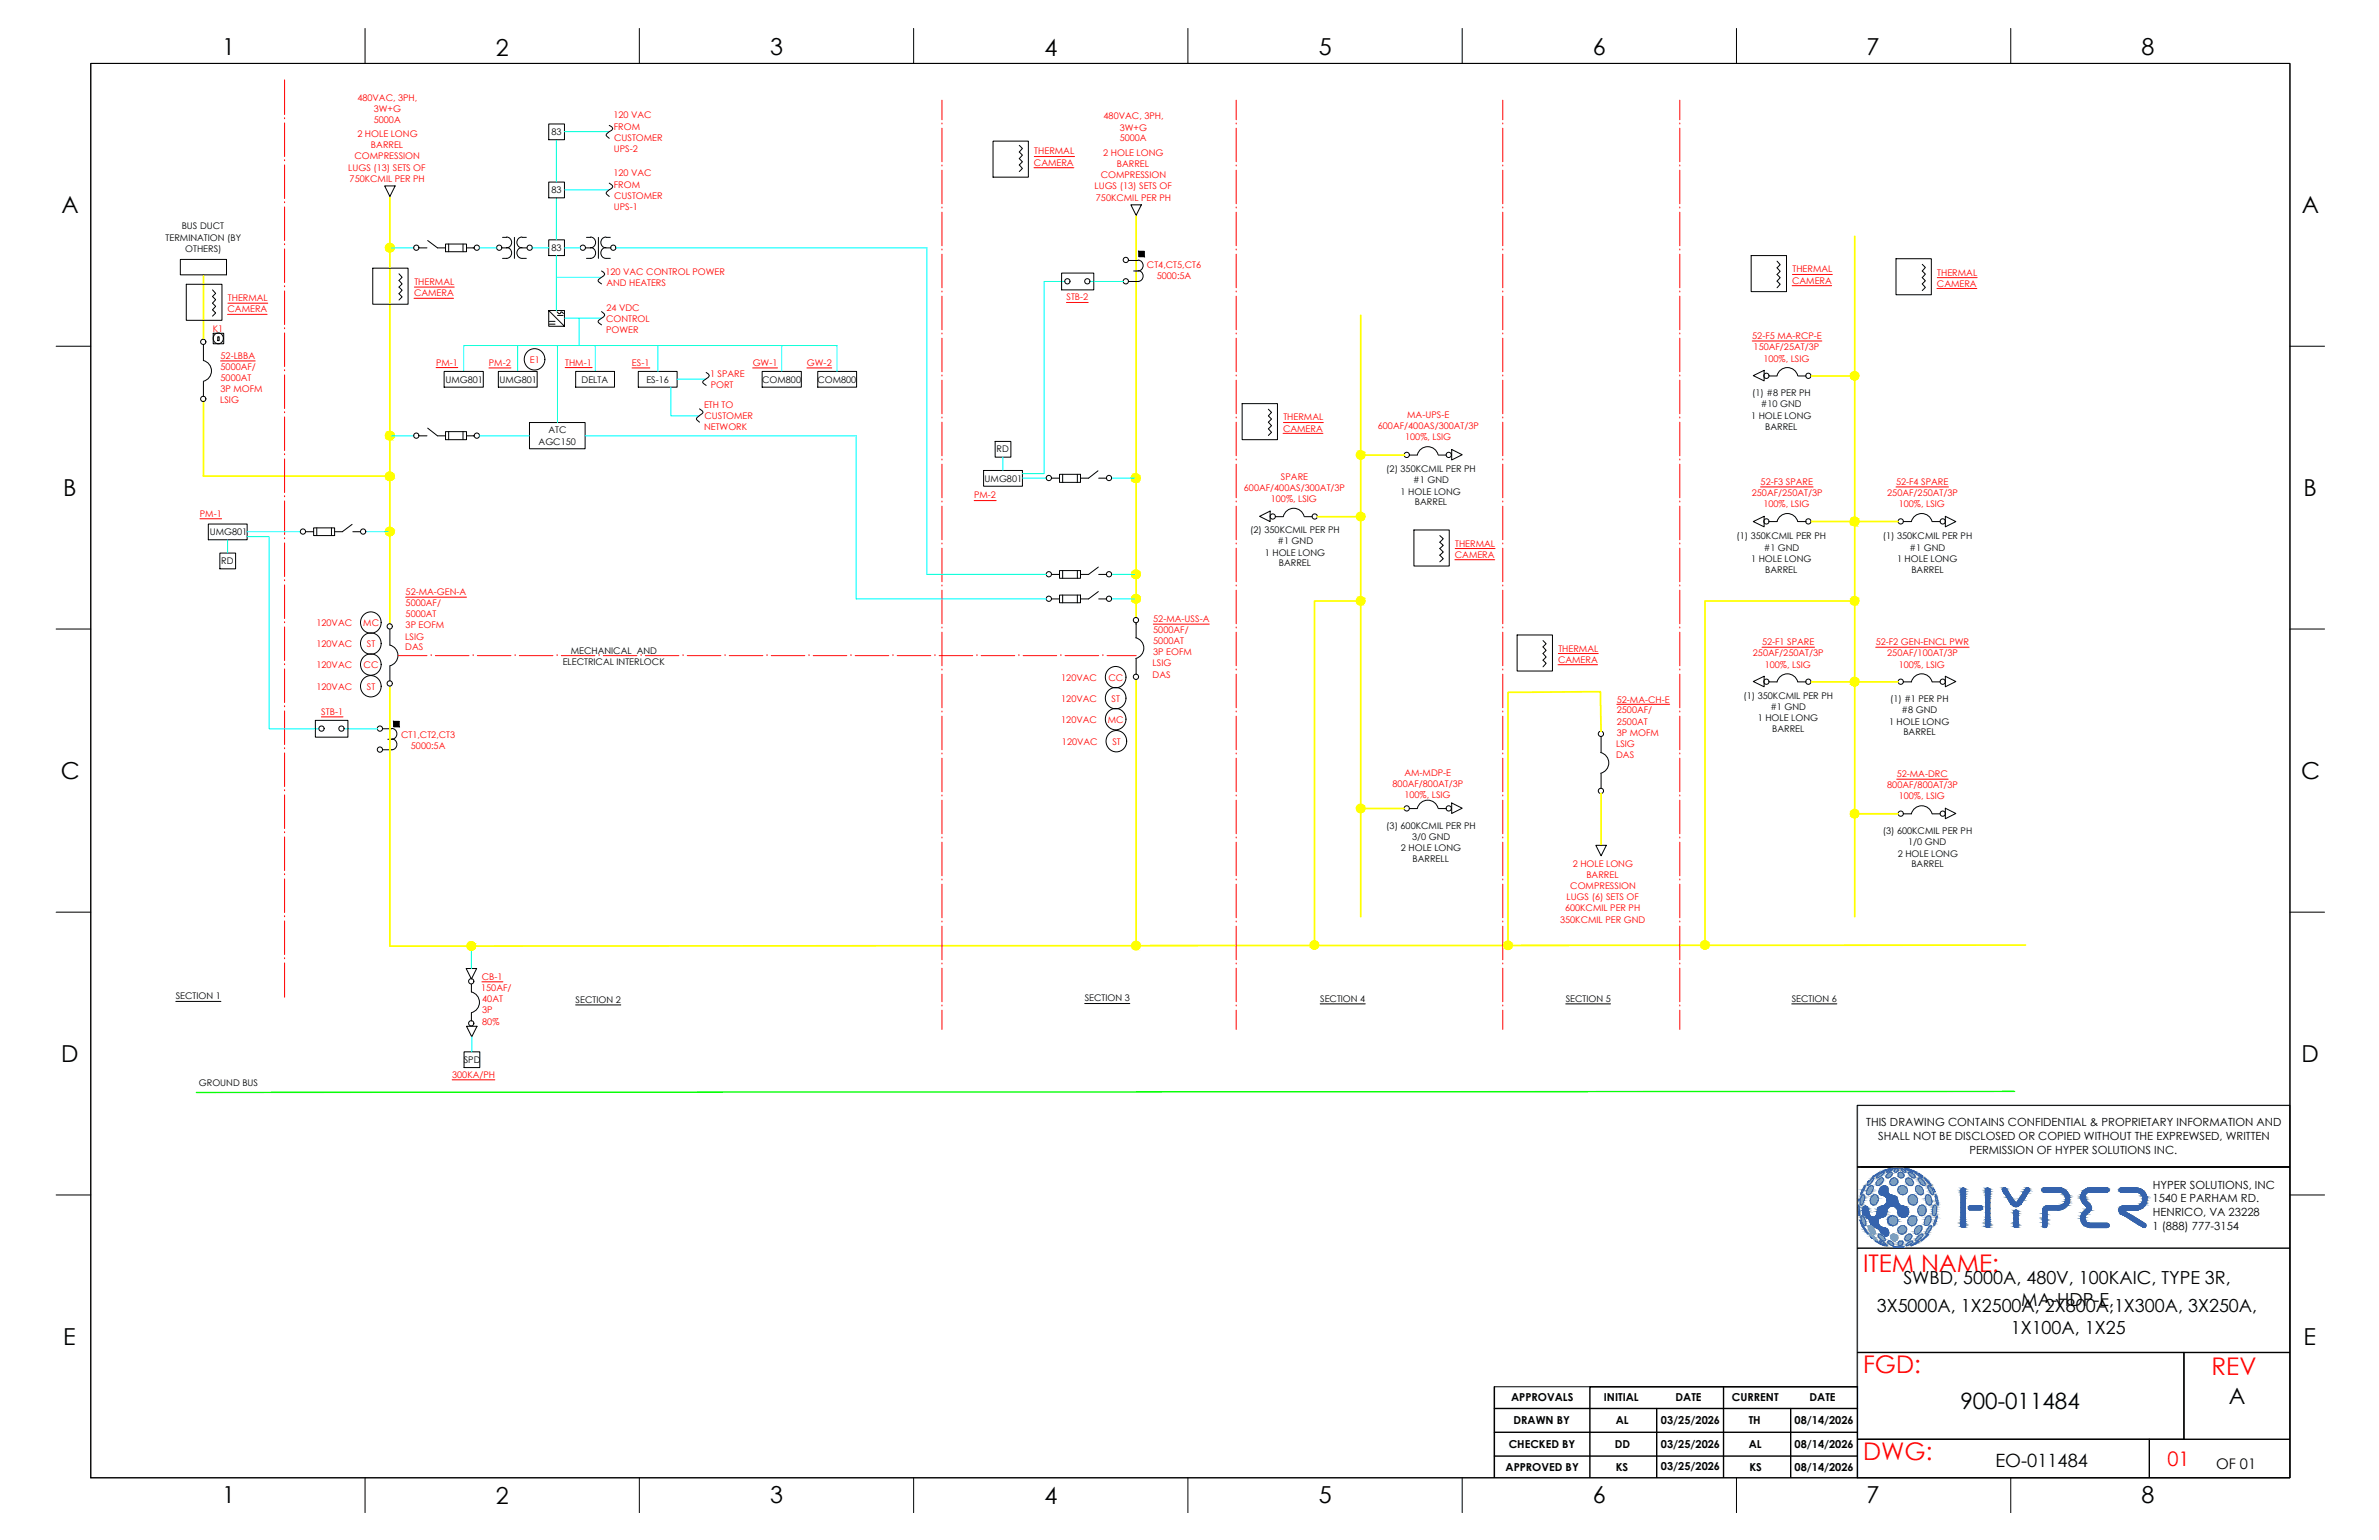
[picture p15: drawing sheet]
<svg xmlns="http://www.w3.org/2000/svg" width="432mm" height="279mm" viewBox="0 0 432 279" stroke-linecap="round" stroke-linejoin="round" font-family="sans-serif">
<defs><g id="words">
<g font-size="4.4" fill="#f00">
<text x="338.2" y="230.8">ITEM NAME:</text>
<text x="338.2" y="249.1">FGD:</text>
<text x="401.4" y="249.4">REV</text>
<text x="338.2" y="264.9">DWG:</text>
</g>
<g font-size="4.2">
<text x="40.4" y="10">1</text>
<text x="90" y="10.1">2</text>
<text x="139.8" y="10">3</text>
<text x="189.6" y="10.1">4</text>
<text x="239.4" y="10">5</text>
<text x="289.1" y="10">6</text>
<text x="338.8" y="10">7</text>
<text x="388.7" y="10">8</text>
<text x="11.1" y="38.7">A</text>
<text x="417.8" y="38.7">A</text>
<text x="11.5" y="90">B</text>
<text x="418.1" y="90">B</text>
<text x="11" y="141.3">C</text>
<text x="417.7" y="141.3">C</text>
<text x="11.1" y="192.7">D</text>
<text x="417.7" y="192.7">D</text>
<text x="11.5" y="244">E</text>
<text x="418.1" y="244">E</text>
<text x="40.4" y="272.7">1</text>
<text x="90" y="272.8">2</text>
<text x="139.8" y="272.7">3</text>
<text x="189.6" y="272.8">4</text>
<text x="239.4" y="272.7">5</text>
<text x="289.1" y="272.7">6</text>
<text x="338.8" y="272.7">7</text>
<text x="388.7" y="272.7">8</text>
</g>
<g font-size="4.1">
<text x="355.8" y="255.7">900-011484</text>
<text x="404.5" y="254.7">A</text>
</g>
<text font-size="3.6" fill="#f00" x="393.4" y="266">01</text>
<g font-size="3.3">
<text x="345.5" y="233">SWBD, 5000A, 480V, 100KAIC, TYPE 3R,</text>
<text x="340.6" y="238.1">3X5000A, 1X2500A, 2X800A,1X300A, 3X250A,</text>
<text x="366.9" y="236.9">MA-HDP-E,</text>
<text x="365" y="242">1X100A, 1X25</text>
<text x="362.2" y="266.1">EO-011484</text>
</g>
<text font-size="2.7" x="402.2" y="266.5">OF 01</text>
<g font-size="2">
<text x="338.7" y="204.4">THIS DRAWING CONTAINS CONFIDENTIAL &amp; PROPRIETARY INFORMATION AND</text>
<text x="340.9" y="206.8">SHALL NOT BE DISCLOSED OR COPIED WITHOUT THE EXPREWSED, WRITTEN</text>
<text x="357.5" y="209.3">PERMISSION OF HYPER SOLUTIONS INC.</text>
<text x="390.7" y="215.7">HYPER SOLUTIONS, INC</text>
<text x="390.7" y="218.1">1540 E PARHAM RD.</text>
<text x="390.7" y="220.6">HENRICO, VA 23228</text>
<text x="390.7" y="223.2">1 (888) 777-3154</text>
<text x="274.3" y="254.3">APPROVALS</text>
<text x="291.1" y="254.3">INITIAL</text>
<text x="304.1" y="254.3">DATE</text>
<text x="314.4" y="254.3">CURRENT</text>
<text x="328.5" y="254.3">DATE</text>
<text x="273.8" y="262.8">CHECKED BY</text>
<text x="274.7" y="258.4">DRAWN BY</text>
<text x="293.1" y="262.8">DD</text>
<text x="293.3" y="258.3">AL</text>
<text x="301.5" y="258.3">03/25/2026</text>
<text x="301.5" y="262.7">03/25/2026</text>
<text x="317.4" y="258.4">TH</text>
<text x="317.4" y="262.8">AL</text>
<text x="325.7" y="258.3">08/14/2026</text>
<text x="325.7" y="262.7">08/14/2026</text>
<text x="273.3" y="266.9">APPROVED BY</text>
<text x="293.3" y="266.8">KS</text>
<text x="301.5" y="266.8">03/25/2026</text>
<text x="317.5" y="266.8">KS</text>
<text x="325.7" y="267">08/14/2026</text>
</g>
<g font-size="1.7" fill="#f00">
<text x="64.9" y="18.2">480VAC, 3PH,</text>
<text x="67.8" y="20.3">3W+G</text>
<text x="67.8" y="22.2">5000A</text>
<text x="111.3" y="21.5">120 VAC</text>
<text x="111.4" y="23.5">FROM</text>
<text x="200.3" y="21.7">480VAC, 3PH,</text>
<text x="203.2" y="23.7">3W+G</text>
<text x="64.4" y="28.9">COMPRESSION</text>
<text x="64.9" y="24.9">2 HOLE LONG</text>
<text x="67.3" y="26.9">BARREL</text>
<text x="111.4" y="27.5">UPS-2</text>
<text x="111.5" y="25.5">CUSTOMER</text>
<text x="187.7" y="28">THERMAL</text>
<text x="200.2" y="28.3">2 HOLE LONG</text>
<text x="203.2" y="25.7">5000A</text>
<text x="63.2" y="30.9">LUGS (13) SETS OF</text>
<text x="63.5" y="33">750KCMIL PER PH</text>
<text x="111.3" y="32">120 VAC</text>
<text x="111.4" y="34.1">FROM</text>
<text x="187.7" y="30">CAMERA</text>
<text x="198.7" y="34.4">LUGS (13) SETS OF</text>
<text x="199.8" y="32.3">COMPRESSION</text>
<text x="202.7" y="30.3">BARREL</text>
<text x="111.4" y="38.1">UPS-1</text>
<text x="111.5" y="36">CUSTOMER</text>
<text x="198.9" y="36.4">750KCMIL PER PH</text>
<text x="75.1" y="53.7">CAMERA</text>
<text x="75.2" y="51.7">THERMAL</text>
<text x="109.9" y="49.9">120 VAC CONTROL POWER</text>
<text x="110.1" y="52">AND HEATERS</text>
<text x="208.2" y="48.6">CT4,CT5,CT6</text>
<text x="210" y="50.6">5000:5A</text>
<text x="325.3" y="51.4">CAMERA</text>
<text x="325.3" y="49.4">THERMAL</text>
<text x="351.6" y="52">CAMERA</text>
<text x="351.6" y="50">THERMAL</text>
<text x="41.3" y="56.7">CAMERA</text>
<text x="41.4" y="54.6">THERMAL</text>
<text x="110" y="58.4">CONTROL</text>
<text x="110.1" y="56.3">24 VDC</text>
<text x="193.6" y="54.5">STB-2</text>
<text x="38.6" y="60.1">K1</text>
<text x="40" y="65.1">52-LBBA</text>
<text x="96.2" y="65.8">E1</text>
<text x="110" y="60.3">POWER</text>
<text x="318" y="61.5">52-F5 MA-RCP-E</text>
<text x="318.3" y="63.5">150AF/25AT/3P</text>
<text x="320.1" y="65.6">100%, LSIG</text>
<text x="40" y="67.1">5000AF/</text>
<text x="40" y="69.2">5000AT</text>
<text x="40" y="71.1">3P MOFM</text>
<text x="79.1" y="66.4">PM-1</text>
<text x="88.7" y="66.4">PM-2</text>
<text x="102.6" y="66.4">THM-1</text>
<text x="114.7" y="66.4">ES-1</text>
<text x="128.9" y="68.3">1 SPARE</text>
<text x="129" y="70.4">PORT</text>
<text x="136.6" y="66.4">GW-1</text>
<text x="146.5" y="66.4">GW-2</text>
<text x="40" y="73.2">LSIG</text>
<text x="127.8" y="74">ETH TO</text>
<text x="127.8" y="78">NETWORK</text>
<text x="127.9" y="76">CUSTOMER</text>
<text x="232.9" y="76.3">THERMAL</text>
<text x="250.1" y="77.9">600AF/400AS/300AT/3P</text>
<text x="255.4" y="75.9">MA-UPS-E</text>
<text x="232.9" y="78.3">CAMERA</text>
<text x="255" y="79.9">100%, LSIG</text>
<text x="225.8" y="89.1">600AF/400AS/300AT/3P</text>
<text x="232.5" y="87.1">SPARE</text>
<text x="318" y="90">250AF/250AT/3P</text>
<text x="319.6" y="88">52-F3 SPARE</text>
<text x="342.5" y="90">250AF/250AT/3P</text>
<text x="344.1" y="88">52-F4 SPARE</text>
<text x="36.3" y="93.7">PM-1</text>
<text x="176.8" y="90.4">PM-2</text>
<text x="230.7" y="91.1">100%, LSIG</text>
<text x="320.1" y="92">100%, LSIG</text>
<text x="344.6" y="92">100%, LSIG</text>
<text x="264.1" y="101.2">CAMERA</text>
<text x="264.1" y="99.2">THERMAL</text>
<text x="73.6" y="108">52-MA-GEN-A</text>
<text x="57.4" y="113.6">120VAC</text>
<text x="65.9" y="113.6">MC</text>
<text x="73.6" y="110">5000AF/</text>
<text x="73.6" y="112">5000AT</text>
<text x="73.6" y="114">3P EOFM</text>
<text x="209.3" y="112.9">52-MA-USS-A</text>
<text x="57.4" y="117.4">120VAC</text>
<text x="66.6" y="117.4">ST</text>
<text x="73.6" y="116">LSIG</text>
<text x="73.6" y="118">DAS</text>
<text x="209.3" y="114.9">5000AF/</text>
<text x="209.3" y="116.9">5000AT</text>
<text x="209.3" y="118.9">3P EOFM</text>
<text x="282.9" y="118.3">THERMAL</text>
<text x="318.2" y="119.1">250AF/250AT/3P</text>
<text x="319.8" y="117">52-F1 SPARE</text>
<text x="340.5" y="117">52-F2 GEN-ENCL PWR</text>
<text x="342.5" y="119.1">250AF/100AT/3P</text>
<text x="57.4" y="121.2">120VAC</text>
<text x="57.4" y="125.2">120VAC</text>
<text x="66" y="121.2">CC</text>
<text x="66.6" y="125.2">ST</text>
<text x="192.6" y="123.5">120VAC</text>
<text x="201.2" y="123.5">CC</text>
<text x="209.2" y="120.9">LSIG</text>
<text x="209.2" y="123">DAS</text>
<text x="282.8" y="120.2">CAMERA</text>
<text x="320.3" y="121.1">100%, LSIG</text>
<text x="344.6" y="121.1">100%, LSIG</text>
<text x="58.3" y="129.7">STB-1</text>
<text x="192.6" y="131.1">120VAC</text>
<text x="192.6" y="127.3">120VAC</text>
<text x="201.1" y="131.1">MC</text>
<text x="201.8" y="127.3">ST</text>
<text x="293.5" y="127.5">52-MA-CH-E</text>
<text x="293.5" y="129.4">2500AF/</text>
<text x="293.5" y="131.5">2500AT</text>
<text x="72.8" y="133.9">CT1,CT2,CT3</text>
<text x="74.6" y="135.8">5000:5A</text>
<text x="192.8" y="135.1">120VAC</text>
<text x="201.9" y="135.1">ST</text>
<text x="293.3" y="135.5">LSIG</text>
<text x="293.3" y="137.5">DAS</text>
<text x="293.5" y="133.5">3P MOFM</text>
<text x="252.8" y="142.8">800AF/800AT/3P</text>
<text x="254.9" y="140.8">AM-MDP-E</text>
<text x="342.5" y="143">800AF/800AT/3P</text>
<text x="344.3" y="141">52-MA-DRC</text>
<text x="254.9" y="144.9">100%, LSIG</text>
<text x="344.6" y="145">100%, LSIG</text>
<text x="285" y="161.3">COMPRESSION</text>
<text x="285.5" y="157.3">2 HOLE LONG</text>
<text x="287.9" y="159.3">BARREL</text>
<text x="283.2" y="167.4">350KCMIL PER GND</text>
<text x="284.1" y="165.4">600KCMIL PER PH</text>
<text x="284.3" y="163.3">LUGS (6) SETS OF</text>
<text x="87.3" y="179.8">150AF/</text>
<text x="87.5" y="177.8">CB-1</text>
<text x="87.5" y="181.8">40AT</text>
<text x="87.5" y="183.8">3P</text>
<text x="87.5" y="185.9">80%</text>
<text x="82.1" y="195.5">300KA/PH</text>
</g>
<g font-size="1.7">
<text x="100.1" y="24.5">83</text>
<text x="100.1" y="35.1">83</text>
<text x="33" y="41.6">BUS DUCT</text>
<text x="30.1" y="43.6">TERMINATION (BY</text>
<text x="33.6" y="45.7">OTHERS)</text>
<text x="100.1" y="45.5">83</text>
<text x="80.9" y="69.4">UMG801</text>
<text x="90.6" y="69.4">UMG801</text>
<text x="105.6" y="69.4">DELTA</text>
<text x="117.3" y="69.4">ES-16</text>
<text x="138.3" y="69.4">COM800</text>
<text x="148.4" y="69.4">COM800</text>
<text x="318" y="71.9">(1) #8 PER PH</text>
<text x="317.8" y="76">1 HOLE LONG</text>
<text x="319.6" y="73.9">#10 GND</text>
<text x="320.4" y="77.9">BARREL</text>
<text x="97.8" y="80.7">AGC150</text>
<text x="99.5" y="78.6">ATC</text>
<text x="180.9" y="82.1">RD</text>
<text x="178.7" y="87.4">UMG801</text>
<text x="251.6" y="85.7">(2) 350KCMIL PER PH</text>
<text x="254.2" y="89.7">1 HOLE LONG</text>
<text x="256.5" y="87.7">#1 GND</text>
<text x="256.8" y="91.7">BARREL</text>
<text x="38.1" y="97.1">UMG801</text>
<text x="226.9" y="96.7">(2) 350KCMIL PER PH</text>
<text x="229.6" y="100.8">1 HOLE LONG</text>
<text x="231.9" y="98.8">#1 GND</text>
<text x="315.2" y="97.9">(1) 350KCMIL PER PH</text>
<text x="317.8" y="101.9">1 HOLE LONG</text>
<text x="320.1" y="99.9">#1 GND</text>
<text x="341.7" y="97.9">(1) 350KCMIL PER PH</text>
<text x="344.3" y="101.9">1 HOLE LONG</text>
<text x="346.6" y="99.9">#1 GND</text>
<text x="40.2" y="102.4">RD</text>
<text x="232.1" y="102.8">BARREL</text>
<text x="320.4" y="103.9">BARREL</text>
<text x="346.9" y="103.9">BARREL</text>
<text x="103.6" y="118.7">MECHANICAL AND</text>
<text x="102.1" y="120.7">ELECTRICAL INTERLOCK</text>
<text x="316.4" y="126.8">(1) 350KCMIL PER PH</text>
<text x="319.1" y="130.8">1 HOLE LONG</text>
<text x="321.3" y="128.7">#1 GND</text>
<text x="342.9" y="131.5">1 HOLE LONG</text>
<text x="343.1" y="127.4">(1) #1 PER PH</text>
<text x="345.2" y="129.4">#8 GND</text>
<text x="321.7" y="132.7">BARREL</text>
<text x="345.5" y="133.4">BARREL</text>
<text x="251.6" y="150.4">(3) 600KCMIL PER PH</text>
<text x="254.3" y="154.4">2 HOLE LONG</text>
<text x="256.3" y="152.4">3/0 GND</text>
<text x="341.7" y="151.3">(3) 600KCMIL PER PH</text>
<text x="344.5" y="155.4">2 HOLE LONG</text>
<text x="346.4" y="153.4">1/0 GND</text>
<text x="256.4" y="156.4">BARRELL</text>
<text x="346.9" y="157.4">BARREL</text>
<text x="31.9" y="181.3">SECTION 1</text>
<text x="104.5" y="181.9">SECTION 2</text>
<text x="196.9" y="181.7">SECTION 3</text>
<text x="239.6" y="181.8">SECTION 4</text>
<text x="284.2" y="181.8">SECTION 5</text>
<text x="325.2" y="181.8">SECTION 6</text>
<text x="36.1" y="197.1">GROUND BUS</text>
<text x="84.2" y="192.9">SPD</text>
</g>
</g></defs>
<!-- layer: GRID -->
<path d="M415.6 200.5h-78.5v67.5" fill="none" stroke="#6ec1dd" stroke-width=".25"/>
<!-- layer: REGULAR_LINE -->
<g fill="none" stroke="#000" stroke-width=".25">
<path d="M337.1 211.7h78.5M337.1 226.5h78.5M271.2 259.9h65.9M271.2 251.6v16.4M271.2 255.5h65.9M300.7 255.5v12.5M312.8 251.6v16.4M325 255.5v12.5M337.1 251.6h-48.5v16.4M337.1 245.4h78.5M396.4 245.4v15.7M271.2 264.2h65.9"/>
<path d="M337.1 261.1h78.5M390.1 261.1v6.9"/>
</g>
<!-- layer: 0 -->
<g fill="none" stroke="#000" stroke-width=".18">
<path d="M16.5 11.5h399.1v256.6h-399.1zM66.3 5.2v6.3M116 5.2v6.3M165.8 5.2v6.3M215.6 5.2v6.3M265.4 5.2v6.3M315.2 5.2v6.3M365 5.2v6.3M69.8 33.7h1.9l-.9 1.9zM110.6 33.2l.6 .5v.2l-.2 .3a1.1 1.1 0 0 0-.9 1l.5 .4M110.6 22.7l.6 .5v.1l-.2 .3a1.1 1.1 0 0 0-.9 1.1l.5 .4M180.2 25.6h6.5v6.5h-6.5z"/>
<path d="M185 26.4l.6 .5-.6 .7 .6 .5-.6 .7 .6 .6-.6 .5 .6 .7-.6 .5M205.3 37.2h1.9l-1 1.9zM32.7 47.1h8.4v2.8h-8.4zM33.8 51.6h6.5v6.5h-6.5zM38.6 52.6l.5 .6-.5 .6 .5 .6-.5 .6 .5 .6-.5 .6 .5 .6-.5 .6M67.7 48.7h6.4v6.5h-6.4zM72.4 49.7l.6 .6-.6 .6 .6 .6-.6 .6 .6 .6-.6 .6 .6 .6-.6 .5M76.1 45h1.4M77.6 43.6l1.8 1.4h1.5M80.9 44.3h3.8v1.4h-3.8zM81.4 44.3v1.4M84 44.3v1.4"/>
<path d="M84.7 45h1.4M91.1 45h.9M91.2 43.1h.8M91.2 46.9h.8M91.9 44.9a.99 .99 0 0 1 1 1 .99 .99 0 0 1-1 1M91.9 43a.99 .99 0 0 1 1 1 .99 .99 0 0 1-1 1M94.7 44.9a.99 .99 0 0 0-.9 1 .99 .99 0 0 0 .9 1M94.7 43a.99 .99 0 0 0-.9 1 .99 .99 0 0 0 .9 1M94.8 45h.9M94.8 43.1h.7M94.8 46.9h.7M101.1 56.6l.3 .3h.2l.2-.3 .5 .3"/>
<path d="M106.3 45h.9M106.5 43.1h.7M106.5 46.9h.7M107.2 44.9a.99 .99 0 0 1 .9 1 .99 .99 0 0 1-.9 1M107.2 43a.99 .99 0 0 1 .9 1 .99 .99 0 0 1-.9 1M109.2 49.2l.6 .5a1.64 1.64 0 0 1-1.1 .9l-.2 .3 .7 .6M109.2 56.5l.6 .7a1.64 1.64 0 0 1-1.1 .9l-.2 .3 .7 .5M110 44.9a.99 .99 0 0 0-.9 1 .99 .99 0 0 0 .9 1h.8M110 43a.99 .99 0 0 0-.9 1 .99 .99 0 0 0 .9 1h.9M110 43.1h.8M192.7 49.5h5.8v3.1h-5.8zM204.9 51.1h1.7"/>
<path d="M204.9 47.3h1.7M205.8 49.2h.8M206.6 49.1a.99 .99 0 0 1 .9 1 .99 .99 0 0 1-.9 1M206.6 47.2a.99 .99 0 0 1 .9 1 .99 .99 0 0 1-.9 1M206.7 45.6h1v1h-1zM317.8 46.4h6.5v6.5h-6.5zM322.5 47.4l.6 .6-.6 .6 .6 .6-.6 .6 .6 .6-.6 .6 .6 .6-.6 .6M344.1 46.9h6.4v6.6h-6.4zM348.9 48l.6 .5-.6 .7 .6 .5-.6 .7 .6 .5-.6 .6 .6 .6-.6 .6M10.2 62.8h6.3M36.9 65.4a1.94 1.94 0 0 1 1.5 1.9 1.94 1.94 0 0 1-1.5 1.9M36.9 62.6v2.8"/>
<path d="M36.9 69.2v2.7M38.7 60.5h1.9v1.9h-1.9zM39.5 61.1h.3v.7h-.3zM76.1 79.1h1.4M77.6 77.7l1.8 1.4h1.5M80.9 78.3h3.8v1.5h-3.8zM81.4 78.3v1.5M84 78.3v1.5M84.7 79.1h1.4M127 74.2l.6 .6-1.1 1v.4l.5 .4M128.2 67.6l.5 .5a1.64 1.64 0 0 1-1 .9l-.2 .4 .1 .1 .6 .4M225.5 73.2h6.4v6.6h-6.4z"/>
<path d="M230.2 74.2l.6 .6-.6 .7 .6 .5-.6 .6 .6 .6-.6 .6 .6 .6-.6 .6M318.2 68.1l2-.9v1.9zM321.1 68.2h1.4M322.5 68.2a1.94 1.94 0 0 1 1.9-1.5 1.94 1.94 0 0 1 1.9 1.5M326.4 68.2h1.4M415.6 62.8h6.3M55.5 96.5h1.4M56.9 95.8h3.8v1.4h-3.8zM57.5 95.8v1.4M60.2 95.8v1.4M63.9 95.1l-1.8 1.4h-1.4M64 96.5h1.4"/>
<path d="M190.9 86.8h1.4M192.3 86.1h3.8v1.4h-3.8zM192.9 86.1v1.4M195.5 86.1v1.4M199.3 85.4l-1.7 1.4h-1.5M199.4 86.8h1.5M228.6 93.7l1.9-1v1.9zM231.5 93.7h1.4M232.9 93.7a1.94 1.94 0 0 1 1.9-1.5 1.94 1.94 0 0 1 1.9 1.5M236.8 93.7h1.4M255.9 82.6h1.4M256.6 96.2h6.4v6.5h-6.4z"/>
<path d="M257.3 82.5a1.94 1.94 0 0 1 1.8-1.5 1.94 1.94 0 0 1 1.9 1.5M261.1 82.6h1.4M261.3 97.2l.7 .5-.7 .7 .7 .5-.7 .6 .7 .7-.7 .5 .7 .7-.7 .5M263.5 81.5l1.9 1-1.9 1zM318.2 94.6l2-.9v1.9zM321.1 94.6h1.4M322.5 94.6a1.94 1.94 0 0 1 1.9-1.4 1.94 1.94 0 0 1 1.9 1.4M326.4 94.6h1.4M345.5 94.6h1.4M346.9 94.6a1.94 1.94 0 0 1 1.9-1.4 1.94 1.94 0 0 1 1.9 1.4M350.7 94.6h1.4M353.1 93.7l1.9 .9-1.9 1z"/>
<path d="M10.2 114.1h6.3M70.8 117a1.94 1.94 0 0 1 1.4 1.9 1.94 1.94 0 0 1-1.4 1.9M70.8 114.2v2.8M190.9 104.2h1.4M190.9 108.7h1.4M192.3 103.5h3.8v1.4h-3.8zM192.3 108h3.8v1.4h-3.8zM192.9 103.5v1.4M192.9 108v1.4M195.5 103.5v1.4M195.5 108v1.4M199.4 102.9l-1.8 1.3h-1.5"/>
<path d="M199.4 107.3l-1.8 1.4h-1.5M199.4 104.2h1.5M199.4 108.7h1.5M206.1 115.7a1.94 1.94 0 0 1 1.5 1.9 1.94 1.94 0 0 1-1.5 1.9M206.2 113v2.7M206.2 119.5v2.9M275.4 115.2h6.4v6.5h-6.4zM280.1 116.2l.5 .6-.5 .6 .5 .6-.5 .6 .5 .6-.5 .6 .5 .5-.5 .7M415.6 114.1h6.3M57.2 130.7h5.9v3h-5.9zM69.5 132.2h1.6M69.5 136h1.6"/>
<path d="M70.4 134.1h.7M70.8 120.9v2.6M71.1 132.2a.99 .99 0 0 1 .9 .9 .99 .99 0 0 1-.9 1M71.1 134.1a.99 .99 0 0 1 .9 .9 .99 .99 0 0 1-.9 1M71.5 130.9h.9v.9h-.9zM290.5 136.5a1.94 1.94 0 0 1 1.5 1.9 1.94 1.94 0 0 1-1.5 1.9M290.6 133.7v2.8M318.2 123.6l2-.9v1.9zM321.1 123.7h1.4M322.5 123.7a1.94 1.94 0 0 1 1.9-1.4 1.94 1.94 0 0 1 1.9 1.4M326.4 123.7h1.4M345.5 123.7h1.4"/>
<path d="M346.9 123.7a1.94 1.94 0 0 1 1.9-1.4 1.94 1.94 0 0 1 1.9 1.4M350.7 123.7h1.4M353.1 122.7l1.9 .9-1.9 1zM255.9 146.7h1.4M257.3 146.6a1.94 1.94 0 0 1 1.8-1.4 1.94 1.94 0 0 1 1.9 1.4M261.1 146.7h1.4M263.5 145.7l1.9 .9-1.9 1zM289.7 153.4h1.9l-1 1.9zM290.6 140.3v2.7M345.5 147.7h1.4M346.9 147.7a1.94 1.94 0 0 1 1.9-1.5 1.94 1.94 0 0 1 1.9 1.5M350.7 147.7h1.4"/>
<path d="M353.1 146.6l1.9 1-1.9 .9zM10.2 165.5h6.3M84.6 175.7h1.9l-.9 1.9zM85.6 180a1.94 1.94 0 0 1 1.4 1.8 1.94 1.94 0 0 1-1.4 1.9M85.6 178.6v1.4M415.6 165.5h6.3M31.9 181.7h8.2M84.7 186.2h1.9l-1 1.9zM85.6 183.8v1.4M104.5 182.3h8.2M196.9 182.1h8.2M239.6 182.1h8.2"/>
<path d="M284.2 182.1h8.1M325.2 182.1h8.2M10.2 216.8h6.3M337.1 211.7h78.5M415.6 216.8h6.3M337.1 245.4h59.3v15.7h-59.3M66.3 268.1v6.4M116 268.1v6.4M165.8 268.1v6.4M215.6 268.1v6.4M265.4 268.1v6.4M271.2 268v-16.4h65.9v16.4"/>
<path d="M315.2 268.1v6.4M365 268.1v6.4"/>
<circle cx="75.6" cy="44.9" r=".48"/>
<circle cx="86.5" cy="44.9" r=".48"/>
<circle cx="90.6" cy="44.9" r=".48"/>
<circle cx="96.1" cy="44.9" r=".48"/>
<circle cx="105.8" cy="44.9" r=".48"/>
<circle cx="111.3" cy="44.9" r=".48"/>
<circle cx="193.7" cy="51" r=".48"/>
<circle cx="197.4" cy="51" r=".48"/>
<circle cx="204.3" cy="47.2" r=".48"/>
<circle cx="204.3" cy="51" r=".48"/>
<circle cx="36.9" cy="62" r=".48"/>
<circle cx="36.9" cy="72.4" r=".48"/>
<circle cx="39.6" cy="61.4" r=".95"/>
<circle cx="75.6" cy="79" r=".48"/>
<circle cx="86.5" cy="79" r=".48"/>
<circle cx="97" cy="65.2" r="1.91"/>
<circle cx="320.6" cy="68.2" r=".48"/>
<circle cx="328.2" cy="68.2" r=".48"/>
<circle cx="55" cy="96.4" r=".48"/>
<circle cx="65.9" cy="96.4" r=".48"/>
<circle cx="190.4" cy="86.7" r=".48"/>
<circle cx="201.3" cy="86.7" r=".48"/>
<circle cx="231" cy="93.7" r=".48"/>
<circle cx="238.6" cy="93.7" r=".48"/>
<circle cx="255.3" cy="82.5" r=".48"/>
<circle cx="262.9" cy="82.5" r=".48"/>
<circle cx="320.6" cy="94.6" r=".48"/>
<circle cx="328.2" cy="94.6" r=".48"/>
<circle cx="345" cy="94.6" r=".48"/>
<circle cx="352.6" cy="94.6" r=".48"/>
<circle cx="67.3" cy="116.8" r="1.91"/>
<circle cx="67.3" cy="112.9" r="1.91"/>
<circle cx="70.7" cy="113.6" r=".48"/>
<circle cx="190.4" cy="104.2" r=".48"/>
<circle cx="190.4" cy="108.6" r=".48"/>
<circle cx="201.3" cy="104.2" r=".48"/>
<circle cx="201.3" cy="108.6" r=".48"/>
<circle cx="206.2" cy="112.5" r=".48"/>
<circle cx="58.4" cy="132.2" r=".48"/>
<circle cx="62" cy="132.2" r=".48"/>
<circle cx="67.3" cy="120.6" r="1.91"/>
<circle cx="67.3" cy="124.5" r="1.91"/>
<circle cx="69" cy="136" r=".48"/>
<circle cx="69" cy="132.2" r=".48"/>
<circle cx="70.7" cy="124" r=".48"/>
<circle cx="202.5" cy="122.9" r="1.91"/>
<circle cx="202.5" cy="130.5" r="1.91"/>
<circle cx="202.5" cy="126.7" r="1.91"/>
<circle cx="202.6" cy="134.5" r="1.91"/>
<circle cx="206.2" cy="122.8" r=".48"/>
<circle cx="290.6" cy="133.1" r=".48"/>
<circle cx="320.6" cy="123.7" r=".48"/>
<circle cx="328.2" cy="123.7" r=".48"/>
<circle cx="345" cy="123.7" r=".48"/>
<circle cx="352.6" cy="123.7" r=".48"/>
<circle cx="255.3" cy="146.7" r=".48"/>
<circle cx="262.9" cy="146.7" r=".48"/>
<circle cx="290.6" cy="143.5" r=".48"/>
<circle cx="345" cy="147.6" r=".48"/>
<circle cx="352.6" cy="147.6" r=".48"/>
<circle cx="85.5" cy="178" r=".48"/>
<circle cx="85.5" cy="185.7" r=".48"/>
</g>
<g fill="#000" stroke="#000" stroke-width=".18">
<path d="M206.7 45.6l1 1v-1zM206.7 45.6l1 1h-1z"/>
<path d="M71.5 130.9l.9 .9v-.9zM71.5 130.9l.9 .9h-.9z"/>
</g>
<!-- layer: DEVICE -->
<g fill="none" stroke="#000" stroke-width=".18">
<path d="M99.6 33h2.9v2.9h-2.9zM99.6 22.5h2.9v2.9h-2.9zM93.4 43.1v3.8M99.6 56.3l2.9 2.9h-2.9v-2.9h2.9v2.9M99.6 43.5h2.9v2.9h-2.9zM99.7 58.8h1M99.7 58.3h1M101.2 57.2h1M108.6 43.1v3.8M80.6 67.4h7.1v2.8h-7.1zM90.5 67.4h7v2.8h-7zM96.1 76.7h10.1v4.7h-10.1z"/>
<path d="M104.5 67.4h7v2.8h-7zM115.9 67.4h7v2.8h-7zM138.3 67.4h7.1v2.8h-7.1zM148.4 67.4h7.1v2.8h-7.1zM37.8 95.1h7.1v2.8h-7.1zM178.5 85.4h7.1v2.8h-7.1zM180.6 80.1h2.9v2.8h-2.9zM39.9 100.3h2.9v2.9h-2.9zM84.2 190.8h2.9v2.9h-2.9zM337.1 211.7h78.5"/>
</g>
<!-- layer: TEXT -->
<g fill="none" stroke="#f00" stroke-width=".18">
<path d="M187.7 30.4h7.2M187.7 28.4h7.3M41.3 57h7.2M41.4 55h7.2M75.1 54.1h7.2M75.2 52.1h7.3M193.6 54.9h3.9M325.3 51.8h7.2M325.3 49.8h7.3M351.6 52.3h7.2M351.6 50.4h7.3M40 65.5h6.3"/>
<path d="M79.1 66.7h4M88.7 66.8h4M102.6 66.7h4.9M114.7 66.8h3.2M136.6 66.8h4.5M146.5 66.8h4.5M232.9 78.6h7.2M232.9 76.7h7.3M318 61.9h12.7M36.3 94.1h3.9M176.8 90.8h4M264.1 99.5h7.3"/>
<path d="M319.6 88.3h9.5M344.1 88.3h9.6M73.6 108.3h11.1M209.3 113.2h10.2M264.1 101.6h7.2M282.9 118.6h7.2M319.8 117.4h9.5M340.5 117.4h16.9M58.3 130.1h4M282.8 120.6h7.2M293.5 127.8h9.6M344.3 141.4h9.3"/>
<path d="M87.5 178.1h3.8M82.1 195.9h7.7"/>
</g>
<!-- layer: BUS -->
<g fill="none" stroke="#ff0" stroke-width=".32">
<path d="M70.8 35.6v77.6M206.2 39.1v72.9M36.9 49.9v11.6M247 57.2v109.1M336.6 42.9v123.4M36.9 72.8v13.6h33.2M328.8 68.2h7.8M239.1 93.7h7.9M247 82.6h7.9M328.8 94.6h15.7M206.2 113v.3M247 109h-8.4v62.5"/>
<path d="M335.9 109h-26.4v62.5M70.8 124.5v47.2l296.8-.2M206.2 123.3v48.3M290.6 132.7l-.1-7.2-16.8 .1v45.9M328.8 123.7h15.7M247 146.7h7.9M290.6 144v9.4M336.6 147.7h7.9"/>
<circle cx="70.7" cy="44.9" r=".73"/>
<circle cx="70.7" cy="79" r=".73"/>
<circle cx="336.6" cy="68.2" r=".73"/>
<circle cx="70.7" cy="96.4" r=".73"/>
<circle cx="70.7" cy="86.4" r=".73"/>
<circle cx="206.1" cy="86.7" r=".73"/>
<circle cx="246.9" cy="82.5" r=".73"/>
<circle cx="246.9" cy="93.7" r=".73"/>
<circle cx="336.6" cy="94.6" r=".73"/>
<circle cx="206.2" cy="108.6" r=".73"/>
<circle cx="206.2" cy="104.2" r=".73"/>
<circle cx="246.9" cy="109" r=".73"/>
<circle cx="336.6" cy="109" r=".73"/>
<circle cx="336.6" cy="123.7" r=".73"/>
<circle cx="246.9" cy="146.7" r=".73"/>
<circle cx="336.6" cy="147.6" r=".73"/>
<circle cx="85.5" cy="171.6" r=".73"/>
<circle cx="206.2" cy="171.6" r=".73"/>
<circle cx="238.6" cy="171.4" r=".73"/>
<circle cx="273.7" cy="171.5" r=".73"/>
<circle cx="309.4" cy="171.4" r=".73"/>
</g>
<g fill="#ff0" stroke="#ff0" stroke-width=".18">
<path d="M70.7 85.7h.3zM70.6 85.7h.4z"/>
<path d="M70.6 85.7l.5 .1zM70.4 85.8h.7z"/>
<path d="M70.4 85.8l.8 .1zM70.3 85.9h.9z"/>
<path d="M70.3 85.9h1zM70.3 85.9h1z"/>
<path d="M70.3 85.9l1.1 .2-.1-.2zM70.3 85.9l1.1 .2h-1.2z"/>
<path d="M70.2 86.1l1.3 .1-.1-.1zM70.2 86.1l1.3 .1h-1.4z"/>
<path d="M70.1 86.2l1.4 .1v-.1zM70.1 86.2l1.4 .1h-1.4z"/>
<path d="M70.1 86.3l1.4 .1v-.1zM70.1 86.3l1.4 .1h-1.4z"/>
<path d="M70.1 86.4l1.4 .2v-.2zM70.1 86.4l1.4 .2h-1.4z"/>
<path d="M70.1 86.6l1.4 .1v-.1zM70.1 86.6l1.4 .1h-1.4z"/>
<path d="M70.1 86.7l1.3 .1 .1-.1zM70.1 86.7l1.3 .1h-1.2z"/>
<path d="M70.2 86.8h1.2zM70.2 86.8l1.1 .1z"/>
<path d="M70.3 86.9l.9 .1 .1-.1zM70.3 86.9l.9 .1h-.9z"/>
<path d="M70.3 87h.9zM70.3 87l.8 .1z"/>
<path d="M70.4 87.1h.7zM70.4 87.1h.6z"/>
<path d="M70.6 87.1h.4zM70.6 87.1h.2z"/>
<path d="M70.7 85.7h.3zM70.6 85.7h.4z"/>
<path d="M70.6 85.7l.5 .1zM70.4 85.8h.7z"/>
<path d="M70.4 85.8l.8 .1zM70.3 85.9h.9z"/>
<path d="M70.3 85.9h1zM70.3 85.9h1z"/>
<path d="M70.3 85.9l1.1 .2-.1-.2zM70.3 85.9l1.1 .2h-1.2z"/>
<path d="M70.2 86.1l1.3 .1-.1-.1zM70.2 86.1l1.3 .1h-1.4z"/>
<path d="M70.1 86.2l1.4 .1v-.1zM70.1 86.2l1.4 .1h-1.4z"/>
<path d="M70.1 86.3l1.4 .1v-.1zM70.1 86.3l1.4 .1h-1.4z"/>
<path d="M70.1 86.4l1.4 .2v-.2zM70.1 86.4l1.4 .2h-1.4z"/>
<path d="M70.1 86.6l1.4 .1v-.1zM70.1 86.6l1.4 .1h-1.4z"/>
<path d="M70.1 86.7l1.3 .1 .1-.1zM70.1 86.7l1.3 .1h-1.2z"/>
<path d="M70.2 86.8h1.2zM70.2 86.8l1.1 .1z"/>
<path d="M70.3 86.9l.9 .1 .1-.1zM70.3 86.9l.9 .1h-.9z"/>
<path d="M70.3 87h.9zM70.3 87l.8 .1z"/>
<path d="M70.4 87.1h.7zM70.4 87.1h.6z"/>
<path d="M70.6 87.1h.4zM70.6 87.1h.2z"/>
<path d="M70.7 95.8h.3zM70.6 95.8h.4z"/>
<path d="M70.6 95.8h.5zM70.4 95.8h.7z"/>
<path d="M70.4 95.8l.8 .1zM70.3 95.9h.9z"/>
<path d="M70.3 95.9l1 .1-.1-.1zM70.3 95.9l1 .1h-1z"/>
<path d="M70.3 96l1.1 .1zM70.3 96l1.1 .1z"/>
<path d="M70.2 96.1l1.3 .1-.1-.1zM70.2 96.1l1.3 .1h-1.4z"/>
<path d="M70.1 96.2l1.4 .1v-.1zM70.1 96.2l1.4 .1h-1.4z"/>
<path d="M70.1 96.3l1.4 .2v-.2zM70.1 96.3l1.4 .2h-1.4z"/>
<path d="M70.1 96.5l1.4 .1v-.1zM70.1 96.5l1.4 .1h-1.4z"/>
<path d="M70.1 96.6l1.4 .1v-.1zM70.1 96.6l1.4 .1h-1.4z"/>
<path d="M70.1 96.7l1.3 .2 .1-.2zM70.1 96.7l1.3 .2h-1.2z"/>
<path d="M70.2 96.9l1.1 .1 .1-.1zM70.2 96.9l1.1 .1h-1z"/>
<path d="M70.3 97h1zM70.3 97h.9z"/>
<path d="M70.3 97h.9zM70.3 97l.8 .1z"/>
<path d="M70.4 97.1h.7zM70.4 97.1l.6 .1z"/>
<path d="M70.6 97.2h.4zM70.6 97.2h.2z"/>
<path d="M70.7 95.8h.3zM70.6 95.8h.4z"/>
<path d="M70.6 95.8h.5zM70.4 95.8h.7z"/>
<path d="M70.4 95.8l.8 .1zM70.3 95.9h.9z"/>
<path d="M70.3 95.9l1 .1-.1-.1zM70.3 95.9l1 .1h-1z"/>
<path d="M70.3 96l1.1 .1zM70.3 96l1.1 .1z"/>
<path d="M70.2 96.1l1.3 .1-.1-.1zM70.2 96.1l1.3 .1h-1.4z"/>
<path d="M70.1 96.2l1.4 .1v-.1zM70.1 96.2l1.4 .1h-1.4z"/>
<path d="M70.1 96.3l1.4 .2v-.2zM70.1 96.3l1.4 .2h-1.4z"/>
<path d="M70.1 96.5l1.4 .1v-.1zM70.1 96.5l1.4 .1h-1.4z"/>
<path d="M70.1 96.6l1.4 .1v-.1zM70.1 96.6l1.4 .1h-1.4z"/>
<path d="M70.1 96.7l1.3 .2 .1-.2zM70.1 96.7l1.3 .2h-1.2z"/>
<path d="M70.2 96.9l1.1 .1 .1-.1zM70.2 96.9l1.1 .1h-1z"/>
<path d="M70.3 97h1zM70.3 97h.9z"/>
<path d="M70.3 97h.9zM70.3 97l.8 .1z"/>
<path d="M70.4 97.1h.7zM70.4 97.1l.6 .1z"/>
<path d="M70.6 97.2h.4zM70.6 97.2h.2z"/>
<path d="M85.5 171h.3zM85.4 171h.4z"/>
<path d="M85.4 171h.5zM85.2 171h.7z"/>
<path d="M85.2 171l.8 .1zM85.2 171l.8 .1z"/>
<path d="M85.2 171.1h.9zM85.1 171.1h1z"/>
<path d="M85.1 171.1l1.1 .2-.1-.2zM85.1 171.1l1.1 .2h-1.2z"/>
<path d="M85 171.3l1.3 .1-.1-.1zM85 171.3l1.3 .1h-1.4z"/>
<path d="M84.9 171.4l1.4 .1v-.1zM84.9 171.4l1.4 .1h-1.4z"/>
<path d="M84.9 171.5l1.4 .2v-.2zM84.9 171.5l1.4 .2h-1.4z"/>
<path d="M84.9 171.7l1.4 .1v-.1zM84.9 171.7l1.4 .1h-1.4z"/>
<path d="M84.9 171.8l1.4 .1v-.1zM84.9 171.8l1.4 .1h-1.4z"/>
<path d="M84.9 171.9l1.3 .1 .1-.1zM84.9 171.9l1.3 .1h-1.2z"/>
<path d="M85 172h1.2zM85 172l1.1 .1z"/>
<path d="M85.1 172.1l.9 .1 .1-.1zM85.1 172.1l.9 .1h-.8z"/>
<path d="M85.2 172.2h.8zM85.2 172.2l.7 .1z"/>
<path d="M85.2 172.3h.7zM85.2 172.3l.6 .1z"/>
<path d="M85.4 172.4h.4zM85.4 172.4h.2z"/>
<path d="M85.5 171h.3zM85.4 171h.4z"/>
<path d="M85.4 171h.5zM85.2 171h.7z"/>
<path d="M85.2 171l.8 .1zM85.2 171l.8 .1z"/>
<path d="M85.2 171.1h.9zM85.1 171.1h1z"/>
<path d="M85.1 171.1l1.1 .2-.1-.2zM85.1 171.1l1.1 .2h-1.2z"/>
<path d="M85 171.3l1.3 .1-.1-.1zM85 171.3l1.3 .1h-1.4z"/>
<path d="M84.9 171.4l1.4 .1v-.1zM84.9 171.4l1.4 .1h-1.4z"/>
<path d="M84.9 171.5l1.4 .2v-.2zM84.9 171.5l1.4 .2h-1.4z"/>
<path d="M84.9 171.7l1.4 .1v-.1zM84.9 171.7l1.4 .1h-1.4z"/>
<path d="M84.9 171.8l1.4 .1v-.1zM84.9 171.8l1.4 .1h-1.4z"/>
<path d="M84.9 171.9l1.3 .1 .1-.1zM84.9 171.9l1.3 .1h-1.2z"/>
<path d="M85 172h1.2zM85 172l1.1 .1z"/>
<path d="M85.1 172.1l.9 .1 .1-.1zM85.1 172.1l.9 .1h-.8z"/>
<path d="M85.2 172.2h.8zM85.2 172.2l.7 .1z"/>
<path d="M85.2 172.3h.7zM85.2 172.3l.6 .1z"/>
<path d="M85.4 172.4h.4zM85.4 172.4h.2z"/>
<path d="M206.1 103.5h.3zM206 103.5h.4z"/>
<path d="M206 103.5l.5 .1zM205.9 103.6h.6z"/>
<path d="M205.9 103.6h.7zM205.8 103.6h.8z"/>
<path d="M205.8 103.6l.9 .1zM205.6 103.7h1.1z"/>
<path d="M205.6 103.7l1.2 .1-.1-.1zM205.6 103.7l1.2 .1h-1.2z"/>
<path d="M205.6 103.8l1.2 .2v-.2zM205.6 103.8l1.2 .2h-1.3z"/>
<path d="M205.5 104l1.4 .1-.1-.1zM205.5 104l1.4 .1h-1.4z"/>
<path d="M205.5 104.1l1.4 .1v-.1zM205.5 104.1l1.4 .1h-1.4z"/>
<path d="M205.5 104.2l1.4 .1v-.1zM205.5 104.2l1.4 .1h-1.4z"/>
<path d="M205.5 104.3l1.3 .2 .1-.2zM205.5 104.3l1.3 .2h-1.3z"/>
<path d="M205.5 104.5l1.3 .1v-.1zM205.5 104.5l1.3 .1h-1.2z"/>
<path d="M205.6 104.6h1.2zM205.6 104.6l1.1 .1z"/>
<path d="M205.6 104.7l1 .1 .1-.1zM205.6 104.7l1 .1h-.8z"/>
<path d="M205.8 104.8h.8zM205.8 104.8l.7 .1z"/>
<path d="M205.9 104.9h.6zM205.9 104.9h.5z"/>
<path d="M206 104.9h.4zM206 104.9h.3z"/>
<path d="M206.1 103.5h.3zM206 103.5h.4z"/>
<path d="M206 103.5l.5 .1zM205.9 103.6h.6z"/>
<path d="M205.9 103.6h.7zM205.8 103.6h.8z"/>
<path d="M205.8 103.6l.9 .1zM205.6 103.7h1.1z"/>
<path d="M205.6 103.7l1.2 .1-.1-.1zM205.6 103.7l1.2 .1h-1.2z"/>
<path d="M205.6 103.8l1.2 .2v-.2zM205.6 103.8l1.2 .2h-1.3z"/>
<path d="M205.5 104l1.4 .1-.1-.1zM205.5 104l1.4 .1h-1.4z"/>
<path d="M205.5 104.1l1.4 .1v-.1zM205.5 104.1l1.4 .1h-1.4z"/>
<path d="M205.5 104.2l1.4 .1v-.1zM205.5 104.2l1.4 .1h-1.4z"/>
<path d="M205.5 104.3l1.3 .2 .1-.2zM205.5 104.3l1.3 .2h-1.3z"/>
<path d="M205.5 104.5l1.3 .1v-.1zM205.5 104.5l1.3 .1h-1.2z"/>
<path d="M205.6 104.6h1.2zM205.6 104.6l1.1 .1z"/>
<path d="M205.6 104.7l1 .1 .1-.1zM205.6 104.7l1 .1h-.8z"/>
<path d="M205.8 104.8h.8zM205.8 104.8l.7 .1z"/>
<path d="M205.9 104.9h.6zM205.9 104.9h.5z"/>
<path d="M206 104.9h.4zM206 104.9h.3z"/>
<path d="M70.7 78.3l.3 .1zM70.6 78.4h.4z"/>
<path d="M70.6 78.4h.5zM70.4 78.4h.7z"/>
<path d="M70.4 78.4l.8 .1zM70.3 78.5h.9z"/>
<path d="M70.3 78.5l1 .1zM70.3 78.5l1 .1z"/>
<path d="M70.3 78.6l1.1 .1-.1-.1zM70.3 78.6l1.1 .1h-1.2z"/>
<path d="M70.2 78.7l1.3 .1-.1-.1zM70.2 78.7l1.3 .1h-1.4z"/>
<path d="M70.1 78.8l1.4 .1v-.1zM70.1 78.8l1.4 .1h-1.4z"/>
<path d="M70.1 78.9l1.4 .2v-.2zM70.1 78.9l1.4 .2h-1.4z"/>
<path d="M70.1 79.1l1.4 .1v-.1zM70.1 79.1l1.4 .1h-1.4z"/>
<path d="M70.1 79.2l1.4 .1v-.1zM70.1 79.2l1.4 .1h-1.4z"/>
<path d="M70.1 79.3l1.3 .2 .1-.2zM70.1 79.3l1.3 .2h-1.2z"/>
<path d="M70.2 79.5h1.2zM70.2 79.5h1.1z"/>
<path d="M70.3 79.5l.9 .1 .1-.1zM70.3 79.5l.9 .1h-.9z"/>
<path d="M70.3 79.6h.9zM70.3 79.6l.8 .1z"/>
<path d="M70.4 79.7h.7zM70.4 79.7h.6z"/>
<path d="M70.6 79.7h.4zM70.6 79.7l.2 .1z"/>
<path d="M70.7 78.3l.3 .1zM70.6 78.4h.4z"/>
<path d="M70.6 78.4h.5zM70.4 78.4h.7z"/>
<path d="M70.4 78.4l.8 .1zM70.3 78.5h.9z"/>
<path d="M70.3 78.5l1 .1zM70.3 78.5l1 .1z"/>
<path d="M70.3 78.6l1.1 .1-.1-.1zM70.3 78.6l1.1 .1h-1.2z"/>
<path d="M70.2 78.7l1.3 .1-.1-.1zM70.2 78.7l1.3 .1h-1.4z"/>
<path d="M70.1 78.8l1.4 .1v-.1zM70.1 78.8l1.4 .1h-1.4z"/>
<path d="M70.1 78.9l1.4 .2v-.2zM70.1 78.9l1.4 .2h-1.4z"/>
<path d="M70.1 79.1l1.4 .1v-.1zM70.1 79.1l1.4 .1h-1.4z"/>
<path d="M70.1 79.2l1.4 .1v-.1zM70.1 79.2l1.4 .1h-1.4z"/>
<path d="M70.1 79.3l1.3 .2 .1-.2zM70.1 79.3l1.3 .2h-1.2z"/>
<path d="M70.2 79.5h1.2zM70.2 79.5h1.1z"/>
<path d="M70.3 79.5l.9 .1 .1-.1zM70.3 79.5l.9 .1h-.9z"/>
<path d="M70.3 79.6h.9zM70.3 79.6l.8 .1z"/>
<path d="M70.4 79.7h.7zM70.4 79.7h.6z"/>
<path d="M70.6 79.7h.4zM70.6 79.7l.2 .1z"/>
<path d="M206.1 108h.3zM206 108h.4z"/>
<path d="M206 108h.5zM205.9 108h.6z"/>
<path d="M205.9 108l.7 .1zM205.8 108.1h.8z"/>
<path d="M205.8 108.1l.9 .1zM205.6 108.2h1.1z"/>
<path d="M205.6 108.2l1.2 .1-.1-.1zM205.6 108.2l1.2 .1h-1.2z"/>
<path d="M205.6 108.3l1.2 .1v-.1zM205.6 108.3l1.2 .1h-1.3z"/>
<path d="M205.5 108.4l1.4 .1-.1-.1zM205.5 108.4l1.4 .1h-1.4z"/>
<path d="M205.5 108.5l1.4 .2v-.2zM205.5 108.5l1.4 .2h-1.4z"/>
<path d="M205.5 108.7l1.4 .1v-.1zM205.5 108.7l1.4 .1h-1.4z"/>
<path d="M205.5 108.8l1.3 .1 .1-.1zM205.5 108.8l1.3 .1h-1.3z"/>
<path d="M205.5 108.9l1.3 .1v-.1zM205.5 108.9l1.3 .1h-1.2z"/>
<path d="M205.6 109l1.1 .2 .1-.2zM205.6 109l1.1 .2h-1.1z"/>
<path d="M205.6 109.2h1.1zM205.6 109.2h1z"/>
<path d="M205.8 109.2h.8zM205.8 109.2l.7 .1z"/>
<path d="M205.9 109.3h.6zM205.9 109.3l.5 .1z"/>
<path d="M206 109.4h.4zM206 109.4h.3z"/>
<path d="M206.1 108h.3zM206 108h.4z"/>
<path d="M206 108h.5zM205.9 108h.6z"/>
<path d="M205.9 108l.7 .1zM205.8 108.1h.8z"/>
<path d="M205.8 108.1l.9 .1zM205.6 108.2h1.1z"/>
<path d="M205.6 108.2l1.2 .1-.1-.1zM205.6 108.2l1.2 .1h-1.2z"/>
<path d="M205.6 108.3l1.2 .1v-.1zM205.6 108.3l1.2 .1h-1.3z"/>
<path d="M205.5 108.4l1.4 .1-.1-.1zM205.5 108.4l1.4 .1h-1.4z"/>
<path d="M205.5 108.5l1.4 .2v-.2zM205.5 108.5l1.4 .2h-1.4z"/>
<path d="M205.5 108.7l1.4 .1v-.1zM205.5 108.7l1.4 .1h-1.4z"/>
<path d="M205.5 108.8l1.3 .1 .1-.1zM205.5 108.8l1.3 .1h-1.3z"/>
<path d="M205.5 108.9l1.3 .1v-.1zM205.5 108.9l1.3 .1h-1.2z"/>
<path d="M205.6 109l1.1 .2 .1-.2zM205.6 109l1.1 .2h-1.1z"/>
<path d="M205.6 109.2h1.1zM205.6 109.2h1z"/>
<path d="M205.8 109.2h.8zM205.8 109.2l.7 .1z"/>
<path d="M205.9 109.3h.6zM205.9 109.3l.5 .1z"/>
<path d="M206 109.4h.4zM206 109.4h.3z"/>
<path d="M70.7 44.3h.3zM70.6 44.3h.4z"/>
<path d="M70.6 44.3h.5zM70.4 44.3h.7z"/>
<path d="M70.4 44.3l.8 .1zM70.3 44.4h.9z"/>
<path d="M70.3 44.4l1 .1zM70.3 44.4l1 .1z"/>
<path d="M70.3 44.5l1.1 .1-.1-.1zM70.3 44.5l1.1 .1h-1.2z"/>
<path d="M70.2 44.6l1.3 .1-.1-.1zM70.2 44.6l1.3 .1h-1.4z"/>
<path d="M70.1 44.7l1.4 .1v-.1zM70.1 44.7l1.4 .1h-1.4z"/>
<path d="M70.1 44.8l1.4 .2v-.2zM70.1 44.8l1.4 .2h-1.4z"/>
<path d="M70.1 45l1.4 .1v-.1zM70.1 45l1.4 .1h-1.4z"/>
<path d="M70.1 45.1l1.4 .1v-.1zM70.1 45.1l1.4 .1h-1.4z"/>
<path d="M70.1 45.2l1.3 .2 .1-.2zM70.1 45.2l1.3 .2h-1.2z"/>
<path d="M70.2 45.4l1.1 .1 .1-.1zM70.2 45.4l1.1 .1h-1z"/>
<path d="M70.3 45.5h1zM70.3 45.5h.9z"/>
<path d="M70.3 45.5h.9zM70.3 45.5l.8 .1z"/>
<path d="M70.4 45.6h.7zM70.4 45.6l.6 .1z"/>
<path d="M70.6 45.7h.4zM70.6 45.7h.2z"/>
<path d="M70.7 44.3h.3zM70.6 44.3h.4z"/>
<path d="M70.6 44.3h.5zM70.4 44.3h.7z"/>
<path d="M70.4 44.3l.8 .1zM70.3 44.4h.9z"/>
<path d="M70.3 44.4l1 .1zM70.3 44.4l1 .1z"/>
<path d="M70.3 44.5l1.1 .1-.1-.1zM70.3 44.5l1.1 .1h-1.2z"/>
<path d="M70.2 44.6l1.3 .1-.1-.1zM70.2 44.6l1.3 .1h-1.4z"/>
<path d="M70.1 44.7l1.4 .1v-.1zM70.1 44.7l1.4 .1h-1.4z"/>
<path d="M70.1 44.8l1.4 .2v-.2zM70.1 44.8l1.4 .2h-1.4z"/>
<path d="M70.1 45l1.4 .1v-.1zM70.1 45l1.4 .1h-1.4z"/>
<path d="M70.1 45.1l1.4 .1v-.1zM70.1 45.1l1.4 .1h-1.4z"/>
<path d="M70.1 45.2l1.3 .2 .1-.2zM70.1 45.2l1.3 .2h-1.2z"/>
<path d="M70.2 45.4l1.1 .1 .1-.1zM70.2 45.4l1.1 .1h-1z"/>
<path d="M70.3 45.5h1zM70.3 45.5h.9z"/>
<path d="M70.3 45.5h.9zM70.3 45.5l.8 .1z"/>
<path d="M70.4 45.6h.7zM70.4 45.6l.6 .1z"/>
<path d="M70.6 45.7h.4zM70.6 45.7h.2z"/>
<path d="M206.1 86.1h.2zM206 86.1h.3z"/>
<path d="M206 86.1h.5zM205.8 86.1h.7z"/>
<path d="M205.8 86.1l.8 .1zM205.8 86.1l.8 .1z"/>
<path d="M205.8 86.2l.9 .1-.1-.1zM205.8 86.2l.9 .1h-1.1z"/>
<path d="M205.6 86.3l1.2 .1zM205.6 86.3l1.2 .1z"/>
<path d="M205.6 86.4l1.2 .1v-.1zM205.6 86.4l1.2 .1h-1.3z"/>
<path d="M205.5 86.5l1.3 .1v-.1zM205.5 86.5l1.3 .1h-1.3z"/>
<path d="M205.5 86.6l1.4 .2-.1-.2zM205.5 86.6l1.4 .2h-1.4z"/>
<path d="M205.5 86.8l1.3 .1 .1-.1zM205.5 86.8l1.3 .1h-1.3z"/>
<path d="M205.5 86.9l1.3 .1v-.1zM205.5 86.9l1.3 .1h-1.3z"/>
<path d="M205.5 87l1.3 .1v-.1zM205.5 87l1.3 .1h-1.2z"/>
<path d="M205.6 87.1l1.1 .2 .1-.2zM205.6 87.1l1.1 .2h-1.1z"/>
<path d="M205.6 87.3h1.1zM205.6 87.3h1z"/>
<path d="M205.8 87.3h.8zM205.8 87.3l.7 .1z"/>
<path d="M205.8 87.4h.7zM205.8 87.4l.5 .1z"/>
<path d="M206 87.5h.3zM206 87.5h.2z"/>
<path d="M206.1 86.1h.2zM206 86.1h.3z"/>
<path d="M206 86.1h.5zM205.8 86.1h.7z"/>
<path d="M205.8 86.1l.8 .1zM205.8 86.1l.8 .1z"/>
<path d="M205.8 86.2l.9 .1-.1-.1zM205.8 86.2l.9 .1h-1.1z"/>
<path d="M205.6 86.3l1.2 .1zM205.6 86.3l1.2 .1z"/>
<path d="M205.6 86.4l1.2 .1v-.1zM205.6 86.4l1.2 .1h-1.3z"/>
<path d="M205.5 86.5l1.3 .1v-.1zM205.5 86.5l1.3 .1h-1.3z"/>
<path d="M205.5 86.6l1.4 .2-.1-.2zM205.5 86.6l1.4 .2h-1.4z"/>
<path d="M205.5 86.8l1.3 .1 .1-.1zM205.5 86.8l1.3 .1h-1.3z"/>
<path d="M205.5 86.9l1.3 .1v-.1zM205.5 86.9l1.3 .1h-1.3z"/>
<path d="M205.5 87l1.3 .1v-.1zM205.5 87l1.3 .1h-1.2z"/>
<path d="M205.6 87.1l1.1 .2 .1-.2zM205.6 87.1l1.1 .2h-1.1z"/>
<path d="M205.6 87.3h1.1zM205.6 87.3h1z"/>
<path d="M205.8 87.3h.8zM205.8 87.3l.7 .1z"/>
<path d="M205.8 87.4h.7zM205.8 87.4l.5 .1z"/>
<path d="M206 87.5h.3zM206 87.5h.2z"/>
<path d="M246.9 81.8l.3 .1zM246.8 81.9h.4z"/>
<path d="M246.8 81.9h.5zM246.7 81.9h.6z"/>
<path d="M246.7 81.9l.7 .1zM246.7 81.9l.7 .1z"/>
<path d="M246.6 82l1 .1zM246.5 82.1h1.1z"/>
<path d="M246.5 82.1l1.1 .1v-.1zM246.5 82.1l1.1 .1h-1.2z"/>
<path d="M246.4 82.2l1.3 .1-.1-.1zM246.4 82.2l1.3 .1h-1.4z"/>
<path d="M246.3 82.3l1.4 .1v-.1zM246.3 82.3l1.4 .1h-1.4z"/>
<path d="M246.3 82.4l1.4 .2v-.2zM246.3 82.4l1.4 .2h-1.4z"/>
<path d="M246.3 82.6l1.4 .1v-.1zM246.3 82.6l1.4 .1h-1.4z"/>
<path d="M246.3 82.7l1.4 .1v-.1zM246.3 82.7l1.4 .1h-1.4z"/>
<path d="M246.3 82.8l1.3 .1 .1-.1zM246.3 82.8l1.3 .1h-1.2z"/>
<path d="M246.4 82.9h1.2zM246.4 82.9l1.2 .1z"/>
<path d="M246.5 83l.9 .1 .2-.1zM246.5 83l.9 .1h-.8z"/>
<path d="M246.6 83.1h.8zM246.6 83.1l.7 .1z"/>
<path d="M246.7 83.2h.6zM246.7 83.2l.5 .1z"/>
<path d="M246.8 83.3h.4zM246.8 83.3h.2z"/>
<path d="M246.9 108.3h.3zM246.8 108.3h.4z"/>
<path d="M246.8 108.3l.5 .1zM246.7 108.4h.6z"/>
<path d="M246.7 108.4l.7 .1zM246.7 108.4l.7 .1z"/>
<path d="M246.6 108.5h1zM246.5 108.5h1.1z"/>
<path d="M246.5 108.5l1.1 .2v-.2zM246.5 108.5l1.1 .2h-1.2z"/>
<path d="M246.4 108.7l1.3 .1-.1-.1zM246.4 108.7l1.3 .1h-1.4z"/>
<path d="M246.3 108.8l1.4 .1v-.1zM246.3 108.8l1.4 .1h-1.4z"/>
<path d="M246.3 108.9l1.4 .1v-.1zM246.3 108.9l1.4 .1h-1.4z"/>
<path d="M246.3 109l1.4 .2v-.2zM246.3 109l1.4 .2h-1.4z"/>
<path d="M246.3 109.2l1.4 .1v-.1zM246.3 109.2l1.4 .1h-1.4z"/>
<path d="M246.3 109.3l1.3 .1 .1-.1zM246.3 109.3l1.3 .1h-1.2z"/>
<path d="M246.4 109.4h1.2zM246.4 109.4l1.2 .1z"/>
<path d="M246.5 109.5l.9 .1 .2-.1zM246.5 109.5l.9 .1h-.8z"/>
<path d="M246.6 109.6h.8zM246.6 109.6l.7 .1z"/>
<path d="M246.7 109.7h.6zM246.7 109.7h.5z"/>
<path d="M246.8 109.7h.4zM246.8 109.7h.2z"/>
<path d="M238.5 170.8h.3zM238.3 170.8h.5z"/>
<path d="M238.3 170.8h.6zM238.3 170.8h.6z"/>
<path d="M238.3 170.8l.7 .1zM238.2 170.9h.8z"/>
<path d="M238.2 170.9l.9 .1zM238 171h1.1z"/>
<path d="M238 171l1.2 .1-.1-.1zM238 171l1.2 .1h-1.2z"/>
<path d="M238 171.1l1.2 .1v-.1zM238 171.1l1.2 .1h-1.3z"/>
<path d="M237.9 171.2l1.4 .1-.1-.1zM237.9 171.2l1.4 .1h-1.5z"/>
<path d="M237.8 171.3l1.5 .2v-.2zM237.8 171.3l1.5 .2h-1.5z"/>
<path d="M237.8 171.5l1.5 .1v-.1zM237.8 171.5l1.5 .1h-1.5z"/>
<path d="M237.8 171.6l1.4 .1 .1-.1zM237.8 171.6l1.4 .1h-1.3z"/>
<path d="M237.9 171.7l1.3 .1v-.1zM237.9 171.7l1.3 .1h-1.2z"/>
<path d="M238 171.8l1.1 .2 .1-.2zM238 171.8l1.1 .2h-1.1z"/>
<path d="M238 172h1.1zM238 172h1z"/>
<path d="M238.2 172h.8zM238.2 172l.7 .1z"/>
<path d="M238.3 172.1h.6zM238.3 172.1l.5 .1z"/>
<path d="M238.3 172.2h.5zM238.3 172.2h.4z"/>
<path d="M246.9 146h.3zM246.8 146h.4z"/>
<path d="M246.8 146l.5 .1zM246.7 146.1h.6z"/>
<path d="M246.7 146.1h.7zM246.7 146.1h.7z"/>
<path d="M246.6 146.1l1 .1zM246.5 146.2h1.1z"/>
<path d="M246.5 146.2l1.1 .1v-.1zM246.5 146.2l1.1 .1h-1.2z"/>
<path d="M246.4 146.3l1.3 .1-.1-.1zM246.4 146.3l1.3 .1h-1.4z"/>
<path d="M246.3 146.4l1.4 .2v-.2zM246.3 146.4l1.4 .2h-1.4z"/>
<path d="M246.3 146.6l1.4 .1v-.1zM246.3 146.6l1.4 .1h-1.4z"/>
<path d="M246.3 146.7l1.4 .1v-.1zM246.3 146.7l1.4 .1h-1.4z"/>
<path d="M246.3 146.8l1.4 .2v-.2zM246.3 146.8l1.4 .2h-1.4z"/>
<path d="M246.3 147l1.3 .1 .1-.1zM246.3 147l1.3 .1h-1.2z"/>
<path d="M246.4 147.1h1.2zM246.4 147.1h1.2z"/>
<path d="M246.5 147.1l.9 .2 .2-.2zM246.5 147.1l.9 .2h-.8z"/>
<path d="M246.6 147.3h.8zM246.6 147.3h.7z"/>
<path d="M246.7 147.3h.6zM246.7 147.3l.5 .1z"/>
<path d="M246.8 147.4h.4zM246.8 147.4h.2z"/>
<path d="M246.9 93h.3zM246.8 93h.4z"/>
<path d="M246.8 93l.5 .1zM246.7 93.1h.6z"/>
<path d="M246.7 93.1l.7 .1zM246.7 93.1l.7 .1z"/>
<path d="M246.6 93.2h1zM246.5 93.2h1.1z"/>
<path d="M246.5 93.2l1.1 .2v-.2zM246.5 93.2l1.1 .2h-1.2z"/>
<path d="M246.4 93.4l1.3 .1-.1-.1zM246.4 93.4l1.3 .1h-1.4z"/>
<path d="M246.3 93.5l1.4 .1v-.1zM246.3 93.5l1.4 .1h-1.4z"/>
<path d="M246.3 93.6l1.4 .1v-.1zM246.3 93.6l1.4 .1h-1.4z"/>
<path d="M246.3 93.7l1.4 .2v-.2zM246.3 93.7l1.4 .2h-1.4z"/>
<path d="M246.3 93.9l1.4 .1v-.1zM246.3 93.9l1.4 .1h-1.4z"/>
<path d="M246.3 94l1.3 .1 .1-.1zM246.3 94l1.3 .1h-1.2z"/>
<path d="M246.4 94.1h1.2zM246.4 94.1l1.2 .1z"/>
<path d="M246.5 94.2l.9 .1 .2-.1zM246.5 94.2l.9 .1h-.8z"/>
<path d="M246.6 94.3h.8zM246.6 94.3l.7 .1z"/>
<path d="M246.7 94.4h.6zM246.7 94.4h.5z"/>
<path d="M246.8 94.4h.4zM246.8 94.4h.2z"/>
<path d="M273.6 170.8h.3zM273.5 170.8h.4z"/>
<path d="M273.5 170.8l.5 .1zM273.4 170.9h.6z"/>
<path d="M273.4 170.9l.8 .1zM273.4 170.9l.8 .1z"/>
<path d="M273.3 171h1zM273.2 171h1.1z"/>
<path d="M273.2 171l1.1 .1v-.1zM273.2 171l1.1 .1h-1.2z"/>
<path d="M273.1 171.1l1.3 .2-.1-.2zM273.1 171.1l1.3 .2h-1.3z"/>
<path d="M273.1 171.3l1.3 .1v-.1zM273.1 171.3l1.3 .1h-1.4z"/>
<path d="M273 171.4l1.5 .1-.1-.1zM273 171.4l1.5 .1h-1.5z"/>
<path d="M273 171.5l1.4 .2 .1-.2zM273 171.5l1.4 .2h-1.4z"/>
<path d="M273 171.7l1.4 .1v-.1zM273 171.7l1.4 .1h-1.3z"/>
<path d="M273.1 171.8l1.2 .1 .1-.1zM273.1 171.8l1.2 .1h-1.2z"/>
<path d="M273.1 171.9h1.2zM273.1 171.9l1.2 .1z"/>
<path d="M273.2 172l1 .1 .1-.1zM273.2 172l1 .1h-.9z"/>
<path d="M273.3 172.1h.9zM273.3 172.1l.7 .1z"/>
<path d="M273.4 172.2h.6zM273.4 172.2h.5z"/>
<path d="M273.5 172.2h.4zM273.5 172.2h.3z"/>
<path d="M336.6 108.3h.2zM336.5 108.3h.3z"/>
<path d="M336.5 108.3l.5 .1zM336.3 108.4h.7z"/>
<path d="M336.3 108.4l.8 .1zM336.2 108.5h.9z"/>
<path d="M336.2 108.5h.9zM336.1 108.5h1z"/>
<path d="M336.1 108.5l1.1 .2-.1-.2zM336.1 108.5l1.1 .2h-1.2z"/>
<path d="M336 108.7l1.3 .1-.1-.1zM336 108.7l1.3 .1h-1.4z"/>
<path d="M335.9 108.8l1.4 .1v-.1zM335.9 108.8l1.4 .1h-1.4z"/>
<path d="M335.9 108.9l1.4 .1v-.1zM335.9 108.9l1.4 .1h-1.4z"/>
<path d="M335.9 109l1.4 .2v-.2zM335.9 109l1.4 .2h-1.4z"/>
<path d="M335.9 109.2l1.4 .1v-.1zM335.9 109.2l1.4 .1h-1.4z"/>
<path d="M335.9 109.3l1.3 .1 .1-.1zM335.9 109.3l1.3 .1h-1.2z"/>
<path d="M336 109.4h1.2zM336 109.4l1.1 .1z"/>
<path d="M336.1 109.5l1 .1v-.1zM336.1 109.5l1 .1h-.9z"/>
<path d="M336.2 109.6h.9zM336.2 109.6l.8 .1z"/>
<path d="M336.3 109.7h.7zM336.3 109.7h.5z"/>
<path d="M336.5 109.7h.3zM336.5 109.7h.2z"/>
<path d="M309.4 170.8h.3zM309.3 170.8h.4z"/>
<path d="M309.3 170.8h.5zM309.1 170.8h.7z"/>
<path d="M309.1 170.8l.8 .1zM309.1 170.8l.8 .1z"/>
<path d="M309.1 170.9l.9 .1zM309 171h1z"/>
<path d="M309 171l1.1 .1-.1-.1zM309 171l1.1 .1h-1.2z"/>
<path d="M308.9 171.1l1.3 .1-.1-.1zM308.9 171.1l1.3 .1h-1.4z"/>
<path d="M308.8 171.2l1.4 .1v-.1zM308.8 171.2l1.4 .1h-1.4z"/>
<path d="M308.8 171.3l1.4 .2v-.2zM308.8 171.3l1.4 .2h-1.4z"/>
<path d="M308.8 171.5l1.4 .1v-.1zM308.8 171.5l1.4 .1h-1.4z"/>
<path d="M308.8 171.6l1.4 .1v-.1zM308.8 171.6l1.4 .1h-1.4z"/>
<path d="M308.8 171.7l1.3 .1 .1-.1zM308.8 171.7l1.3 .1h-1.2z"/>
<path d="M308.9 171.8l1.1 .2 .1-.2zM308.9 171.8l1.1 .2h-1z"/>
<path d="M309 172h1zM309 172h.9z"/>
<path d="M309.1 172h.8zM309.1 172l.7 .1z"/>
<path d="M309.1 172.1h.7zM309.1 172.1l.6 .1z"/>
<path d="M309.3 172.2h.4zM309.3 172.2h.2z"/>
<path d="M336.6 123h.2zM336.5 123h.3z"/>
<path d="M336.5 123l.5 .1zM336.3 123.1h.7z"/>
<path d="M336.3 123.1h.8zM336.2 123.1h.9z"/>
<path d="M336.2 123.1l.9 .2v-.2zM336.2 123.1l.9 .2h-1z"/>
<path d="M336.1 123.3h1.1zM336.1 123.3h1.1z"/>
<path d="M336 123.3l1.3 .2-.1-.2zM336 123.3l1.3 .2h-1.4z"/>
<path d="M335.9 123.5l1.4 .1v-.1zM335.9 123.5l1.4 .1h-1.4z"/>
<path d="M335.9 123.6l1.4 .1v-.1zM335.9 123.6l1.4 .1h-1.4z"/>
<path d="M335.9 123.7l1.4 .1v-.1zM335.9 123.7l1.4 .1h-1.4z"/>
<path d="M335.9 123.8l1.4 .2v-.2zM335.9 123.8l1.4 .2h-1.4z"/>
<path d="M335.9 124l1.3 .1 .1-.1zM335.9 124l1.3 .1h-1.2z"/>
<path d="M336 124.1l1.1 .1 .1-.1zM336 124.1l1.1 .1h-1z"/>
<path d="M336.1 124.2h1zM336.1 124.2l1 .1z"/>
<path d="M336.2 124.3h.9zM336.2 124.3h.8z"/>
<path d="M336.3 124.3h.7zM336.3 124.3l.5 .1z"/>
<path d="M336.5 124.4h.3zM336.5 124.4h.2z"/>
<path d="M336.6 123h.2zM336.5 123h.3z"/>
<path d="M336.5 123l.5 .1zM336.3 123.1h.7z"/>
<path d="M336.3 123.1h.8zM336.2 123.1h.9z"/>
<path d="M336.2 123.1l.9 .2v-.2zM336.2 123.1l.9 .2h-1z"/>
<path d="M336.1 123.3h1.1zM336.1 123.3h1.1z"/>
<path d="M336 123.3l1.3 .2-.1-.2zM336 123.3l1.3 .2h-1.4z"/>
<path d="M335.9 123.5l1.4 .1v-.1zM335.9 123.5l1.4 .1h-1.4z"/>
<path d="M335.9 123.6l1.4 .1v-.1zM335.9 123.6l1.4 .1h-1.4z"/>
<path d="M335.9 123.7l1.4 .1v-.1zM335.9 123.7l1.4 .1h-1.4z"/>
<path d="M335.9 123.8l1.4 .2v-.2zM335.9 123.8l1.4 .2h-1.4z"/>
<path d="M335.9 124l1.3 .1 .1-.1zM335.9 124l1.3 .1h-1.2z"/>
<path d="M336 124.1l1.1 .1 .1-.1zM336 124.1l1.1 .1h-1z"/>
<path d="M336.1 124.2h1zM336.1 124.2l1 .1z"/>
<path d="M336.2 124.3h.9zM336.2 124.3h.8z"/>
<path d="M336.3 124.3h.7zM336.3 124.3l.5 .1z"/>
<path d="M336.5 124.4h.3zM336.5 124.4h.2z"/>
<path d="M336.6 147h.2zM336.5 147h.3z"/>
<path d="M336.5 147h.5zM336.3 147h.7z"/>
<path d="M336.3 147l.8 .1zM336.2 147.1h.9z"/>
<path d="M336.2 147.1h.9zM336.1 147.1h1z"/>
<path d="M336.1 147.1l1.1 .2-.1-.2zM336.1 147.1l1.1 .2h-1.2z"/>
<path d="M336 147.3l1.3 .1-.1-.1zM336 147.3l1.3 .1h-1.4z"/>
<path d="M335.9 147.4l1.4 .1v-.1zM335.9 147.4l1.4 .1h-1.4z"/>
<path d="M335.9 147.5l1.4 .2v-.2zM335.9 147.5l1.4 .2h-1.4z"/>
<path d="M335.9 147.7l1.4 .1v-.1zM335.9 147.7l1.4 .1h-1.4z"/>
<path d="M335.9 147.8l1.4 .1v-.1zM335.9 147.8l1.4 .1h-1.4z"/>
<path d="M335.9 147.9l1.3 .1 .1-.1zM335.9 147.9l1.3 .1h-1.2z"/>
<path d="M336 148l1.1 .2 .1-.2zM336 148l1.1 .2h-1z"/>
<path d="M336.1 148.2h1zM336.1 148.2h1z"/>
<path d="M336.2 148.2h.9zM336.2 148.2l.8 .1z"/>
<path d="M336.3 148.3h.7zM336.3 148.3l.5 .1z"/>
<path d="M336.5 148.4h.3zM336.5 148.4h.2z"/>
<path d="M336.6 67.5h.2zM336.5 67.5h.3z"/>
<path d="M336.5 67.5l.5 .1zM336.3 67.6h.7z"/>
<path d="M336.3 67.6h.8zM336.2 67.6h.9z"/>
<path d="M336.2 67.6l.9 .1zM336.1 67.7h1z"/>
<path d="M336.1 67.7l1.1 .1-.1-.1zM336.1 67.7l1.1 .1h-1.2z"/>
<path d="M336 67.8l1.3 .2-.1-.2zM336 67.8l1.3 .2h-1.4z"/>
<path d="M335.9 68l1.4 .1v-.1zM335.9 68l1.4 .1h-1.4z"/>
<path d="M335.9 68.1l1.4 .1v-.1zM335.9 68.1l1.4 .1h-1.4z"/>
<path d="M335.9 68.2l1.4 .1v-.1zM335.9 68.2l1.4 .1h-1.4z"/>
<path d="M335.9 68.3l1.4 .2v-.2zM335.9 68.3l1.4 .2h-1.4z"/>
<path d="M335.9 68.5l1.3 .1 .1-.1zM335.9 68.5l1.3 .1h-1.2z"/>
<path d="M336 68.6h1.2zM336 68.6l1.1 .1z"/>
<path d="M336.1 68.7l1 .1v-.1zM336.1 68.7l1 .1h-.9z"/>
<path d="M336.2 68.8h.9zM336.2 68.8h.8z"/>
<path d="M336.3 68.8h.7zM336.3 68.8l.5 .1z"/>
<path d="M336.5 68.9h.3zM336.5 68.9h.2z"/>
<path d="M336.6 93.9l.2 .1zM336.5 94h.3z"/>
<path d="M336.5 94h.5zM336.3 94h.7z"/>
<path d="M336.3 94l.8 .1zM336.2 94.1h.9z"/>
<path d="M336.2 94.1l.9 .1v-.1zM336.2 94.1l.9 .1h-1z"/>
<path d="M336.1 94.2l1.1 .1-.1-.1zM336.1 94.2l1.1 .1h-1.2z"/>
<path d="M336 94.3l1.3 .1zM335.9 94.4h1.4z"/>
<path d="M335.9 94.4l1.4 .1v-.1zM335.9 94.4l1.4 .1h-1.4z"/>
<path d="M335.9 94.5l1.4 .1v-.1zM335.9 94.5l1.4 .1h-1.4z"/>
<path d="M335.9 94.6l1.4 .2v-.2zM335.9 94.6l1.4 .2h-1.4z"/>
<path d="M335.9 94.8l1.4 .1v-.1zM335.9 94.8l1.4 .1h-1.4z"/>
<path d="M335.9 94.9h1.4zM335.9 94.9l1.3 .1z"/>
<path d="M336 95l1.1 .1 .1-.1zM336 95l1.1 .1h-1z"/>
<path d="M336.1 95.1h1zM336.1 95.1l1 .1z"/>
<path d="M336.2 95.2l.8 .1 .1-.1zM336.2 95.2l.8 .1h-.7z"/>
<path d="M336.3 95.3h.7zM336.3 95.3h.5z"/>
<path d="M336.5 95.3h.3zM336.5 95.3l.2 .1z"/>
<path d="M206.1 170.8l.3 .1zM206 170.9h.4z"/>
<path d="M206 170.9h.5zM205.9 170.9h.6z"/>
<path d="M205.9 170.9l.7 .1-.1-.1zM205.9 170.9l.7 .1h-.8z"/>
<path d="M205.8 171l.9 .1zM205.6 171.1h1.1z"/>
<path d="M205.6 171.1l1.2 .1-.1-.1zM205.6 171.1l1.2 .1h-1.2z"/>
<path d="M205.6 171.2l1.2 .1zM205.6 171.2l1.2 .1z"/>
<path d="M205.5 171.3l1.4 .1-.1-.1zM205.5 171.3l1.4 .1h-1.4z"/>
<path d="M205.5 171.4l1.4 .2v-.2zM205.5 171.4l1.4 .2h-1.4z"/>
<path d="M205.5 171.6l1.4 .1v-.1zM205.5 171.6l1.4 .1h-1.4z"/>
<path d="M205.5 171.7l1.3 .1 .1-.1zM205.5 171.7l1.3 .1h-1.3z"/>
<path d="M205.5 171.8h1.3zM205.5 171.8l1.3 .1z"/>
<path d="M205.6 171.9l1.1 .1 .1-.1zM205.6 171.9l1.1 .1h-1.1z"/>
<path d="M205.6 172h1.1zM205.6 172l1 .1z"/>
<path d="M205.8 172.1l.7 .1 .1-.1zM205.8 172.1l.7 .1h-.6z"/>
<path d="M205.9 172.2h.6zM205.9 172.2h.5z"/>
<path d="M206 172.2h.4zM206 172.2l.3 .1z"/>
<path d="M336.6 93.9l.2 .1zM336.5 94h.3z"/>
<path d="M336.5 94h.5zM336.3 94h.7z"/>
<path d="M336.3 94l.8 .1zM336.2 94.1h.9z"/>
<path d="M336.2 94.1l.9 .1v-.1zM336.2 94.1l.9 .1h-1z"/>
<path d="M336.1 94.2l1.1 .1-.1-.1zM336.1 94.2l1.1 .1h-1.2z"/>
<path d="M336 94.3l1.3 .1zM335.9 94.4h1.4z"/>
<path d="M335.9 94.4l1.4 .1v-.1zM335.9 94.4l1.4 .1h-1.4z"/>
<path d="M335.9 94.5l1.4 .1v-.1zM335.9 94.5l1.4 .1h-1.4z"/>
<path d="M335.9 94.6l1.4 .2v-.2zM335.9 94.6l1.4 .2h-1.4z"/>
<path d="M335.9 94.8l1.4 .1v-.1zM335.9 94.8l1.4 .1h-1.4z"/>
<path d="M335.9 94.9h1.4zM335.9 94.9l1.3 .1z"/>
<path d="M336 95l1.1 .1 .1-.1zM336 95l1.1 .1h-1z"/>
<path d="M336.1 95.1h1zM336.1 95.1l1 .1z"/>
<path d="M336.2 95.2l.8 .1 .1-.1zM336.2 95.2l.8 .1h-.7z"/>
<path d="M336.3 95.3h.7zM336.3 95.3h.5z"/>
<path d="M336.5 95.3h.3zM336.5 95.3l.2 .1z"/>
</g>
<!-- layer: DEVIDER -->
<g fill="none" stroke="#f00" stroke-width=".18">
<path d="M51.7 14.5v6.3M171 18.2v3.5M224.4 18.2v3.5M272.8 18.2v3.5M304.9 18.2v3.5M51.7 21.5h.1M51.7 29.2h.1M51.7 36.8h.1M51.7 22.3v6.1M51.7 29.9v6.1M51.7 37.5v6.1M171 22.5h.1"/>
<path d="M171 30.1h.1M171 37.7h.1M171 23.3v6.1M171 30.9v6.1M171 38.5v6.1M224.4 22.5h.1M224.4 30.1h.1M224.4 37.7h.1M224.4 23.3v6.1M224.4 30.9v6.1M224.4 38.5v6.1M272.8 22.5h.1"/>
<path d="M272.8 30.1h.1M272.8 37.7h.1M272.8 23.3v6.1M272.8 30.9v6.1M272.8 38.5v6.1M304.9 22.5h.1M304.9 30.1h.1M304.9 37.7h.1M304.9 23.3v6.1M304.9 30.9v6.1M304.9 38.5v6.1M51.7 44.4h.1"/>
<path d="M51.7 52h.1M51.7 59.6h.1M51.7 45.2v6.1M51.7 52.8v6.1M171 45.4h.1M171 53h.1M171 46.1v6.1M171 53.7v6.1M224.4 45.4h.1M224.4 53h.1M224.4 46.1v6.1M224.4 53.7v6.1"/>
<path d="M272.8 45.4h.1M272.8 53h.1M272.8 46.1v6.1M272.8 53.7v6.1M304.9 45.4h.1M304.9 53h.1M304.9 46.1v6.1M304.9 53.7v6.1M51.7 67.3h.1M51.7 74.9h.1M51.7 60.4v6.1M51.7 68v6.1"/>
<path d="M51.7 75.6v6.1M171 60.6h.1M171 68.2h.1M171 75.8h.1M171 61.4v6.1M171 69v6.1M171 76.6v6.1M224.4 60.6h.1M224.4 68.2h.1M224.4 75.8h.1M224.4 61.4v6.1M224.4 69v6.1"/>
<path d="M224.4 76.6v6.1M272.8 60.6h.1M272.8 68.2h.1M272.8 75.8h.1M272.8 61.4v6.1M272.8 69v6.1M272.8 76.6v6.1M304.9 60.6h.1M304.9 68.2h.1M304.9 75.8h.1M304.9 61.4v6.1M304.9 69v6.1"/>
<path d="M304.9 76.6v6.1M51.7 82.5h.1M51.7 90.1h.1M51.7 97.7h.1M51.7 83.3v6.1M51.7 90.9v6.1M51.7 98.5v6.1M171 83.5h.1M171 91.1h.1M171 98.7h.1M171 84.2v6.1M171 91.8v6.1"/>
<path d="M171 99.5v6.1M224.4 83.5h.1M224.4 91.1h.1M224.4 98.7h.1M224.4 84.2v6.1M224.4 91.8v6.1M224.4 99.5v6.1M272.8 83.5h.1M272.8 91.1h.1M272.8 98.7h.1M272.8 84.2v6.1M272.8 91.8v6.1"/>
<path d="M272.8 99.5v6.1M304.9 83.5h.1M304.9 91.1h.1M304.9 98.7h.1M304.9 84.2v6.1M304.9 91.8v6.1M304.9 99.5v6.1M51.7 105.4h.1M51.7 113h.1M51.7 106.1v6.1M51.7 113.7v6.1M72.3 118.9h5.2"/>
<path d="M78.3 118.9h.1M79 118.9h6.1M85.9 118.9h.1M86.6 118.9h6.1M93.5 118.9h.1M94.3 118.9h6.1M101.1 118.9h.1M101.9 118.9h6.1M108.7 118.9h.1M109.5 118.9h6.1M116.4 118.9h.1M117.1 118.9h6.1"/>
<path d="M124 118.9h.1M124.7 118.9h6.1M131.6 118.9h.1M132.4 118.9h6.1M139.2 118.9h.1M140 118.9h6.1M146.8 118.9h.1M147.6 118.9h6.1M154.5 118.9h.1M155.2 118.9h6.1M162.1 118.9h.1M162.8 118.9h6.1"/>
<path d="M169.7 118.9h.1M170.5 118.9h6.1M171 106.3h.1M171 113.9h.1M171 107.1v6.1M171 114.7v6.1M177.3 118.9h.1M178.1 118.9h6.1M184.9 118.9h.1M185.7 118.9h6.1M192.6 118.9h.1M193.3 118.9h6.1"/>
<path d="M200.2 118.9h.1M200.9 118.9h5.3M224.4 106.3h.1M224.4 113.9h.1M224.4 107.1v6.1M224.4 114.7v6.1M272.8 106.3h.1M272.8 113.9h.1M272.8 107.1v6.1M272.8 114.7v6.1M304.9 106.3h.1M304.9 113.9h.1"/>
<path d="M304.9 107.1v6.1M304.9 114.7v6.1M51.7 120.6h.1M51.7 128.2h.1M51.7 135.8h.1M51.7 121.4v6.1M51.7 129v6.1M51.7 136.6v6.1M171 121.6h.1M171 129.2h.1M171 136.8h.1M171 122.3v6.1"/>
<path d="M171 129.9v6.1M171 137.6v6.1M224.4 121.6h.1M224.4 129.2h.1M224.4 136.8h.1M224.4 122.3v6.1M224.4 129.9v6.1M224.4 137.6v6.1M272.8 121.6h.1M272.8 129.2h.1M272.8 136.8h.1M272.8 122.3v6.1"/>
<path d="M272.8 129.9v6.1M272.8 137.6v6.1M304.9 121.6h.1M304.9 129.2h.1M304.9 136.8h.1M304.9 122.3v6.1M304.9 129.9v6.1M304.9 137.6v6.1M51.7 143.5h.1M51.7 151.1h.1M51.7 158.7h.1M51.7 144.2v6.1"/>
<path d="M51.7 151.8v6.1M51.7 159.5v6.1M171 144.4h.1M171 152h.1M171 159.7h.1M171 145.2v6.1M171 152.8v6.1M224.4 144.4h.1M224.4 152h.1M224.4 159.7h.1M224.4 145.2v6.1M224.4 152.8v6.1"/>
<path d="M272.8 144.4h.1M272.8 152h.1M272.8 159.7h.1M272.8 145.2v6.1M272.8 152.8v6.1M304.9 144.4h.1M304.9 152h.1M304.9 159.7h.1M304.9 145.2v6.1M304.9 152.8v6.1M51.7 166.3h.1M51.7 173.9h.1"/>
<path d="M51.7 167.1v6.1M51.7 174.7v6.2M171 167.3h.1M171 174.9h.1M171 160.4v6.1M171 168v6.1M171 175.7v6.1M224.4 167.3h.1M224.4 174.9h.1M224.4 160.4v6.1M224.4 168v6.1M224.4 175.7v6.1"/>
<path d="M272.8 167.3h.1M272.8 174.9h.1M272.8 160.4v6.1M272.8 168v6.1M272.8 175.7v6.1M304.9 167.3h.1M304.9 174.9h.1M304.9 160.4v6.1M304.9 168v6.1M304.9 175.7v6.1M171 182.5h.1M171 183.3v3.5"/>
<path d="M224.4 182.5h.1M224.4 183.3v3.5M272.8 182.5h.1M272.8 183.3v3.5M304.9 182.5h.1M304.9 183.3v3.5"/>
</g>
<!-- layer: Wire -->
<g fill="none" stroke="#0ff" stroke-width=".19">
<path d="M101 25.4v7.6M101 35.9v7.6M102.5 34.4h8M102.5 23.9h8M71 45h4.1M87 45h3.1M96.6 45h3M101 46.4v9.9M101 50.3h8M102.5 45h2.9M102.5 57.7h6.7M105.1 57.7v5"/>
<path d="M111.9 45h56.3v59.2h21.8M193.3 51.1h-3.8v34.8h-3.9M197.9 51.1h6M71 79.1h4.1M84.2 67.4v-4.7h67.7v4.7M87 79.1h9.1M93.9 62.7v4.7M101.2 62.7v14M106.2 79.1h49.2v29.6h34.6M108 62.7v4.7M119.4 62.7v4.7M121.8 70.2v5.3h5.1"/>
<path d="M122.9 68.8h5.2M141.9 62.7v4.7M41.3 97.9v2.4M44.9 97.4h4v34.8h9M44.9 96.5h9.6M66.4 96.5h4.1M182 82.9v2.5M185.6 86.8h4.4M201.8 86.8h4.2M201.8 104.2h4.2M201.8 108.7h4.2M62.5 132.2h6"/>
<path d="M85.6 171.7v4M85.6 188.1v2.7"/>
</g>
<!-- layer: GROUND -->
<path d="M365.7 198l-330 .2" fill="none" stroke="#0f0" stroke-width=".25"/>
<g fill="#3563ad" stroke="#3563ad" stroke-width=".18">
<path d="M341.8 215.2h.4z"/>
<path d="M338.5 218.8h.2z"/>
<path d="M341.2 218.9h1.9z"/>
<path d="M345.3 220.8l.1 .1z"/>
<path d="M345.3 220.8h.4z"/>
<path d="M339.6 222.1h1.4z"/>
<path d="M342 224.2h.5z"/>
<path d="M365.7 219.6h.4z"/>
<path d="M365.6 222.5h.6l-.1 .1z"/>
<path d="M356.1 215.6h.4z"/>
<path d="M356 222.5h.6l-.1 .1z"/>
<path d="M360.6 215.6h.4z"/>
<path d="M360.4 222.5h.7l-.1 .1z"/>
<path d="M367.9 215.5h.2z"/>
<path d="M366 218.2h1z"/>
<path d="M365.9 218.9h.1z"/>
<path d="M370.6 216h4.4z"/>
<path d="M370.8 216.2h4.4z"/>
<path d="M374.1 218.7h1.1z"/>
<path d="M370.9 222.6h.5z"/>
<path d="M387.8 218.8h1.4z"/>
<path d="M385.3 218.8h3.9z"/>
<path d="M385.2 218.8h4z"/>
<path d="M389 222.6h.3z"/>
<path d="M389 222.6l.2 .1z"/>
<path d="M377.7 217.4h.7z"/>
<path d="M378.7 219h.9z"/>
<path d="M378.4 219.7h1z"/>
<path d="M379 222.6h3.6z"/>
<path d="M379.2 222.7h3.3z"/>
<path d="M341.8 215.2h.6zM341.7 215.2h.7z"/>
<path d="M341.7 215.2l.7 .1zM341.7 215.2l.7 .1z"/>
<path d="M341.7 215.3l.8 .1-.1-.1zM341.5 215.4l.2-.1 .8 .1zM341.5 215.4h1zM341.5 215.4h1z"/>
<path d="M341.5 215.4l1.1 .1-.1-.1zM341.3 215.5l.2-.1 1.1 .1z"/>
<path d="M341.3 215.5l1.4 .2-.1-.2zM341.3 215.5l1.4 .2h-1.4z"/>
<path d="M341.3 215.7l1.4 .1v-.1zM341.3 215.7l1.4 .1h-1.5z"/>
<path d="M341.2 215.8l1.5 .2v-.2zM341.2 215.8l1.5 .2h-1.6z"/>
<path d="M341.1 216h1.6zM341.1 216h1.6z"/>
<path d="M341.1 216l1.6 .2v-.2zM341.1 216l1.6 .2h-1.7z"/>
<path d="M341 216.2l1.7 .2v-.2zM341 216.2l1.7 .2h-1.6z"/>
<path d="M341.1 216.4l1.7 .1-.1-.1zM341.1 216.4l1.7 .1h-1.7z"/>
<path d="M341.1 216.5l1.8 .1-.1-.1zM341.1 216.5l1.8 .1h-1.7z"/>
<path d="M341.2 216.6l1.7 .1zM341.2 216.6l1.7 .1z"/>
<path d="M341.2 216.7l1.9 .1-.2-.1zM341.2 216.7l1.9 .1h-1.7z"/>
<path d="M341.4 216.8h1.8zM341.4 216.8h1.8z"/>
<path d="M341.4 216.8l2.1 .1zM341.4 216.8l2.1 .1zM341.7 216.9h1.8zM341.7 216.9h1.8z"/>
<path d="M341.7 216.9h2zM341.7 216.9h2z"/>
<path d="M341.9 216.9h1.9zM341.9 216.9h1.9z"/>
<path d="M341.9 216.9l2 .1zM341.9 216.9l2 .1z"/>
<path d="M342.1 217l1.9 .1zM342.1 217l1.9 .1z"/>
<path d="M342.2 217.1h1.9zM342.2 217.1h1.9z"/>
<path d="M342.2 217.1l2.1 .1-.2-.1zM342.2 217.1l2.1 .1h-1.9zM342.4 217.2h1.9zM342.4 217.2h1.9z"/>
<path d="M342.4 217.2l2 .3-.1-.3zM342.4 217.2l2 .3h-1.9zM342.5 217.5h1.9zM342.5 217.5h1.9z"/>
<path d="M342.5 217.5l2 .3-.1-.3zM342.5 217.5l2 .3h-2z"/>
<path d="M342.5 217.8h2zM342.5 217.8h2z"/>
<path d="M342.5 217.8l2 .3v-.3zM342.5 217.8l2 .3h-2z"/>
<path d="M342.5 218.1l2 .1v-.1zM342.5 218.1l2 .1h-2.1z"/>
<path d="M342.4 218.2l2.2 .1-.1-.1zM342.4 218.2l2.2 .1h-2.2z"/>
<path d="M342.4 218.3l2.4 .2-.2-.2zM342.4 218.3l2.4 .2h-2.6z"/>
<path d="M342.2 218.5l2.6 .1zM342.2 218.5l2.6 .1z"/>
<path d="M342.2 218.6l2.8 .1-.2-.1zM341.9 218.7l.3-.1 2.8 .1z"/>
<path d="M341.9 218.7h3.2zM341.9 218.7h3.2z"/>
<path d="M341.9 218.7l3.6 .1-.4-.1zM341.5 218.8l.4-.1 3.6 .1z"/>
<path d="M343.4 218.8h2.1zM343.4 218.8h2.1z"/>
<path d="M341.5 218.8h1.9zM341.5 218.8h1.9z"/>
<path d="M343.4 218.8h2.2zM343.4 218.8h2.2z"/>
<path d="M338.5 218.8h.2zM338.5 218.8h.2z"/>
<path d="M338.5 218.8l.3 .1zM338.4 218.9h.4z"/>
<path d="M343.6 218.8l2.2 .1zM343.6 218.8l2.2 .1zM343.8 218.9h2zM343.8 218.9h2z"/>
<path d="M338.4 218.9h.4zM338.3 218.9h.5z"/>
<path d="M341.5 218.8h1.9zM341.2 218.9h1.9zM341.2 218.9h1.9z"/>
<path d="M338.3 218.9l.6 .1-.1-.1zM338.3 218.9l.6 .1h-.7z"/>
<path d="M343.8 218.9l2.2 .1-.2-.1zM343.8 218.9l2.2 .1h-1.9z"/>
<path d="M338.2 219h.7zM338.2 219h.7z"/>
<path d="M344.1 219l2 .1zM344.1 219l2 .1z"/>
<path d="M341.2 218.9l1.5 .2 .4-.2zM340.9 219.1l.3-.2 1.5 .2z"/>
<path d="M340.9 219.1l1.8 .1zM340.9 219.1l1.8 .1z"/>
<path d="M338.2 219l.8 .2-.1-.2zM338.2 219l.8 .2h-.9z"/>
<path d="M338.1 219.2h1zM338.1 219.2h1z"/>
<path d="M344.1 219.1l2.2 .2-.2-.2zM344.1 219.1l2.2 .2h-2zM344.3 219.3h2zM344.3 219.3h2z"/>
<path d="M340.9 219.2l1.6 .2 .2-.2zM340.9 219.2l1.6 .2h-1.7zM340.8 219.4h1.7zM340.8 219.4h1.7z"/>
<path d="M344.3 219.3l2.1 .2-.1-.2zM344.3 219.3l2.1 .2h-2z"/>
<path d="M338.1 219.2l1 .3v-.3zM338.1 219.2l1 .3h-1.1z"/>
<path d="M344.4 219.5h2zM344.4 219.5h2z"/>
<path d="M338 219.5l1.1 .1v-.1zM338 219.5l1.1 .1h-1.1z"/>
<path d="M344.4 219.5l2 .2v-.2zM344.4 219.5l2 .2h-1.9z"/>
<path d="M340.8 219.4l1.7 .5v-.5zM340.8 219.4l1.7 .5h-1.8z"/>
<path d="M338 219.6l1.2 .3-.1-.3zM338 219.6l1.2 .3h-1.2z"/>
<path d="M344.5 219.7l1.9 .2v-.2zM344.5 219.7l1.9 .2h-1.9zM344.5 219.9h1.9zM344.5 219.9h1.9z"/>
<path d="M344.5 219.9l1.9 .1v-.1zM344.5 219.9l1.9 .1h-1.9z"/>
<path d="M344.5 220h1.9zM344.5 220h1.9z"/>
<path d="M338 219.9l1.2 .1v-.1zM338 219.9l1.2 .1h-1.2z"/>
<path d="M344.5 220l1.9 .2v-.2zM344.5 220l1.9 .2h-1.9z"/>
<path d="M340.7 219.9l1.7 .3 .1-.3zM340.7 219.9l1.7 .3h-1.8z"/>
<path d="M338 220l1.2 .2v-.2zM338 220l1.2 .2h-1.1z"/>
<path d="M340.6 220.2h1.8zM340.6 220.2h1.8z"/>
<path d="M344.5 220.2l1.8 .2 .1-.2zM344.5 220.2l1.8 .2h-1.7z"/>
<path d="M338.1 220.2l1.3 .2-.2-.2zM338.1 220.2l1.3 .2h-1.2z"/>
<path d="M344.6 220.4h1.7zM344.6 220.4h1.6z"/>
<path d="M340.6 220.2l1.6 .3 .2-.3zM340.6 220.2l1.6 .3h-1.7z"/>
<path d="M338.2 220.4l1.2 .1v-.1zM338.2 220.4l1.2 .1h-1.2z"/>
<path d="M340.5 220.5h1.7zM340.5 220.5h1.7z"/>
<path d="M344.6 220.4l1.5 .1 .1-.1zM344.6 220.4l1.5 .1h-1.3z"/>
<path d="M344.8 220.5l1.2 .2 .1-.2zM344.8 220.5l1.2 .2h-1.2z"/>
<path d="M338.2 220.5l1.4 .2-.2-.2zM338.2 220.5l1.4 .2h-1.3z"/>
<path d="M344.8 220.7h1.2zM344.8 220.7h1.1z"/>
<path d="M340.5 220.5l1.5 .2 .2-.2zM340.3 220.7l.2-.2 1.5 .2z"/>
<path d="M340.3 220.7h1.6zM340.3 220.7h1.7z"/>
<path d="M338.3 220.7h1.4zM338.3 220.7h1.4z"/>
<path d="M345 220.7h.9zM345 220.7l.7 .1z"/>
<path d="M338.4 220.7l1.5 .1zM338.4 220.7l1.5 .1z"/>
<path d="M345.1 220.8h.6zM345.1 220.8h.6z"/>
<path d="M340.3 220.7l1.3 .2 .3-.2zM339.9 220.9l.4-.2 1.3 .2z"/>
<path d="M339.9 220.9h1.7zM339.9 220.9h1.7z"/>
<path d="M338.5 220.8l1.4 .1zM338.5 220.8l1.4 .1z"/>
<path d="M338.5 220.9h3.1zM338.5 220.9h2.9z"/>
<path d="M338.7 220.9h2.7zM338.7 220.9h2.6z"/>
<path d="M338.8 220.9h2.5zM338.8 220.9l2.4 .1z"/>
<path d="M338.9 221l2.1 .1 .2-.1zM338.9 221l2.1 .1h-1.9zM339.1 221.1h1.9zM339.1 221.1h1.9z"/>
<path d="M339.1 221.1l1.8 .3 .1-.3zM339.1 221.1l1.8 .3h-1.6zM339.3 221.4h1.6zM339.3 221.4h1.6z"/>
<path d="M339.3 221.4l1.6 .4v-.4zM339.3 221.4l1.6 .4h-1.5z"/>
<path d="M339.4 221.8h1.5zM339.4 221.8h1.5zM339.4 221.8h1.5zM339.4 221.8h1.5z"/>
<path d="M339.4 221.8l1.6 .3-.1-.3zM339.4 221.8l1.6 .3h-1.4zM339.6 222.1h1.4z"/>
<path d="M339.6 222.1l1.6 .4-.2-.4zM339.6 222.1l1.6 .4h-1.4zM339.8 222.5h1.4zM339.8 222.5h1.4z"/>
<path d="M339.8 222.5l1.6 .1-.2-.1zM339.8 222.5l1.6 .1h-1.5z"/>
<path d="M339.9 222.6h1.6zM339.9 222.6h1.6z"/>
<path d="M340.1 222.6h1.5zM340.1 222.6h1.5z"/>
<path d="M340.1 222.6l1.7 .1zM340.1 222.6l1.7 .1zM340.3 222.7h1.5zM340.3 222.7h1.5z"/>
<path d="M340.3 222.7l1.9 .1zM340.3 222.7l1.9 .1zM340.6 222.8h1.6zM340.6 222.8h1.6z"/>
<path d="M340.6 222.8l1.9 .2-.3-.2zM340.6 222.8l1.9 .2h-1.6zM340.9 223h1.6zM340.9 223h1.6z"/>
<path d="M340.9 223l1.8 .2-.2-.2zM340.9 223l1.8 .2h-1.5zM341.2 223.2h1.5zM341.2 223.2h1.5z"/>
<path d="M341.2 223.2l1.6 .3-.1-.3zM341.2 223.2l1.6 .3h-1.5zM341.3 223.5h1.5zM341.3 223.5h1.5zM341.3 223.5h1.5zM341.3 223.5h1.5z"/>
<path d="M341.3 223.5l1.5 .3v-.3zM341.3 223.5l1.5 .3h-1.3zM341.5 223.8h1.3zM341.5 223.8h1.3z"/>
<path d="M341.5 223.8l1.2 .1 .1-.1zM341.5 223.8l1.2 .1h-1.2z"/>
<path d="M341.5 223.9l1.2 .1v-.1zM341.5 223.9l1.2 .1h-1z"/>
<path d="M341.7 224h1zM341.7 224l1 .1z"/>
<path d="M341.7 224.1h1zM341.7 224.1l.9 .1z"/>
<path d="M341.8 224.2h.8zM341.8 224.2h.7z"/>
<path d="M341.9 224.2h.6zM341.9 224.2h.6z"/>
<path d="M342 224.2l.4 .1zM342.1 224.3h.3z"/>
<path d="M365.7 219.6l.5 .1-.1-.1zM365.7 219.6l.5 .1h-.6z"/>
<path d="M365.6 219.7l.7 .2-.1-.2zM365.6 219.7l.7 .2h-.8z"/>
<path d="M365.5 219.9h.8zM365.5 219.9h.8z"/>
<path d="M365.5 219.9l.8 .1zM365.5 219.9l.8 .1z"/>
<path d="M365.5 220l.8 .2v-.2zM365.5 220l.8 .2h-.8z"/>
<path d="M365.5 220.2l.8 .3v-.3zM365.5 220.2l.8 .3h-.8z"/>
<path d="M365.5 220.5l.8 .6v-.6zM365.5 220.5l.8 .6h-.8z"/>
<path d="M365.5 221.1l.8 .7v-.7zM365.5 221.1l.8 .7h-.8z"/>
<path d="M365.5 221.8l.8 .3v-.3zM365.5 221.8l.8 .3h-.8z"/>
<path d="M365.5 222.1l.8 .2v-.2zM365.5 222.1l.8 .2h-.8z"/>
<path d="M365.5 222.3l.8 .1v-.1zM365.5 222.3l.8 .1h-.8zM365.5 222.4h.8zM365.5 222.4h.8z"/>
<path d="M365.5 222.4l.7 .1 .1-.1zM365.5 222.4l.7 .1h-.6z"/>
<path d="M365.6 222.5l.1 .1h.4zM365.7 222.6h.4z"/>
<path d="M356.1 215.6l.5 .1-.1-.1zM356.1 215.6l.5 .1h-.6z"/>
<path d="M356 215.7l.7 .2-.1-.2zM356 215.7l.7 .2h-.8z"/>
<path d="M355.9 215.9h.8zM355.9 215.9h.8z"/>
<path d="M355.9 215.9l.8 .1zM355.9 215.9l.8 .1z"/>
<path d="M355.9 216l.8 .2v-.2zM355.9 216l.8 .2h-.8z"/>
<path d="M355.9 216.2l.8 .2v-.2zM355.9 216.2l.8 .2h-.8z"/>
<path d="M355.9 216.4l.8 .3v-.3zM355.9 216.4l.8 .3h-.8z"/>
<path d="M355.9 216.7l.8 .3v-.3zM355.9 216.7l.8 .3h-.8z"/>
<path d="M355.9 217l.8 .4v-.4zM355.9 217l.8 .4h-.8z"/>
<path d="M355.9 217.4l.8 .8v-.8zM355.9 217.4l.8 .8h-.8z"/>
<path d="M355.9 218.2l.8 1v-1zM355.9 218.2l.8 1h-.8z"/>
<path d="M355.9 219.2l.8 .8v-.8zM355.9 219.2l.8 .8h-.8z"/>
<path d="M355.9 220l.8 .9v-.9zM355.9 220l.8 .9h-.8z"/>
<path d="M355.9 220.9l.8 .3v-.3zM355.9 220.9l.8 .3h-.8z"/>
<path d="M355.9 221.2l.8 .4v-.4zM355.9 221.2l.8 .4h-.8z"/>
<path d="M355.9 221.6l.8 .3v-.3zM355.9 221.6l.8 .3h-.8z"/>
<path d="M355.9 221.9l.8 .2v-.2zM355.9 221.9l.8 .2h-.8z"/>
<path d="M355.9 222.1l.8 .2v-.2zM355.9 222.1l.8 .2h-.8z"/>
<path d="M355.9 222.3h.8zM355.9 222.3h.8z"/>
<path d="M355.9 222.3l.8 .1zM355.9 222.3l.8 .1z"/>
<path d="M355.9 222.4l.7 .1 .1-.1zM355.9 222.4l.7 .1h-.6z"/>
<path d="M356 222.5l.1 .1h.4zM356.1 222.6h.4z"/>
<path d="M360.6 215.6l.5 .1-.1-.1zM360.4 215.7l.2-.1 .5 .1z"/>
<path d="M360.4 215.7l.7 .2v-.2zM360.4 215.7l.7 .2h-.7z"/>
<path d="M360.4 215.9h.8zM360.4 215.9h.8z"/>
<path d="M360.4 215.9l.8 .1zM360.4 215.9l.8 .1z"/>
<path d="M360.4 216l.8 .2v-.2zM360.4 216l.8 .2h-.8z"/>
<path d="M360.4 216.2l.8 .2v-.2zM360.4 216.2l.8 .2h-.8z"/>
<path d="M360.4 216.4l.8 .3v-.3zM360.4 216.4l.8 .3h-.8z"/>
<path d="M360.4 216.7l.8 .3v-.3zM360.4 216.7l.8 .3h-.8z"/>
<path d="M360.4 217l.8 .4v-.4zM360.4 217l.8 .4h-.8z"/>
<path d="M360.4 217.4l.8 .8v-.8zM360.4 217.4l.8 .8h-.8z"/>
<path d="M360.4 218.2l.8 1v-1zM360.4 218.2l.8 1h-.8z"/>
<path d="M360.4 219.2l.8 .8v-.8zM360.4 219.2l.8 .8h-.8z"/>
<path d="M360.4 220l.8 .9v-.9zM360.4 220l.8 .9h-.8z"/>
<path d="M360.4 220.9l.8 .3v-.3zM360.4 220.9l.8 .3h-.8z"/>
<path d="M360.4 221.2l.8 .4v-.4zM360.4 221.2l.8 .4h-.8z"/>
<path d="M360.4 221.6l.8 .3v-.3zM360.4 221.6l.8 .3h-.8z"/>
<path d="M360.4 221.9l.8 .2v-.2zM360.4 221.9l.8 .2h-.8z"/>
<path d="M360.4 222.1l.8 .2v-.2zM360.4 222.1l.8 .2h-.8z"/>
<path d="M360.4 222.3h.8zM360.4 222.3h.8z"/>
<path d="M360.4 222.3h.8zM360.4 222.3l.7 .1z"/>
<path d="M360.4 222.4l.7 .1v-.1zM360.4 222.4l.7 .1h-.7z"/>
<path d="M360.4 222.5l.6 .1zM360.6 222.6h.4z"/>
<path d="M357.7 218.8h1.8zM357.5 218.8h2z"/>
<path d="M357.5 218.8h2.2zM357.4 218.8h2.3z"/>
<path d="M357.4 218.8l2.3 .1zM357.4 218.8l2.3 .1z"/>
<path d="M357.3 218.9l2.5 .1-.1-.1zM357.3 218.9l2.5 .1h-2.5z"/>
<path d="M357.3 219l2.5 .1zM357.3 219l2.5 .1z"/>
<path d="M357.3 219.1l2.5 .1v-.1zM357.3 219.1l2.5 .1h-2.5z"/>
<path d="M357.3 219.2l2.5 .1zM357.3 219.2l2.5 .1z"/>
<path d="M357.3 219.3l2.5 .1v-.1zM357.3 219.3l2.5 .1h-2.5z"/>
<path d="M357.3 219.4h2.5zM357.3 219.4l2.3 .1z"/>
<path d="M357.4 219.5h2.2zM357.4 219.5h2.2z"/>
<path d="M357.6 219.5h1.8zM357.6 219.5h2z"/>
<path d="M363.8 215.5h.1zM363.6 215.5h.3z"/>
<path d="M363.6 215.5h.4zM363.6 215.5h.4z"/>
<path d="M367.9 215.5h.3zM367.8 215.5h.4z"/>
<path d="M367.8 215.5l.5 .2-.1-.2zM367.8 215.5l.5 .2h-.6z"/>
<path d="M363.6 215.5l.5 .2-.1-.2zM363.5 215.7l.1-.2 .5 .2zM363.5 215.7h.6zM363.5 215.7h.6z"/>
<path d="M367.7 215.7h.6zM367.7 215.7h.6z"/>
<path d="M363.5 215.7h.6zM363.5 215.7h.6z"/>
<path d="M367.7 215.7h.6zM367.7 215.7h.6z"/>
<path d="M363.5 215.7l.7 .1zM363.5 215.7l.7 .1z"/>
<path d="M363.4 215.8l.8 .1zM363.4 215.8l.8 .1z"/>
<path d="M367.6 215.7l.8 .2-.1-.2zM367.6 215.7l.8 .2h-.8zM367.6 215.9h.8zM367.6 215.9h.8z"/>
<path d="M363.4 215.9l.9 .1-.1-.1zM363.4 215.9l.9 .1h-.8zM363.5 216h.8zM363.5 216h.8z"/>
<path d="M367.6 215.9l.7 .1 .1-.1zM367.6 215.9l.7 .1h-.9zM367.4 216h.9zM367.4 216h.9zM367.4 216h.9zM367.4 216h.9z"/>
<path d="M363.5 216h.9zM363.5 216h.9z"/>
<path d="M367.4 216h.9zM367.4 216l.9 .1z"/>
<path d="M363.5 216l1 .2-.1-.2zM363.5 216l1 .2h-.9z"/>
<path d="M363.6 216.2h.9zM363.6 216.2h.9z"/>
<path d="M367.4 216.1l.8 .1 .1-.1zM367.4 216.1l.8 .1h-.9z"/>
<path d="M363.6 216.2l.9 .1zM363.6 216.2l.9 .1z"/>
<path d="M367.3 216.2l.8 .2 .1-.2zM367.3 216.2l.8 .2h-.9z"/>
<path d="M363.6 216.3l1 .2-.1-.2zM363.6 216.3l1 .2h-.8z"/>
<path d="M367.2 216.4h.9zM367.2 216.4l.8 .1z"/>
<path d="M363.8 216.5l1 .2-.2-.2zM363.8 216.5l1 .2h-.9z"/>
<path d="M367.2 216.5l.6 .4 .2-.4zM367.2 216.5l.6 .4h-.9z"/>
<path d="M366.9 216.9l.8 .2 .1-.2zM366.9 216.9l.8 .2h-.9z"/>
<path d="M363.9 216.7l1.2 .5-.3-.5zM363.9 216.7l1.2 .5h-.8z"/>
<path d="M364.3 217.2h.9zM364.3 217.2h.9z"/>
<path d="M366.8 217.1l.6 .3 .3-.3zM366.8 217.1l.6 .3h-.8z"/>
<path d="M364.3 217.2l1 .3-.1-.3zM364.3 217.2l1 .3h-.8z"/>
<path d="M366.6 217.4l.8 .2v-.2zM366.6 217.4l.8 .2h-.9z"/>
<path d="M364.5 217.5l.9 .2-.1-.2zM364.5 217.5l.9 .2h-.8z"/>
<path d="M366.5 217.6l.7 .2 .2-.2zM366.5 217.6l.7 .2h-.8z"/>
<path d="M364.6 217.7l.9 .1zM364.6 217.7l.9 .1z"/>
<path d="M364.6 217.8l.9 .1v-.1zM364.6 217.8l.9 .1h-.9z"/>
<path d="M366.4 217.8l.7 .1 .1-.1zM366.4 217.8l.7 .1h-.8z"/>
<path d="M366.3 217.9h.8zM366.3 217.9h.8z"/>
<path d="M364.6 217.9h1zM364.6 217.9h1z"/>
<path d="M366.2 217.9h.9zM366.2 217.9l.9 .1z"/>
<path d="M364.7 217.9l.9 .1zM364.7 217.9l.9 .1z"/>
<path d="M366.2 218h.9zM366.2 218h.9z"/>
<path d="M366.2 218l.9 .1zM366.2 218l.9 .1z"/>
<path d="M364.8 218l.9 .1zM364.8 218l.9 .1z"/>
<path d="M366.2 218.1h.9zM366 218.1h1z"/>
<path d="M364.8 218.1h1zM364.8 218.1h1z"/>
<path d="M366 218.1h1zM366 218.1h1z"/>
<path d="M366 218.1l1 .1zM366 218.1l1 .1zM365.9 218.2h1.1z"/>
<path d="M364.8 218.1l1.1 .1zM364.8 218.1l1.1 .1z"/>
<path d="M364.8 218.2h2.1zM364.8 218.2h2.2z"/>
<path d="M364.8 218.2l2.1 .1v-.1zM364.8 218.2l2.1 .1h-1.9zM365 218.3h1.9zM365 218.3h1.9z"/>
<path d="M365 218.3h1.9zM365 218.3l1.8 .1zM365 218.4h1.8z"/>
<path d="M365 218.4h1.8zM365 218.4h1.8zM365 218.4h1.8zM365 218.4h1.8zM365 218.4h1.8zM365 218.4h1.8zM365 218.4h1.8zM365 218.4h1.8zM365 218.4h1.8z"/>
<path d="M365 218.4l1.8 .1zM365 218.4l1.8 .1zM365 218.5h1.8zM365 218.5h1.8zM365 218.5h1.8zM365 218.5h1.8zM365 218.5h1.8zM365 218.5h1.8zM365 218.5h1.8zM365 218.5h1.8z"/>
<path d="M365 218.5h1.7zM365 218.5h1.8z"/>
<path d="M365 218.5h1.7zM365 218.5h1.7z"/>
<path d="M365.1 218.5h1.6zM365.1 218.5h1.6z"/>
<path d="M365.1 218.5l1.5 .2 .1-.2zM365.1 218.5l1.5 .2h-1.3z"/>
<path d="M365.3 218.7h1.3zM365.3 218.7h1.2z"/>
<path d="M365.3 218.7l1.1 .1 .1-.1zM365.3 218.7l1.1 .1h-.9z"/>
<path d="M365.5 218.8h.9zM365.5 218.8h.8z"/>
<path d="M365.5 218.8h.8zM365.5 218.8h.7z"/>
<path d="M365.7 218.8l.5 .1zM365.7 218.8l.5 .1z"/>
<path d="M365.7 218.9h.5zM365.7 218.9h.4zM365.7 218.9h.4zM365.7 218.9h.4zM365.7 218.9h.4zM365.7 218.9h.4zM365.7 218.9h.4zM365.7 218.9h.4zM365.7 218.9h.4zM365.7 218.9h.4z"/>
<path d="M365.7 218.9h.3zM365.7 218.9h.4z"/>
<path d="M365.7 218.9h.3zM365.7 218.9h.3z"/>
<path d="M371 215.5h2.8zM370.9 215.5h2.9z"/>
<path d="M370.9 215.5h3.1zM370.9 215.5h3.1z"/>
<path d="M370.9 215.5l3.4 .1zM370.7 215.6h3.6z"/>
<path d="M370.7 215.6l3.6 .1zM370.7 215.6l3.6 .1z"/>
<path d="M370.7 215.7h3.9zM370.7 215.7h3.9z"/>
<path d="M370.7 215.7l4 .2-.1-.2zM370.7 215.7l4 .2h-4.1z"/>
<path d="M370.6 215.9h4.2zM370.6 215.9h4.2z"/>
<path d="M370.6 215.9l4.4 .1-.2-.1zM370.6 215.9l4.4 .1h-4.4zM370.6 216h4.4z"/>
<path d="M370.7 216l4.5 .2-.2-.2zM370.7 216l4.5 .2h-4.4zM370.8 216.2h4.4z"/>
<path d="M370.9 216.2l4.3 .1zM370.9 216.2l4.3 .1z"/>
<path d="M373.7 216.3h1.5zM373.7 216.3h1.5z"/>
<path d="M373.7 216.3h1.5zM373.7 216.3h1.5z"/>
<path d="M373.9 216.3l1.4 .1-.1-.1zM373.9 216.3l1.4 .1h-1z"/>
<path d="M374.3 216.4l1.1 .1zM374.3 216.4l1.1 .1z"/>
<path d="M374.4 216.5l1 .1v-.1zM374.4 216.5l1 .1h-.8z"/>
<path d="M374.6 216.6l.9 .1-.1-.1zM374.6 216.6l.9 .1h-.8z"/>
<path d="M374.7 216.7l.9 .2-.1-.2zM374.7 216.7l.9 .2h-.8z"/>
<path d="M374.8 216.9l.8 .1zM374.8 216.9l.8 .1z"/>
<path d="M374.8 217l.8 .2v-.2zM374.8 217l.8 .2h-.7z"/>
<path d="M374.9 217.2l.7 .1zM374.9 217.2l.7 .1z"/>
<path d="M374.9 217.3l.7 .3v-.3zM374.9 217.3l.7 .3h-.7zM374.9 217.6h.7zM374.9 217.6h.7z"/>
<path d="M374.9 217.6l.7 .3v-.3zM374.9 217.6l.7 .3h-.7z"/>
<path d="M374.9 217.9l.7 .1v-.1zM374.9 217.9l.7 .1h-.8z"/>
<path d="M374.8 218l.8 .2v-.2zM374.8 218l.8 .2h-.9z"/>
<path d="M374.7 218.2l.8 .1 .1-.1zM374.7 218.2l.8 .1h-.8z"/>
<path d="M374.7 218.3l.7 .2 .1-.2zM374.5 218.5l.2-.2 .7 .2z"/>
<path d="M374.5 218.5h.9zM374.4 218.5h1z"/>
<path d="M374.4 218.5l.8 .2 .2-.2zM374.1 218.7l.3-.2 .8 .2zM374 218.7h1.2z"/>
<path d="M374 218.7h1.2zM373.7 218.8h1.5z"/>
<path d="M371.6 218.8h3.6zM371.4 218.8h3.8z"/>
<path d="M371.4 218.8l3.7 .1 .1-.1zM371.1 218.9l.3-.1 3.7 .1zM371.1 218.9h4zM371.1 218.9h4z"/>
<path d="M371.1 218.9l3.8 .2 .2-.2zM371.1 218.9l3.8 .2h-4zM370.9 219.1h4zM370.9 219.1h4z"/>
<path d="M370.9 219.1l3.7 .2 .3-.2zM370.9 219.1l3.7 .2h-3.7z"/>
<path d="M370.9 219.3h3.7zM370.8 219.3h3.7z"/>
<path d="M370.8 219.3h3.7zM370.8 219.3h3.6z"/>
<path d="M370.8 219.3l3.3 .2 .3-.2zM370.8 219.3l3.3 .2h-3.3z"/>
<path d="M370.8 219.5h3zM370.8 219.5h3.3z"/>
<path d="M370.8 219.5h2.9zM370.8 219.5h3z"/>
<path d="M370.8 219.5h2.9zM370.8 219.5h2.9z"/>
<path d="M370.8 219.5h.8zM370.7 219.5h.9z"/>
<path d="M370.7 219.5h.9zM370.7 219.5h.8zM370.7 219.5h.8zM370.7 219.5h.8z"/>
<path d="M370.7 219.5l.8 .1zM370.7 219.5l.8 .1z"/>
<path d="M370.7 219.6l.8 .1zM370.7 219.6l.8 .1zM370.7 219.7h.8zM370.7 219.7h.8zM370.7 219.7h.8zM370.7 219.7h.8zM370.7 219.7h.8zM370.7 219.7h.8z"/>
<path d="M370.7 219.7l.8 .1v-.1zM370.7 219.7l.8 .1h-.8z"/>
<path d="M370.7 219.8l.8 .1zM370.7 219.8l.8 .1z"/>
<path d="M370.7 219.9l.8 .1v-.1zM370.7 219.9l.8 .1h-.8zM370.7 220h.8zM370.7 220h.8z"/>
<path d="M370.7 220h.8zM370.7 220h.8zM370.7 220h.8zM370.7 220h.8z"/>
<path d="M370.7 220l.8 .1zM370.7 220l.8 .1z"/>
<path d="M370.7 220.1l.8 .1zM370.7 220.1l.8 .1z"/>
<path d="M370.7 220.2l.8 .2v-.2zM370.7 220.2l.8 .2h-.8z"/>
<path d="M370.7 220.4h.8zM370.7 220.4h.8z"/>
<path d="M370.7 220.4l.8 .1zM370.7 220.4l.8 .1z"/>
<path d="M370.7 220.5l.8 .1v-.1zM370.7 220.5l.8 .1h-.8zM370.7 220.6h.8zM370.7 220.6h.8z"/>
<path d="M370.7 220.6l.8 .1zM370.7 220.6l.8 .1zM370.7 220.7h.8zM370.7 220.7h.8zM370.7 220.7h.8zM370.7 220.7h.8z"/>
<path d="M370.7 220.7h.8zM370.7 220.7h.8z"/>
<path d="M370.7 220.7l.8 .1zM370.7 220.7l.8 .1z"/>
<path d="M370.7 220.8l.8 .1v-.1zM370.7 220.8l.8 .1h-.8z"/>
<path d="M370.7 220.9l.8 .1zM370.7 220.9l.8 .1z"/>
<path d="M370.7 221l.8 .2v-.2zM370.7 221l.8 .2h-.8z"/>
<path d="M370.7 221.2l.8 .2v-.2zM370.7 221.2l.8 .2h-.8z"/>
<path d="M370.7 221.4l.8 .3v-.3zM370.7 221.4l.8 .3h-.8z"/>
<path d="M370.7 221.7l.8 .1v-.1zM370.7 221.7l.8 .1h-.8z"/>
<path d="M370.7 221.8l.8 .2v-.2zM370.7 221.8l.8 .2h-.8z"/>
<path d="M370.7 222l.8 .1zM370.7 222l.8 .1z"/>
<path d="M370.7 222.1l.8 .1v-.1zM370.7 222.1l.8 .1h-.8z"/>
<path d="M370.7 222.2l.8 .1zM370.7 222.2l.8 .1z"/>
<path d="M370.7 222.3h.8zM370.7 222.3h.8zM370.7 222.3h.8zM370.7 222.3h.8z"/>
<path d="M370.7 222.3l.8 .1zM370.7 222.3l.8 .1z"/>
<path d="M370.7 222.4h.8zM370.7 222.4l.7 .1z"/>
<path d="M370.7 222.5l.7 .1v-.1zM370.7 222.5l.7 .1h-.6z"/>
<path d="M370.8 222.6h.6zM370.8 222.6h.6z"/>
<path d="M370.9 222.6l.3 .1zM371 222.7h.2z"/>
<path d="M385 215.5l3 .1zM385 215.5l3 .1z"/>
<path d="M384.9 215.6h3.3zM384.8 215.6h3.4z"/>
<path d="M384.8 215.6l3.5 .1zM384.8 215.6l3.5 .1z"/>
<path d="M384.8 215.7h3.8zM384.6 215.7h4z"/>
<path d="M384.6 215.7l4 .1zM384.6 215.7l4 .1z"/>
<path d="M384.6 215.8l4.2 .1-.2-.1zM384.6 215.8l4.2 .1h-4.2z"/>
<path d="M384.6 215.9l4.4 .1zM384.6 215.9l4.4 .1z"/>
<path d="M384.6 216l4.5 .1-.1-.1zM384.6 216l4.5 .1h-4.5z"/>
<path d="M384.6 216.1l4.6 .1zM384.6 216.1l4.6 .1z"/>
<path d="M384.7 216.2l4.5 .1v-.1zM384.7 216.2l4.5 .1h-4.2zM385 216.3h4.2zM385 216.3h4.2z"/>
<path d="M387.6 216.3h1.6zM387.6 216.3h1.6z"/>
<path d="M387.8 216.3h1.5zM387.8 216.3h1.5zM387.9 216.3h1.4zM387.9 216.3h1.4z"/>
<path d="M387.9 216.3l1.4 .1v-.1zM387.9 216.3l1.4 .1h-1z"/>
<path d="M388.3 216.4l1.1 .1-.1-.1zM388.3 216.4l1.1 .1h-.9z"/>
<path d="M388.5 216.5l1 .1zM388.5 216.5l1 .1z"/>
<path d="M388.6 216.6l.9 .2v-.2zM388.6 216.6l.9 .2h-.8z"/>
<path d="M388.7 216.8l.9 .1-.1-.1zM388.7 216.8l.9 .1h-.8z"/>
<path d="M388.8 216.9l.9 .2-.1-.2zM388.8 216.9l.9 .2h-.8z"/>
<path d="M388.9 217.1l.8 .2v-.2zM388.9 217.1l.8 .2h-.7z"/>
<path d="M389 217.3l.7 .1v-.1zM389 217.3l.7 .1h-.7z"/>
<path d="M389 217.4l.7 .3v-.3zM389 217.4l.7 .3h-.7z"/>
<path d="M389 217.7l.7 .1zM389 217.7l.7 .1z"/>
<path d="M389 217.8l.6 .3 .1-.3zM389 217.8l.6 .3h-.8zM388.8 218.1h.8zM388.8 218.1h.8z"/>
<path d="M388.8 218.1l.7 .2 .1-.2zM388.8 218.1l.7 .2h-.9z"/>
<path d="M388.6 218.3h.9zM388.6 218.3l.9 .1z"/>
<path d="M388.6 218.4l.8 .2 .1-.2zM388.4 218.6l.2-.2 .8 .2z"/>
<path d="M388.4 218.6h1zM388.3 218.6h1z"/>
<path d="M388.3 218.6l1 .2v-.2zM387.9 218.8l.4-.2 1 .2z"/>
<path d="M387.9 218.8h1.4zM387.8 218.8h1.4zM387.7 218.8h1.5z"/>
<path d="M385.4 218.8h3.8zM385.3 218.8h3.9zM385.3 218.8h3.9zM385.3 218.8h3.9zM385.3 218.8h3.9zM385.3 218.8h3.9zM385.3 218.8h3.9z"/>
<path d="M385.3 218.8h3.9zM385.3 218.8h3.9zM385.1 218.8h4.1z"/>
<path d="M385.1 218.8h4.1zM385.1 218.8l4.1 .1z"/>
<path d="M385 218.9h4.2zM384.8 219h4.3z"/>
<path d="M384.8 219h4.3zM384.8 219h4.2z"/>
<path d="M384.8 219h4.2zM384.8 219l4.1 .1z"/>
<path d="M384.8 219.1l4 .1 .1-.1zM384.8 219.1l4 .1h-4.1z"/>
<path d="M384.7 219.2h4.1zM384.7 219.2l3.9 .1z"/>
<path d="M384.6 219.3h4zM384.6 219.3h3.9z"/>
<path d="M384.6 219.3l3.6 .2 .3-.2zM384.6 219.3l3.6 .2h-3.6z"/>
<path d="M384.6 219.5h3.6zM384.6 219.5h3.5z"/>
<path d="M384.6 219.5h3.5zM384.6 219.5h3.3z"/>
<path d="M384.6 219.5h3.1zM384.6 219.5h3.1zM384.6 219.5h3.1zM384.6 219.5h3.3z"/>
<path d="M384.6 219.5h.7zM384.6 219.5h.7z"/>
<path d="M384.6 219.5l.7 .1zM384.6 219.5l.7 .1zM384.6 219.6h.7zM384.6 219.6h.7zM384.6 219.6h.7zM384.6 219.6h.7z"/>
<path d="M384.6 219.6l.8 .1zM384.6 219.6l.8 .1z"/>
<path d="M384.6 219.7h.9zM384.6 219.7h.9z"/>
<path d="M384.6 219.7h.9zM384.6 219.7h.9z"/>
<path d="M384.6 219.7l1.1 .1zM384.6 219.7l1.1 .1z"/>
<path d="M384.6 219.8l1.2 .1zM384.6 219.8l1.2 .1z"/>
<path d="M384.6 219.9h1.3zM384.6 219.9h1.3z"/>
<path d="M384.7 219.9l1.3 .1-.1-.1zM384.7 219.9l1.3 .1h-1.2z"/>
<path d="M384.8 220l1.5 .2-.3-.2zM384.8 220l1.5 .2h-1.4zM384.9 220.2h1.4zM384.9 220.2h1.4z"/>
<path d="M384.9 220.2h1.5zM384.9 220.2h1.5zM385 220.2h1.4zM385 220.2h1.4zM385 220.2h1.4zM385 220.2h1.4zM385 220.2h1.4zM385 220.2h1.4zM385 220.2h1.4zM385 220.2h1.4zM385 220.2h1.4zM385 220.2h1.4zM385 220.2h1.4zM385 220.2h1.4z"/>
<path d="M385 220.2l1.5 .1zM385 220.2l1.5 .1z"/>
<path d="M385.1 220.3l1.5 .1zM385.1 220.3l1.5 .1z"/>
<path d="M385.2 220.4h1.5zM385.2 220.4h1.5z"/>
<path d="M385.3 220.4l1.5 .1zM385.3 220.4l1.5 .1z"/>
<path d="M385.4 220.5l1.8 .2-.4-.2zM385.4 220.5l1.8 .2h-1.4z"/>
<path d="M385.8 220.7l1.9 .3-.5-.3zM385.8 220.7l1.9 .3h-1.4z"/>
<path d="M386.3 221l1.7 .2-.3-.2zM386.3 221l1.7 .2h-1.4z"/>
<path d="M386.6 221.2l1.7 .2-.3-.2zM386.6 221.2l1.7 .2h-1.4z"/>
<path d="M386.9 221.4l1.6 .1-.2-.1zM386.9 221.4l1.6 .1h-1.4z"/>
<path d="M387.1 221.5l1.7 .3-.3-.3zM387.1 221.5l1.7 .3h-1.4z"/>
<path d="M387.4 221.8h1.6zM387.4 221.8h1.6z"/>
<path d="M387.6 221.8l1.5 .1-.1-.1zM387.6 221.8l1.5 .1h-1.4z"/>
<path d="M387.7 221.9h1.5zM387.7 221.9h1.5z"/>
<path d="M387.8 221.9l1.5 .1zM387.8 221.9l1.5 .1z"/>
<path d="M387.9 222h1.4zM387.9 222h1.4z"/>
<path d="M387.9 222l1.4 .1zM387.9 222l1.4 .1z"/>
<path d="M388 222.1l1.5 .1-.2-.1zM388 222.1l1.5 .1h-1.3z"/>
<path d="M388.2 222.2l1.3 .1v-.1zM388.2 222.2l1.3 .1h-1z"/>
<path d="M388.5 222.3l1 .1zM388.5 222.3l1 .1z"/>
<path d="M388.6 222.4l.9 .1zM388.6 222.4l.9 .1z"/>
<path d="M388.6 222.5h.9zM388.6 222.5h.9z"/>
<path d="M388.7 222.5h.8zM388.7 222.5h.7z"/>
<path d="M388.8 222.5l.6 .1zM388.8 222.5l.6 .1z"/>
<path d="M388.8 222.6h.6zM388.8 222.6h.5z"/>
<path d="M388.9 222.6h.4zM388.9 222.6h.4z"/>
<path d="M389 222.6h.3zM389 222.6h.3zM389 222.6h.3zM389 222.6h.3zM389 222.6h.3z"/>
<path d="M379.4 215.5h3zM379.3 215.5h3.1z"/>
<path d="M379.3 215.5h3.2zM379.2 215.5h3.3z"/>
<path d="M379.2 215.5h3.4zM379.2 215.5h3.4z"/>
<path d="M379.2 215.5l3.4 .1zM378.8 215.6h3.8z"/>
<path d="M378.8 215.6l3.9 .1zM378.7 215.7h4z"/>
<path d="M378.7 215.7l4 .1v-.1zM378.5 215.8l.2-.1 4 .1z"/>
<path d="M378.5 215.8l4.3 .1-.1-.1zM378.5 215.8l4.3 .1h-4.4z"/>
<path d="M378.4 215.9l4.4 .1zM378.2 216h4.6z"/>
<path d="M378.2 216l4.5 .1 .1-.1zM378.2 216l4.5 .1h-4.6z"/>
<path d="M378.1 216.1l4.5 .1 .1-.1zM378.1 216.1l4.5 .1h-4.6z"/>
<path d="M378 216.2h4.6zM378 216.2l4.4 .1z"/>
<path d="M378 216.3h4.4zM378 216.3h4.4z"/>
<path d="M378 216.3h1.3zM377.9 216.3h1.2zM377.9 216.3h1.2zM377.9 216.3h1.2z"/>
<path d="M377.9 216.3h1.2zM377.9 216.3l1 .1z"/>
<path d="M377.9 216.4l.8 .1 .2-.1zM377.9 216.4l.8 .1h-.8z"/>
<path d="M377.9 216.5l.7 .1 .1-.1zM377.9 216.5l.7 .1h-.8z"/>
<path d="M377.8 216.6h.8zM377.8 216.6l.8 .1z"/>
<path d="M377.8 216.7l.7 .1 .1-.1zM377.8 216.7l.7 .1h-.8z"/>
<path d="M377.7 216.8l.7 .3 .1-.3zM377.7 216.8l.7 .3h-.7zM377.7 217.1h.7zM377.7 217.1h.7z"/>
<path d="M377.7 217.1l.7 .1v-.1zM377.7 217.1l.7 .1h-.7z"/>
<path d="M377.7 217.2l.7 .2v-.2zM377.7 217.2l.7 .2h-.7zM377.7 217.4h.7z"/>
<path d="M377.7 217.4l.9 .2-.2-.2zM377.7 217.4l.9 .2h-.9z"/>
<path d="M377.7 217.6l.9 .2v-.2zM377.7 217.6l.9 .2h-.8z"/>
<path d="M377.8 217.8h.8zM377.8 217.8h.8z"/>
<path d="M377.8 217.8h.8zM377.8 217.8h.8zM377.8 217.8h.8zM377.8 217.8h.8z"/>
<path d="M377.8 217.8h.9zM377.8 217.8h.9z"/>
<path d="M377.8 217.8l.9 .1zM377.8 217.8l.9 .1z"/>
<path d="M377.9 217.9l1 .2-.2-.2zM377.9 217.9l1 .2h-1z"/>
<path d="M377.9 218.1h1zM377.9 218.1h1z"/>
<path d="M378 218.1l1.1 .2-.2-.2zM378 218.1l1.1 .2h-1.1zM378 218.3h1.1zM378 218.3h1.1z"/>
<path d="M378 218.3h1.1zM378 218.3h1.1zM378.1 218.3h1zM378.1 218.3h1zM378.1 218.3h1zM378.1 218.3h1zM378.1 218.3h1zM378.1 218.3h1zM378.1 218.3h1zM378.1 218.3h1z"/>
<path d="M378.1 218.3h1.1zM378.1 218.3h1.1z"/>
<path d="M378.1 218.3l1.2 .2-.1-.2zM378.1 218.3l1.2 .2h-1.1z"/>
<path d="M378.2 218.5h1.1zM378.2 218.5h1.1zM378.3 218.5h1zM378.3 218.5h1z"/>
<path d="M378.3 218.5h1zM378.3 218.5h1z"/>
<path d="M378.3 218.5h1.1zM378.3 218.5h1.1z"/>
<path d="M378.3 218.5l1.1 .2v-.2zM378.3 218.5l1.1 .2h-.9z"/>
<path d="M378.5 218.7l1 .1zM378.5 218.7l1 .1z"/>
<path d="M378.6 218.8l.9 .1v-.1zM378.6 218.8l.9 .1h-.8z"/>
<path d="M378.7 218.9l.9 .1zM378.7 218.9l.9 .1zM378.7 219h.9z"/>
<path d="M378.8 219h.8zM378.8 219h.8z"/>
<path d="M378.8 219l.8 .1zM378.8 219l.8 .1z"/>
<path d="M378.9 219.1l.7 .1zM378.8 219.2h.8z"/>
<path d="M378.8 219.2h.8zM378.8 219.2h.8z"/>
<path d="M378.8 219.2l.8 .1zM378.8 219.2l.8 .1z"/>
<path d="M378.7 219.3h.9zM378.7 219.3h.9z"/>
<path d="M378.7 219.3h.9zM378.7 219.3l.8 .1z"/>
<path d="M378.6 219.4l.8 .2 .1-.2zM378.6 219.4l.8 .2h-1z"/>
<path d="M378.4 219.6h1zM378.4 219.6l1 .1zM378.3 219.7h1.1z"/>
<path d="M378.3 219.7h1.1zM378.3 219.7h1zM378.3 219.7h1zM378.3 219.7h1z"/>
<path d="M378.3 219.7h1zM378.3 219.7l1 .1z"/>
<path d="M378.2 219.8l1.1 .1zM378.2 219.8l1.1 .1z"/>
<path d="M378.2 219.9h1zM378.2 219.9h1.1z"/>
<path d="M378.2 219.9h1zM378.2 219.9h1z"/>
<path d="M378.1 219.9h1zM378.1 219.9h1zM378.1 219.9h1zM378.1 219.9h1zM378.1 219.9h1zM378.1 219.9h1.1z"/>
<path d="M378.1 219.9l.9 .1 .1-.1zM378.1 219.9l.9 .1h-1z"/>
<path d="M378 220l.8 .2 .2-.2zM378 220l.8 .2h-.9zM377.9 220.2h.9zM377.9 220.2h.9z"/>
<path d="M377.9 220.2l.8 .2 .1-.2zM377.9 220.2l.8 .2h-.9z"/>
<path d="M377.8 220.4h.9zM377.8 220.4h.8z"/>
<path d="M377.8 220.4h.8zM377.8 220.4l.8 .1z"/>
<path d="M377.8 220.5l.7 .1 .1-.1zM377.8 220.5l.7 .1h-.8z"/>
<path d="M377.7 220.6l.8 .1zM377.7 220.6l.8 .1z"/>
<path d="M377.7 220.7l.7 .2 .1-.2zM377.7 220.7l.7 .2h-.7z"/>
<path d="M377.7 220.9l.7 .1v-.1zM377.7 220.9l.7 .1h-.7z"/>
<path d="M377.7 221l.7 .1v-.1zM377.7 221l.7 .1h-.7z"/>
<path d="M377.7 221.1l.7 .2v-.2zM377.7 221.1l.7 .2h-.7z"/>
<path d="M377.7 221.3l.8 .1zM377.7 221.3l.8 .1z"/>
<path d="M377.7 221.4l.9 .1-.1-.1zM377.7 221.4l.9 .1h-.9z"/>
<path d="M377.7 221.5l1 .2-.1-.2zM377.7 221.5l1 .2h-.9z"/>
<path d="M377.8 221.7l.9 .1zM377.8 221.7l.9 .1z"/>
<path d="M377.9 221.8h.9zM377.9 221.8h.9z"/>
<path d="M377.9 221.8l1.1 .1zM377.9 221.8l1.1 .1z"/>
<path d="M377.9 221.9h1.4zM377.9 221.9h1.4z"/>
<path d="M378 221.9h1.3zM378 221.9h1.3z"/>
<path d="M378 221.9h4.5zM378 221.9h4.5z"/>
<path d="M378 221.9l4.7 .2-.2-.2zM378 221.9l4.7 .2h-4.7z"/>
<path d="M378 222.1h4.7zM378 222.1h4.7z"/>
<path d="M378 222.1l4.8 .2-.1-.2zM378 222.1l4.8 .2h-4.6z"/>
<path d="M378.2 222.3h4.6zM378.2 222.3h4.6z"/>
<path d="M378.3 222.3l4.4 .2 .1-.2zM378.3 222.3l4.4 .2h-4.1zM378.6 222.5h4.1zM378.6 222.5h4.1z"/>
<path d="M378.6 222.5l4 .1 .1-.1zM378.6 222.5l4 .1h-3.6zM379 222.6h3.6z"/>
<path d="M379.1 222.6h3.5zM379.1 222.6l3.4 .1zM379.2 222.7h3.3z"/>
<path d="M379.3 222.7h3.1zM379.3 222.7h3.2z"/>
<path d="M379.3 222.7h3.1zM379.3 222.7h3.1z"/>
</g>
<g fill="none" stroke="#3563ad" stroke-width=".18">
<path d="M337.3 218.7l.1 .1a2.8 2.8 0 0 1 0 1.7zM337.4 217.6l-.1 .3zM337.9 216.9l.3-.2a1.28 1.28 0 0 1-.2 1.8l-.2 .1-.1-.1a2.01 2.01 0 0 1 .2-1.6zM338.4 215.2l.1-.1-.1 .6-.7 1zM339.1 214.3l-.2 .2zM339.2 215.3l.5-.2 .2 .1a1.31 1.31 0 0 1-.8 1.5h-.2l-.1-.3zM339.3 214.3l.8-.6a2.12 2.12 0 0 1-1.2 1.4l.2-.5zM339.8 217.1a.62 .62 0 0 1 .7-.3 .62 .62 0 0 1 .4 .7l-.1 .5a.79 .79 0 0 1-1.2 .5v-.2a.98 .98 0 0 1 .2-1.2zM339.8 213.7l.3-.4 1.2-.6zM340.6 213.5l.5-.4 .7-.4h.2a2.25 2.25 0 0 1-1.4 1zM340.8 214.2l.7-.5 .3 .2a1.35 1.35 0 0 1-1.1 1.2l-.1-.1a.58 .58 0 0 1 .2-.8zM341.5 215.3a.73 .73 0 0 1 .8-.1 .73 .73 0 0 1 .4 .8 .91 .91 0 0 0 .9 .9 1.18 1.18 0 0 1 .9 1.2 1.23 1.23 0 0 0 1.3 .8 .99 .99 0 0 1 .6 1.2 .99 .99 0 0 1-1.1 .7 .99 .99 0 0 1-.8-1.1 1.02 1.02 0 0 0-1.2-.9 1.02 1.02 0 0 0-.9 1.2 .81 .81 0 0 1-.5 .7l-.6 .2a1.02 1.02 0 0 0-.3 1.2 1.02 1.02 0 0 0 1 .6 .87 .87 0 0 1 .8 .7 .87 .87 0 0 1-.4 .9 1.44 1.44 0 0 1-1.3-1.2l-.4-.3a1.27 1.27 0 0 1-1.3-1.3l-.3-.4a1.29 1.29 0 0 1-1.1-1 1.29 1.29 0 0 1 .4-1.3 .98 .98 0 0 1 .8 1.2 .8 .8 0 0 0 1.1 .7l.3-.3 .1-.7a.98 .98 0 0 1 1-.9 1 1 0 0 0 .8-1.2 1 1 0 0 0-1.2-.8 .9 .9 0 0 1 .2-1.5z"/>
<path d="M341.5 212.7l.2-.2 1.4-.5zM341.9 212.4l.4-.2zM342.4 213.2l.4-.4 .5-.1a.67 .67 0 0 1-.1 .8 .67 .67 0 0 1-.8 .1l-.1-.2zM342.5 212.5l1.1-.5-1 .7-.2-.1zM343.6 212l.8-.1h1zM344.6 211.9h.1zM345.1 212l.8 .4v.2h-.4zM345.7 212l1.5 .6a1.44 1.44 0 0 1-1.2-.4zM346 213.8a.86 .86 0 0 1 1 .2 .86 .86 0 0 1 .1 1 .88 .88 0 0 1-.9-.2 .88 .88 0 0 1-.2-1zM346 212l1.8 .7zM346.4 217.2a.93 .93 0 0 1 1.3-.2 .93 .93 0 0 1 .2 1.3 .94 .94 0 0 1-1.2 .1 .94 .94 0 0 1-.3-1.2zM346.4 212.7a1.09 1.09 0 0 1 1.2 1 1.2 1.2 0 0 1-1.2-1z"/>
<path d="M347.6 212.7a2.44 2.44 0 0 1 1.4 1l-1.2-.8zM347.8 215.3a.59 .59 0 0 1 1 .1l.2 .3a.59 .59 0 0 1 0 .8 .59 .59 0 0 1-.7 .2l-.5-.7zM348.1 213.8h.1a1.34 1.34 0 0 1 1.3 1.1l-.3 .2a1.64 1.64 0 0 1-1.1-1.3zM348.3 218.9a.8 .8 0 0 1 1.1 0 .8 .8 0 0 1 .1 1 .77 .77 0 0 1-.9 .6l-.3-.3a1.11 1.11 0 0 1 0-1.3zM349 213.4l-.7-.5 .7 .5M349.3 213.7l.5 .4 .7 1zM349.5 217l.3-.3a1.17 1.17 0 0 1 .6 1.9h-.2a1.28 1.28 0 0 1-.7-1.6zM349.9 215.2l.1-.1a1.58 1.58 0 0 1 .9 1.6l-.5-.3zM351 218.7l.1-.1a1.01 1.01 0 0 1 .3 1.4l-.2 .5h-.2a1.66 1.66 0 0 1 0-1.8zM351.2 216.2l-.3-.7 .3 .7M351.3 216.7a3 3 0 0 1 .5 1.9l-.2-.2-.2-.7zM337.6 221.3a3.8 3.8 0 0 0 1 1.8l.4 .8a5.5 5.5 0 0 1-1.4-2.6z"/>
<path d="M337.8 220.7l.1-.2a1.61 1.61 0 0 1 .6 1.8 1.36 1.36 0 0 1-.7-1.6zM339.1 222.5l.1-.1a1.12 1.12 0 0 1 1 1.5 1.52 1.52 0 0 1-1.1-1.4zM339.4 223.9h.2l.7 .7 .4 .5a1.72 1.72 0 0 1-1.2-.9zM339.5 224.4l.3 .3zM340.4 225.1l1.6 .9zM341 223.9a1.07 1.07 0 0 1 1.1 1.2 1.2 1.2 0 0 1-1.2-.9zM341.2 225.2a1.95 1.95 0 0 1 1.3 .7v.1a2.06 2.06 0 0 1-1.3-.8zM342.7 225.2a.61 .61 0 0 1 .7 .1 .61 .61 0 0 1 .2 .7l-.6-.2-.3-.4zM342.9 220.7a.96 .96 0 0 0-.2 1.1 .96 .96 0 0 0 .9 .6 .92 .92 0 0 1-.9-.9 .92 .92 0 0 1 .8-1zM343.3 224a.65 .65 0 0 1 1.1 .3 .65 .65 0 0 1-.7 .8l-.5-.4v-.5zM343.6 226.2l2 .1h-1.5zM344.6 225.4l.3-.2h.4a.46 .46 0 0 1-.1 .7 .46 .46 0 0 1-.7-.3z"/>
<path d="M345.9 224.2l.5-.3h.3a.35 .35 0 0 1 .3 .5l-.1 .2a.63 .63 0 0 1-1.1 .3l-.1-.2zM346 225.8l.8-.6h.3l.1 .1-.4 .4-.8 .3zM346.6 220.8a.81 .81 0 0 1 1.2 0 .81 .81 0 0 1-.1 1.2 .78 .78 0 0 1-1.1 .2 .78 .78 0 0 1-.2-1.1zM346.8 226l1.5-.8-.6 .5zM347.9 222.6l.3-.2h.3a.66 .66 0 0 1 0 1.1 .67 .67 0 0 1-.9 .4 .97 .97 0 0 1 .3-1.3zM348.1 224.4l.8-.5 .1 .2-.2 .3a1.14 1.14 0 0 1-1.1 .7zM348.7 225.1l1.3-1.2-.9 1zM349.6 220.9a.51 .51 0 0 1 .7-.2 .51 .51 0 0 1 .2 .7l-.1 .2a.84 .84 0 0 1-.9 .7h-.1a1.14 1.14 0 0 1 .2-1.4zM350.1 222.6l.4-.2a1.63 1.63 0 0 1-1 1.5l.2-.6zM351.5 220.7l.1-.1a2.35 2.35 0 0 1-.6 1.7z"/>
<circle cx="343.7" cy="214.4" r=".7"/>
<circle cx="344.2" cy="212.4" r=".33"/>
<circle cx="345" cy="213.2" r=".55"/>
<circle cx="345.3" cy="215.9" r=".84"/>
<circle cx="343.6" cy="221.4" r=".9"/>
<circle cx="345.3" cy="223.2" r=".79"/>
</g>
<g fill="#7faad2" stroke="#7faad2" stroke-width=".18">
<path d="M344 211.9h1.4z"/>
<path d="M343.7 212h.1z"/>
<path d="M342.9 212h.2z"/>
<path d="M344.2 212h.2z"/>
<path d="M345.8 212.1h.3z"/>
<path d="M346.5 212.2h.2z"/>
<path d="M341.5 212.6h.2z"/>
<path d="M342.4 212.6h.3z"/>
<path d="M343.9 212.6h.3z"/>
<path d="M344.8 212.7h.2z"/>
<path d="M341.8 212.7h.2z"/>
<path d="M341 212.8l.2-.1z"/>
<path d="M339.9 213.5h.2z"/>
<path d="M347.2 213.7h.4z"/>
<path d="M344.9 213.7h.2z"/>
<path d="M344.9 213.7h.4z"/>
<path d="M340.6 213.7h.2z"/>
<path d="M348.2 213.8h.2z"/>
<path d="M339.9 213.8h.2z"/>
<path d="M338.9 215.1h.2z"/>
<path d="M340.6 215h.4z"/>
<path d="M349.1 215.1h.2z"/>
<path d="M338.4 215.2h.1z"/>
<path d="M345.2 216.7h.3z"/>
<path d="M339 216.7h.2z"/>
<path d="M337.8 218.6h.1z"/>
<path d="M350 218.6h.2z"/>
<path d="M350 218.6h.3z"/>
<path d="M351.1 218.6h.1z"/>
<path d="M337.4 220.5h.1z"/>
<path d="M343.4 220.5h.1z"/>
<path d="M343.5 220.6h.1z"/>
<path d="M343.6 220.6h.2z"/>
<path d="M343.1 220.7l.3-.1z"/>
<path d="M343.9 222.3h.2z"/>
<path d="M349.5 222.3h.3z"/>
<path d="M343.3 222.3h.3z"/>
<path d="M346.9 222.3l.1 .1z"/>
<path d="M346.9 222.3h.3z"/>
<path d="M350.4 222.4h.2z"/>
<path d="M350.4 222.5h.2z"/>
<path d="M344.9 223.9h.6z"/>
<path d="M349.5 223.9h.2z"/>
<path d="M349.8 224h.2z"/>
<path d="M348.8 224.9h.2z"/>
<path d="M348.7 225.1h.1z"/>
<path d="M341.8 225.1h.3z"/>
<path d="M347.8 225.1h.1z"/>
<path d="M348.2 225.2h.1z"/>
<path d="M344.8 225.2h.5z"/>
<path d="M343.4 225.9l.2 .1z"/>
<path d="M343.4 225.9h.2z"/>
<path d="M344.6 225.9h.4z"/>
<path d="M346.8 226h.1z"/>
<path d="M346 226h.1z"/>
<path d="M344.2 226.2h.4z"/>
<path d="M343.8 226.3h1.8z"/>
<path d="M343.9 226.3h1.6z"/>
<path d="M344.4 226.3h.9z"/>
<path d="M343.3 220.6h.1z"/>
<path d="M343.4 220.6h.4z"/>
<path d="M343.2 220.6h.1z"/>
<path d="M343.1 220.7l.1-.1z"/>
<path d="M343.2 220.6h.2z"/>
<path d="M342.9 221.1l-.1 .1z"/>
<path d="M342.8 221.4v.1z"/>
<path d="M343.3 220.6l.2-.1z"/>
<path d="M343 221.2l.1-.1z"/>
<path d="M342.9 221.4v.1z"/>
<path d="M342.7 221.5h.1z"/>
<path d="M343.3 222.3l.3 .1z"/>
<path d="M343.5 223.9h.4z"/>
<path d="M343.6 225.1h.6z"/>
<path d="M339.2 222.4h.2z"/>
<path d="M339.9 223.9h.4z"/>
<path d="M340 223.9h.3z"/>
<path d="M339.4 223.9h.1z"/>
<path d="M344.5 211.9h.3zM344.4 211.9h.4z"/>
<path d="M344.4 211.9h.6zM344.3 211.9h.7z"/>
<path d="M344.3 211.9h.9zM344.3 211.9h.9z"/>
<path d="M344.3 211.9h.9zM344.3 211.9h.9z"/>
<path d="M344.3 211.9h1zM344.1 211.9h1.2z"/>
<path d="M344.1 211.9h1.3zM344 211.9h1.4zM343.9 211.9h1.5z"/>
<path d="M343.9 211.9h1.5zM343.8 211.9h1.6z"/>
<path d="M343.8 211.9h1.5zM343.8 211.9h1.6z"/>
<path d="M343.8 211.9h1.4zM343.8 211.9h1.5z"/>
<path d="M343.8 211.9h1.2zM343.8 211.9h1.4z"/>
<path d="M343.8 211.9h.8zM343.8 211.9h1.2z"/>
<path d="M343.8 211.9h.8zM343.8 211.9l.3 .1zM343.8 212h.3zM343.8 212h.3z"/>
<path d="M343.8 212h.3zM343.7 212h.1z"/>
<path d="M346 212h.2zM346 212h.2z"/>
<path d="M345.1 212h.1zM345.1 212h.1z"/>
<path d="M343.5 212h.1zM343.5 212h.1zM343.5 212h.1z"/>
<path d="M345.7 212h.1zM345.7 212h.1z"/>
<path d="M345.1 212h.2zM345.1 212h.2z"/>
<path d="M345.8 212h.1zM345.8 212h.1z"/>
<path d="M342.9 212h.2zM342.9 212h.2z"/>
<path d="M346.1 212l.2 .1zM346.1 212l.2 .1z"/>
<path d="M343.5 212h.1zM343.3 212.1h.3z"/>
<path d="M344.2 212l.3 .1zM344.2 212l.3 .1z"/>
<path d="M343.3 212.1h.3zM343.3 212.1h.3z"/>
<path d="M346.2 212.1h.2zM346.2 212.1h.2z"/>
<path d="M345.1 212l.3 .1zM345.1 212l.3 .1z"/>
<path d="M345.8 212l.3 .1zM345.8 212l.3 .1zM345.8 212.1h.3z"/>
<path d="M346.3 212.1h.1zM346.3 212.1h.1z"/>
<path d="M345.1 212.1h.3zM345.1 212.1h.3z"/>
<path d="M342.9 212h.2zM342.7 212.1l.2-.1z"/>
<path d="M344.1 212.1l.4 .1zM344.1 212.1l.4 .1z"/>
<path d="M342.7 212.1h.2zM342.5 212.2l.2-.1z"/>
<path d="M343.3 212.1h.3zM343.1 212.2h.3z"/>
<path d="M346.4 212.1l.3 .1zM346.4 212.1l.3 .1zM346.5 212.2h.2z"/>
<path d="M345.1 212.1l.4 .1zM345.1 212.1l.4 .1z"/>
<path d="M344.1 212.2h.4zM343.9 212.2h.6z"/>
<path d="M343.1 212.2h.3zM342.9 212.2h.5z"/>
<path d="M346.6 212.2h.3zM346.6 212.2h.3z"/>
<path d="M345.9 212.1l.7 .2zM345.9 212.1l.7 .2h-.4z"/>
<path d="M342.5 212.2l-.1 .1 .3-.1zM342.2 212.3l.3-.1z"/>
<path d="M346.8 212.2l.3 .2zM346.8 212.2l.3 .2z"/>
<path d="M346.2 212.3l.5 .1zM346.2 212.3l.5 .1z"/>
<path d="M342.9 212.2l.3 .2 .2-.2zM342.7 212.4l.2-.2 .3 .2z"/>
<path d="M345.1 212.2l.7 .2-.3-.2zM345.1 212.2l.7 .2h-.6z"/>
<path d="M343.9 212.2l.6 .2v-.2zM343.9 212.2l.6 .2h-.6z"/>
<path d="M342.2 212.3h.2zM342.2 212.3l.2 .1z"/>
<path d="M343.9 212.4h.6zM343.9 212.4h.6z"/>
<path d="M342.1 212.4h.3zM341.9 212.4h.3z"/>
<path d="M342.7 212.4h.5zM342.6 212.4h.5z"/>
<path d="M345.2 212.4h.6zM345.2 212.4h.6z"/>
<path d="M346.9 212.4h.5zM346.9 212.4h.5z"/>
<path d="M341.9 212.4h.3zM341.8 212.4h.3z"/>
<path d="M346.3 212.4h.6zM346.3 212.4h.6z"/>
<path d="M345.3 212.4h.6zM345.3 212.4h.6z"/>
<path d="M342.6 212.4h.5zM342.6 212.4l.5 .1z"/>
<path d="M346.5 212.4l.5 .1zM346.5 212.4l.5 .1z"/>
<path d="M343.8 212.4l.7 .1zM343.8 212.4l.7 .1z"/>
<path d="M342.5 212.5h.6zM342.5 212.5h.4z"/>
<path d="M341.8 212.4h.3zM341.7 212.5h.2z"/>
<path d="M346.6 212.5h.5zM346.6 212.5h.5z"/>
<path d="M343.8 212.5h.7zM343.8 212.5h.6z"/>
<path d="M341.7 212.5h.2zM341.7 212.5h.1z"/>
<path d="M347.2 212.4l.4 .1zM347.2 212.4l.4 .1z"/>
<path d="M346.7 212.5h.4zM346.7 212.5h.4zM346.7 212.5h.4zM346.7 212.5h.4z"/>
<path d="M345.3 212.4l.6 .1v-.1zM345.3 212.4l.6 .1h-.4z"/>
<path d="M342.5 212.5h.4zM342.5 212.5h.4z"/>
<path d="M343.8 212.5h.5zM343.8 212.5h.6z"/>
<path d="M341.7 212.5h.1zM341.5 212.6h.2z"/>
<path d="M342.4 212.5h.5zM342.4 212.5l.4 .1z"/>
<path d="M341.5 212.6h.2zM341.5 212.6h.2z"/>
<path d="M345.5 212.5l.4 .1zM345.5 212.5l.4 .1z"/>
<path d="M346.7 212.5l.5 .1zM346.7 212.5l.5 .1z"/>
<path d="M347.5 212.5l.3 .1zM347.5 212.5l.3 .1z"/>
<path d="M342.4 212.6h.3zM342.4 212.6h.4z"/>
<path d="M346.9 212.6h.3zM346.9 212.6h.3z"/>
<path d="M345.5 212.6h.4zM345.5 212.6h.4z"/>
<path d="M343.8 212.5h.5zM343.8 212.5l.4 .1z"/>
<path d="M346.9 212.6h.3zM346.9 212.6l.2 .1z"/>
<path d="M342.5 212.7h.1zM342.4 212.6l.2 .1z"/>
<path d="M345.6 212.6h.3zM345.6 212.6l.2 .1z"/>
<path d="M347.7 212.6l.1 .1zM347.7 212.6l.1 .1z"/>
<path d="M345.7 212.7h.1zM345.7 212.7h.1z"/>
<path d="M343.2 212.7h.1zM343.1 212.7h.2z"/>
<path d="M343.1 212.7h.2zM343.1 212.7h.2z"/>
<path d="M346.5 212.7h.2zM346.4 212.7h.3z"/>
<path d="M341.8 212.7h.2zM341.8 212.7h.2z"/>
<path d="M347.6 212.7h.1zM347.6 212.7h.1z"/>
<path d="M346.4 212.7h.3zM346.4 212.7h.3z"/>
<path d="M344.8 212.7h.4zM344.7 212.7h.5z"/>
<path d="M344.7 212.7h.5zM344.7 212.7h.5z"/>
<path d="M343.1 212.7h.3zM343.1 212.7h.3z"/>
<path d="M341.8 212.7h.2zM341.7 212.7h.3z"/>
<path d="M343 212.7h.4zM342.9 212.7h.5z"/>
<path d="M347.6 212.7h.2zM347.6 212.7h.2z"/>
<path d="M341.7 212.7h.3zM341.5 212.8h.4z"/>
<path d="M346.4 212.7l.5 .1zM346.4 212.7l.5 .1z"/>
<path d="M344.7 212.7l.6 .1zM344.7 212.7l.6 .1z"/>
<path d="M347.6 212.7l.3 .1zM347.6 212.7l.3 .1z"/>
<path d="M346.4 212.8l.6 .1zM346.4 212.8l.6 .1z"/>
<path d="M344.6 212.8l.8 .1zM344.6 212.8l.8 .1z"/>
<path d="M342.9 212.7l.5 .2v-.2zM342.7 212.9l.2-.2 .5 .2z"/>
<path d="M341.5 212.8l.3 .1 .1-.1zM341.3 212.9l.2-.1 .3 .1z"/>
<path d="M347.6 212.8l.5 .1zM347.6 212.8l.5 .1h-.3z"/>
<path d="M344.6 212.9h.8zM344.5 212.9h.9z"/>
<path d="M346.4 212.9h.7zM346.4 212.9h.7z"/>
<path d="M341 212.8l-.2 .2zM340.7 213l.3-.2z"/>
<path d="M342.7 212.9l.7 .1v-.1zM342.7 212.9l.7 .1h-.8z"/>
<path d="M347.8 212.9l.5 .1zM347.8 212.9l.5 .1z"/>
<path d="M346.4 212.9l.8 .1zM346.4 212.9l.8 .1z"/>
<path d="M344.5 212.9l1 .2-.1-.2zM344.5 212.9l1 .2h-1z"/>
<path d="M342.6 213l.8 .1zM342.6 213l.8 .1z"/>
<path d="M341.3 212.9l.4 .2 .1-.2zM341.1 213.1l.2-.2 .4 .2z"/>
<path d="M344.5 213.1h1zM344.5 213.1h1z"/>
<path d="M341.1 213.1h.6zM341.1 213.1h.6z"/>
<path d="M346.5 213l.8 .1-.1-.1zM346.5 213l.8 .1h-.8z"/>
<path d="M340.7 213l-.1 .2 .2-.2zM340.4 213.2l.3-.2-.1 .2z"/>
<path d="M347.8 213l.7 .2-.2-.2zM347.8 213l.7 .2h-.4z"/>
<path d="M346.5 213.1l.9 .1zM346.5 213.1l.9 .1z"/>
<path d="M344.5 213.1l1.1 .1-.1-.1zM344.5 213.1l1.1 .1h-1.1z"/>
<path d="M342.5 213.1l.9 .1v-.1zM342.5 213.1l.9 .1h-1z"/>
<path d="M341.1 213.1l.5 .1 .1-.1zM341.1 213.1l.5 .1h-.6z"/>
<path d="M340.4 213.2h.1zM340.4 213.2h.2z"/>
<path d="M344.5 213.2h1.1zM344.5 213.2h1.1z"/>
<path d="M342.4 213.2h1zM342.4 213.2h1z"/>
<path d="M348.1 213.2h.5zM348.1 213.2h.5z"/>
<path d="M346.6 213.2h.9zM346.6 213.2h.9z"/>
<path d="M340.4 213.2l-.1 .1 .2-.1zM340.1 213.3l.3-.1z"/>
<path d="M344.5 213.2l1.1 .2v-.2zM344.5 213.2l1.1 .2h-1.1zM344.5 213.4h1.1zM344.5 213.4h1.1z"/>
<path d="M340.1 213.3h.2zM340.1 213.3l.2 .1z"/>
<path d="M341 213.2l.3 .2 .3-.2zM341 213.2l.3 .2h-.5z"/>
<path d="M342.4 213.2l.8 .2 .2-.2zM342.4 213.2l.8 .2h-.8z"/>
<path d="M348.2 213.2l.6 .2-.2-.2zM348.2 213.2l.6 .2z"/>
<path d="M346.7 213.2l.9 .2-.1-.2zM346.7 213.2l.9 .2h-.8z"/>
<path d="M342.4 213.4h.8zM342.3 213.4h.9z"/>
<path d="M344.5 213.4l1 .1 .1-.1zM344.5 213.4l1 .1h-.9z"/>
<path d="M340.1 213.4v.1l.2-.1zM339.9 213.5l.2-.1z"/>
<path d="M344.6 213.5h.9zM344.6 213.5h.9z"/>
<path d="M339.9 213.5h.2zM339.9 213.5h.2z"/>
<path d="M340.8 213.4l.4 .1 .1-.1zM340.6 213.5l.2-.1 .4 .1z"/>
<path d="M342.3 213.4l.8 .1 .1-.1zM342.3 213.4l.8 .1h-.8z"/>
<path d="M340.6 213.5h.6zM340.6 213.5h.6z"/>
<path d="M342.3 213.5h.8zM342.3 213.5h.8z"/>
<path d="M348.4 213.4l.5 .2-.1-.2zM348.4 213.4l.5 .2h-.3z"/>
<path d="M346.8 213.4l.8 .2v-.2zM346.8 213.4l.8 .2h-.6z"/>
<path d="M347 213.6h.6zM347 213.6h.6z"/>
<path d="M344.6 213.5h.9zM344.6 213.5l.9 .1z"/>
<path d="M348.6 213.6h.4zM348.6 213.6h.4z"/>
<path d="M340.6 213.5h.6zM340.6 213.5l.4 .1z"/>
<path d="M344.8 213.6h.7zM344.8 213.6h.7z"/>
<path d="M342.4 213.5l.6 .1 .1-.1zM342.4 213.5l.6 .1h-.6z"/>
<path d="M340.6 213.6h.4zM340.6 213.6h.4z"/>
<path d="M342.4 213.6h.6zM342.4 213.6h.5z"/>
<path d="M348.7 213.6h.3zM348.7 213.6h.3z"/>
<path d="M344.8 213.6h.7zM344.8 213.6h.5z"/>
<path d="M340.6 213.6h.4zM340.6 213.6l.3 .1z"/>
<path d="M347 213.6l.6 .1v-.1zM347 213.6l.6 .1zM347.2 213.7h.4z"/>
<path d="M344.9 213.6h.4zM344.9 213.6l.4 .1z"/>
<path d="M348.8 213.6l.2 .1zM348.8 213.6l.2 .1z"/>
<path d="M342.4 213.6h.5zM342.4 213.6l.4 .1z"/>
<path d="M340.6 213.7h.2zM340.6 213.7h.3z"/>
<path d="M342.5 213.7h.2zM342.5 213.7h.3z"/>
<path d="M340.6 213.7h.2zM340.6 213.7h.2z"/>
<path d="M347.2 213.7h.4zM347.2 213.7h.2z"/>
<path d="M342.5 213.7h.2zM342.5 213.7h.2z"/>
<path d="M343.8 213.7l.2 .1zM343.7 213.8h.3z"/>
<path d="M341.5 213.7l.2 .1zM341.5 213.7l.2 .1z"/>
<path d="M346.4 213.7l.1 .1zM346.2 213.8h.3z"/>
<path d="M343.7 213.8h.4zM343.6 213.8h.5z"/>
<path d="M341.5 213.8h.2zM341.3 213.8h.4z"/>
<path d="M339.9 213.8h.2zM339.9 213.8h.2z"/>
<path d="M349.3 213.7l.1 .1zM349.3 213.7l.1 .1z"/>
<path d="M348.2 213.8h.4zM348.2 213.8h.4z"/>
<path d="M343.6 213.8h.5zM343.6 213.8h.5z"/>
<path d="M346.2 213.8h.5zM346.2 213.8h.5z"/>
<path d="M341.3 213.8h.5zM341.3 213.8h.5z"/>
<path d="M349.3 213.8h.2zM349.3 213.8h.2z"/>
<path d="M346.1 213.8h.6zM346 213.8h.7z"/>
<path d="M339.9 213.8h.2zM339.8 213.8h.3z"/>
<path d="M348.2 213.8h.4zM348.2 213.8h.4z"/>
<path d="M343.5 213.8h.7zM343.4 213.8h.8z"/>
<path d="M341.3 213.8l.5 .1zM341.2 213.9h.6z"/>
<path d="M339.8 213.8h.3zM339.8 213.9h.3z"/>
<path d="M349.3 213.8l.3 .1zM349.3 213.8l.3 .1z"/>
<path d="M348.1 213.8l.7 .1-.2-.1zM348.1 213.8l.7 .1h-.6z"/>
<path d="M346 213.8l.9 .1-.2-.1zM346 213.8l.9 .1h-.9z"/>
<path d="M343.4 213.8l.9 .1-.1-.1zM343.4 213.8l.9 .1h-1.1z"/>
<path d="M346 213.9h.9zM345.9 213.9h1z"/>
<path d="M341.2 213.9h.6zM341 213.9h.8z"/>
<path d="M349.5 213.9l.2 .1zM349.5 213.9l.2 .1z"/>
<path d="M343.2 213.9l1.1 .1zM343.2 213.9l1.1 .1z"/>
<path d="M348.2 213.9l.7 .1zM348.2 213.9l.7 .1z"/>
<path d="M339.8 213.9l.2 .2 .1-.2zM339.8 213.9l.2 .2h-.4z"/>
<path d="M345.9 213.9l1.2 .2-.2-.2zM345.9 213.9l1.2 .2h-1.2z"/>
<path d="M343.2 214l1.3 .1-.2-.1zM343.2 214l1.3 .1h-1.4z"/>
<path d="M349.5 214l.3 .1zM349.5 214l.3 .1z"/>
<path d="M341 213.9l.8 .3v-.3zM341 213.9l.8 .3h-1z"/>
<path d="M348.2 214l.9 .2-.2-.2zM348.2 214l.9 .2h-.8z"/>
<path d="M343.1 214.1l1.4 .1zM343.1 214.1l1.4 .1z"/>
<path d="M345.9 214.1l1.2 .1zM345.9 214.1l1.2 .1z"/>
<path d="M340.8 214.2h1zM340.8 214.2h1z"/>
<path d="M348.3 214.2h.8zM348.3 214.2h.8z"/>
<path d="M339.6 214.1l.3 .2 .1-.2zM339.3 214.3l.3-.2 .3 .2z"/>
<path d="M345.9 214.2l1.3 .1-.1-.1zM345.9 214.2l1.3 .1h-1.3z"/>
<path d="M339.3 214.3h.6zM339.3 214.3h.5z"/>
<path d="M343.1 214.2l1.4 .1v-.1zM343.1 214.2l1.4 .1h-1.4z"/>
<path d="M340.8 214.2l.9 .2 .1-.2zM340.8 214.2l.9 .2h-1.1z"/>
<path d="M339.3 214.3h.5zM339.3 214.3l.5 .1z"/>
<path d="M349.6 214.1l.5 .4-.3-.4zM349.6 214.1l.5 .4h-.3z"/>
<path d="M348.3 214.2l1 .3-.2-.3zM348.3 214.2l1 .3h-.9z"/>
<path d="M345.9 214.3l1.3 .2v-.2zM345.9 214.3l1.3 .2h-1.3z"/>
<path d="M343.1 214.3l1.4 .2v-.2zM343.1 214.3l1.4 .2h-1.5z"/>
<path d="M340.6 214.4l1.1 .1zM340.6 214.4l1.1 .1z"/>
<path d="M339.2 214.4l.6 .1zM339.2 214.5h.6z"/>
<path d="M348.4 214.5h.9zM348.4 214.5h.9z"/>
<path d="M349.8 214.5h.3zM349.8 214.5h.3z"/>
<path d="M345.9 214.5h1.3zM345.9 214.5h1.3z"/>
<path d="M343 214.5h1.5zM343 214.5h1.5z"/>
<path d="M340.6 214.5l1 .1 .1-.1zM340.6 214.5l1 .1h-1.1z"/>
<path d="M346 214.5l1.3 .1-.1-.1zM346 214.5l1.3 .1h-1.3z"/>
<path d="M343 214.5l1.4 .1 .1-.1zM343 214.5l1.4 .1h-1.3z"/>
<path d="M340.5 214.6h1.1zM340.5 214.6h1.1z"/>
<path d="M346 214.6h1.3zM346 214.6l1.2 .1z"/>
<path d="M339.2 214.5l.3 .2 .3-.2zM339.2 214.5l.3 .2h-.5z"/>
<path d="M349.8 214.5l.5 .2-.2-.2zM349.8 214.5l.5 .2h-.2z"/>
<path d="M348.4 214.5l1 .2-.1-.2zM348.4 214.5l1 .2h-.8z"/>
<path d="M343.1 214.6l1.3 .1zM343.1 214.6l1.3 .1z"/>
<path d="M340.5 214.6l1 .2 .1-.2zM340.5 214.6l1 .2h-1z"/>
<path d="M346 214.7l1.2 .1zM346 214.7l1.2 .1z"/>
<path d="M339 214.7h.5zM339 214.7l.4 .1z"/>
<path d="M343.1 214.7l1.2 .1 .1-.1zM343.1 214.7l1.2 .1h-1.2z"/>
<path d="M340.5 214.8h1zM340.5 214.8h.9z"/>
<path d="M350.1 214.7l.3 .1zM350.1 214.7l.3 .1z"/>
<path d="M346.2 214.8h1zM346.2 214.8h1z"/>
<path d="M343.1 214.8h1.2zM343.1 214.8l1.1 .1z"/>
<path d="M348.6 214.7l.8 .2v-.2zM348.6 214.7l.8 .2h-.6z"/>
<path d="M339 214.8l.3 .1 .1-.1zM339 214.8l.3 .1h-.4z"/>
<path d="M346.2 214.8h1zM346.2 214.8l1 .1z"/>
<path d="M350.2 214.8l.2 .1zM350.2 214.8l.2 .1z"/>
<path d="M340.5 214.8h.9zM340.5 214.8l.8 .1z"/>
<path d="M348.8 214.9h.7zM348.8 214.9h.7z"/>
<path d="M343.1 214.9h1.1zM343.1 214.9l1 .1z"/>
<path d="M340.5 214.9h.8zM340.5 214.9l.7 .1z"/>
<path d="M350.3 214.9l.2 .1zM350.3 214.9l.2 .1z"/>
<path d="M346.3 214.9l.8 .1 .1-.1zM346.3 214.9l.8 .1h-.7z"/>
<path d="M343.2 215h.9zM343.2 215h.8z"/>
<path d="M338.9 214.9l.3 .1 .1-.1zM338.9 214.9l.3 .1h-.3z"/>
<path d="M346.4 215h.7zM346.4 215h.7z"/>
<path d="M348.8 214.9l.6 .1 .1-.1zM348.8 214.9l.6 .1h-.4z"/>
<path d="M340.6 215h.6zM340.6 215h.5z"/>
<path d="M338.9 215h.3zM338.9 215h.2z"/>
<path d="M340.6 215h.5zM340.6 215h.4z"/>
<path d="M350.4 215h.1zM350.4 215h.1z"/>
<path d="M343.3 215h.7zM343.3 215h.6z"/>
<path d="M349 215h.4zM349 215l.3 .1z"/>
<path d="M338.9 215h.2zM338.9 215l.2 .1z"/>
<path d="M346.4 215h.7zM346.4 215l.6 .1z"/>
<path d="M346.6 215.1h.3zM346.6 215.1h.4z"/>
<path d="M343.4 215h.5zM343.4 215l.4 .1z"/>
<path d="M340.7 215.1h.2zM340.6 215l.3 .1z"/>
<path d="M350.4 215l.1 .1zM350.4 215l.1 .1z"/>
<path d="M343.5 215.1h.3zM343.5 215.1h.2z"/>
<path d="M346.6 215.1h.2zM346.6 215.1h.3z"/>
<path d="M348.1 215.1h.2zM348 215.1h.3z"/>
<path d="M345.3 215.1l.2 .1zM345.1 215.2h.4z"/>
<path d="M348 215.1l.3 .1zM348 215.1l.3 .1z"/>
<path d="M339.8 215.1l.1 .1zM339.6 215.2h.3z"/>
<path d="M345.1 215.2h.4zM345 215.2h.5z"/>
<path d="M339.6 215.2h.3zM339.6 215.2h.3z"/>
<path d="M350 215.1l.2 .1zM350 215.1l.2 .1h-.3zM349.9 215.2h.3zM349.9 215.2h.3z"/>
<path d="M345 215.2h.7zM344.9 215.2h.8z"/>
<path d="M348 215.2h.5zM347.9 215.2h.6z"/>
<path d="M339.6 215.2h.3zM339.6 215.2h.3z"/>
<path d="M347.9 215.2h.6zM347.9 215.2h.6z"/>
<path d="M338.4 215.2h.1zM338.4 215.2h.1z"/>
<path d="M344.9 215.2l.9 .1zM344.8 215.3h1z"/>
<path d="M339.5 215.2l.4 .1zM339.4 215.3h.5z"/>
<path d="M347.9 215.2l.8 .1-.2-.1zM347.9 215.2l.8 .1h-.9z"/>
<path d="M338.4 215.2l.1 .1v-.1zM338.4 215.2l.1 .1h-.2z"/>
<path d="M349.9 215.2l.5 .1zM349.9 215.2l.5 .1h-.5z"/>
<path d="M349.9 215.3l.6 .1zM349.9 215.3l.6 .1z"/>
<path d="M344.8 215.3l1.2 .1-.2-.1zM344.8 215.3l1.2 .1h-1.4z"/>
<path d="M347.8 215.3l1 .1zM347.8 215.3l1 .1z"/>
<path d="M339.4 215.3l.6 .1-.1-.1zM339.2 215.4l.2-.1 .6 .1z"/>
<path d="M344.6 215.4h1.4zM344.6 215.4h1.4z"/>
<path d="M339.2 215.4l.8 .1zM339.2 215.4l.8 .1z"/>
<path d="M338.3 215.3l.1 .2 .1-.2zM338.3 215.3l.1 .2h-.2z"/>
<path d="M347.8 215.4l1 .1v-.1zM347.8 215.4l1 .1h-1.1z"/>
<path d="M349.9 215.4l.7 .2-.1-.2zM349.9 215.4l.7 .2h-.6z"/>
<path d="M344.6 215.4l1.5 .3-.1-.3zM344.6 215.4l1.5 .3h-1.6z"/>
<path d="M350 215.6l.7 .1zM350 215.6l.7 .1z"/>
<path d="M339.2 215.5l.7 .2 .1-.2zM339.2 215.5l.7 .2h-.9z"/>
<path d="M344.5 215.7h1.6zM344.5 215.7h1.6z"/>
<path d="M347.7 215.5l1.3 .2-.2-.2zM347.7 215.5l1.3 .2h-1.3z"/>
<path d="M339 215.7h.9zM339 215.7h.9z"/>
<path d="M347.7 215.7l1.3 .1zM347.7 215.7l1.3 .1z"/>
<path d="M338.2 215.5l.1 .4 .1-.4zM338.2 215.5l.1 .4h-.3z"/>
<path d="M344.5 215.7l1.7 .2-.1-.2zM344.5 215.7l1.7 .2h-1.7z"/>
<path d="M338 215.9h.3zM338 215.9h.3z"/>
<path d="M350 215.7l.8 .2-.1-.2zM350 215.7l.8 .2h-.7z"/>
<path d="M339 215.7l.9 .2v-.2zM339 215.7l.9 .2h-1z"/>
<path d="M338 215.9h.3zM338 215.9h.2z"/>
<path d="M350.1 215.9l.7 .1v-.1zM350.1 215.9l.7 .1h-.6z"/>
<path d="M347.7 215.8l1.4 .2-.1-.2zM347.7 215.8l1.4 .2h-1.3z"/>
<path d="M344.5 215.9l1.7 .1v-.1zM344.5 215.9l1.7 .1h-1.7z"/>
<path d="M338.9 215.9l1 .1zM338.9 215.9l1 .1z"/>
<path d="M338 215.9l.2 .1zM338 215.9l.2 .1z"/>
<path d="M347.8 216h1.3zM347.8 216h1.3z"/>
<path d="M344.5 216l1.7 .1v-.1zM344.5 216l1.7 .1h-1.7z"/>
<path d="M338.9 216l.9 .2 .1-.2zM338.9 216l.9 .2h-1z"/>
<path d="M347.8 216l1.3 .2v-.2zM347.8 216l1.3 .2h-1.3z"/>
<path d="M338.8 216.2h1zM338.8 216.2h1z"/>
<path d="M344.5 216.1l1.7 .1v-.1zM344.5 216.1l1.7 .1h-1.7z"/>
<path d="M347.8 216.2h1.3zM347.8 216.2h1.3z"/>
<path d="M344.5 216.2h1.7zM344.5 216.2l1.6 .1z"/>
<path d="M350.2 216l.7 .3-.1-.3zM350.2 216l.7 .3h-.5z"/>
<path d="M338 216v.4l.2-.4zM338 216v.4h-.2z"/>
<path d="M347.9 216.2l1.2 .2v-.2zM347.9 216.2l1.2 .2h-1.1z"/>
<path d="M338.8 216.2l.8 .2 .2-.2zM338.8 216.2l.8 .2h-.8zM338.8 216.4h.8zM338.8 216.4h.8z"/>
<path d="M350.4 216.3l.5 .1v-.1zM350.4 216.3l.5 .1h-.5z"/>
<path d="M337.8 216.4h.2zM337.8 216.4h.2z"/>
<path d="M344.6 216.3l1.4 .1 .1-.1zM344.6 216.3l1.4 .1h-1.3z"/>
<path d="M348 216.4l1.1 .1v-.1zM348 216.4l1.1 .1h-1z"/>
<path d="M344.7 216.4h1.3zM344.7 216.4l1.3 .1z"/>
<path d="M348.1 216.5h1zM348.1 216.5h.9z"/>
<path d="M338.8 216.4l.7 .1 .1-.1zM338.8 216.4l.7 .1h-.7z"/>
<path d="M350.4 216.4l.5 .2v-.2zM350.4 216.4l.5 .2h-.4z"/>
<path d="M337.8 216.4v.2l.2-.2zM337.8 216.4v.2h-.1z"/>
<path d="M344.7 216.5l1.1 .1 .2-.1zM344.7 216.5l1.1 .1h-.9z"/>
<path d="M338.8 216.5h.7zM338.8 216.5l.6 .1z"/>
<path d="M350.5 216.6h.4zM350.5 216.6h.4z"/>
<path d="M337.7 216.6h.1zM337.7 216.6h.1z"/>
<path d="M348.1 216.5l.9 .2v-.2zM348.1 216.5l.9 .2h-.7zM348.3 216.7h.7zM348.3 216.7h.7z"/>
<path d="M344.9 216.6h.9zM344.9 216.6l.9 .1z"/>
<path d="M350.5 216.6l.4 .1zM350.5 216.6l.4 .1z"/>
<path d="M338.9 216.6h.5zM338.9 216.6l.4 .1z"/>
<path d="M345 216.7h.8zM345 216.7h.7z"/>
<path d="M338.9 216.7h.4zM338.9 216.7h.3z"/>
<path d="M348.3 216.7h.7zM348.3 216.7h.5z"/>
<path d="M348.5 216.7h.3zM348.5 216.7h.3z"/>
<path d="M350.7 216.7h.2zM350.7 216.7h.2z"/>
<path d="M337.7 216.6l.1 .1v-.1zM337.7 216.6l.1 .1z"/>
<path d="M350.7 216.7h.2zM350.7 216.7h.2z"/>
<path d="M345.1 216.7h.6zM345.1 216.7h.4z"/>
<path d="M350.7 216.7h.2zM350.7 216.7h.2zM350.7 216.7h.2z"/>
<path d="M338.9 216.7h.3zM338.9 216.7h.3z"/>
<path d="M348.5 216.7h.3zM348.5 216.7h.1z"/>
<path d="M340.3 216.7l.2 .1zM340.1 216.8h.4z"/>
<path d="M347.1 216.7l.2 .1zM346.9 216.8h.4z"/>
<path d="M349.8 216.7l.2 .1zM349.8 216.7l.2 .1z"/>
<path d="M338.2 216.7l.1 .1zM338.2 216.7l.1 .1z"/>
<path d="M346.9 216.8h.5zM346.8 216.8h.6z"/>
<path d="M340.1 216.8h.4zM340.1 216.8h.4z"/>
<path d="M338.1 216.8h.2zM338 216.8h.3z"/>
<path d="M349.8 216.8l.4 .1zM349.7 216.9h.5z"/>
<path d="M351.3 216.8l.1 .1zM351.3 216.8l.1 .1z"/>
<path d="M340.1 216.8l.5 .1zM339.9 216.9h.7z"/>
<path d="M346.8 216.8l.7 .1zM346.8 216.8l.7 .1z"/>
<path d="M349.7 216.9h.5zM349.7 216.9h.5z"/>
<path d="M351.3 216.9h.1zM351.3 216.9h.1z"/>
<path d="M338 216.8l.4 .1zM338 216.8l.4 .1z"/>
<path d="M346.7 216.9h.9zM346.6 216.9h1z"/>
<path d="M339.9 216.9h.8zM339.8 216.9h.9z"/>
<path d="M339.8 216.9l.9 .1zM339.8 216.9l.9 .1z"/>
<path d="M346.6 216.9l1.1 .1zM346.6 216.9l1.1 .1z"/>
<path d="M349.7 216.9l.6 .1-.1-.1zM349.7 216.9l.6 .1h-.8z"/>
<path d="M338 216.9l.4 .1v-.1zM338 216.9l.4 .1h-.5z"/>
<path d="M351.3 216.9l.2 .2zM351.3 216.9l.2 .2h-.3z"/>
<path d="M339.8 217l1 .1-.1-.1zM339.8 217l1 .1h-1.1z"/>
<path d="M346.5 217l1.3 .1-.1-.1zM346.5 217l1.3 .1h-1.3z"/>
<path d="M349.5 217l.9 .1-.1-.1zM349.5 217l.9 .1h-.9z"/>
<path d="M351.2 217.1h.4zM351.2 217.1h.4z"/>
<path d="M346.5 217.1h1.3zM346.5 217.1h1.3z"/>
<path d="M339.7 217.1h1.1zM339.7 217.1h1.1z"/>
<path d="M337.9 217l.5 .1v-.1zM337.9 217l.5 .1h-.6z"/>
<path d="M349.5 217.1l1 .1-.1-.1zM349.5 217.1l1 .1h-1z"/>
<path d="M337.8 217.1l.6 .1v-.1zM337.8 217.1l.6 .1h-.6z"/>
<path d="M346.5 217.1l1.4 .3-.1-.3zM346.5 217.1l1.4 .3h-1.5z"/>
<path d="M339.7 217.1l1.2 .3-.1-.3zM339.7 217.1l1.2 .3h-1.3z"/>
<path d="M351.3 217.1l.3 .3v-.3zM351.3 217.1l.3 .3h-.3z"/>
<path d="M339.6 217.4h1.3zM339.6 217.4h1.3z"/>
<path d="M346.4 217.4h1.6zM346.4 217.4h1.6z"/>
<path d="M349.5 217.2l1 .2v-.2zM349.5 217.2l1 .2h-1z"/>
<path d="M337.8 217.2l.6 .2v-.2zM337.8 217.2l.6 .2h-.7z"/>
<path d="M349.5 217.4l1 .1zM349.5 217.4l1 .1z"/>
<path d="M337.7 217.4l.7 .2v-.2zM337.7 217.4l.7 .2h-.7z"/>
<path d="M346.4 217.4l1.6 .2v-.2zM346.4 217.4l1.6 .2h-1.6z"/>
<path d="M339.5 217.4l1.4 .2v-.2zM339.5 217.4l1.4 .2h-1.4z"/>
<path d="M351.3 217.4l.4 .3-.1-.3zM351.3 217.4l.4 .3h-.3z"/>
<path d="M351.4 217.7l.3 .1zM351.4 217.7l.3 .1z"/>
<path d="M349.5 217.5l1.1 .3-.1-.3zM349.5 217.5l1.1 .3h-1.1z"/>
<path d="M346.4 217.6l1.6 .2v-.2zM346.4 217.6l1.6 .2h-1.6z"/>
<path d="M339.5 217.6l1.4 .2v-.2zM339.5 217.6l1.4 .2h-1.5z"/>
<path d="M337.7 217.6l.7 .2v-.2zM337.7 217.6l.7 .2h-.7z"/>
<path d="M349.5 217.8h1.1zM349.5 217.8h1.1z"/>
<path d="M337.7 217.8h.7zM337.7 217.8h.6z"/>
<path d="M346.4 217.8l1.6 .1v-.1zM346.4 217.8l1.6 .1h-1.6z"/>
<path d="M339.4 217.8l1.4 .1 .1-.1zM339.4 217.8l1.4 .1h-1.4z"/>
<path d="M349.5 217.8l1.2 .2-.1-.2zM349.5 217.8l1.2 .2h-1.1z"/>
<path d="M351.4 217.8l.4 .2-.1-.2zM351.4 217.8l.4 .2h-.4z"/>
<path d="M339.4 217.9l1.4 .2v-.2zM339.4 217.9l1.4 .2h-1.3z"/>
<path d="M346.4 217.9l1.6 .2v-.2zM346.4 217.9l1.6 .2h-1.6z"/>
<path d="M349.6 218h1.1zM349.6 218l1 .1z"/>
<path d="M346.4 218.1h1.6zM346.4 218.1h1.5z"/>
<path d="M339.5 218.1h1.3zM339.5 218.1h1.3z"/>
<path d="M337.7 217.8l.5 .3 .1-.3zM337.7 217.8l.5 .3h-.6z"/>
<path d="M351.4 218l.4 .1v-.1zM351.4 218l.4 .1h-.3z"/>
<path d="M337.6 218.1l.6 .1zM337.6 218.1l.6 .1z"/>
<path d="M349.6 218.1l1 .1v-.1zM349.6 218.1l1 .1h-.9z"/>
<path d="M339.5 218.1l1.1 .2 .2-.2zM339.5 218.1l1.1 .2h-1z"/>
<path d="M346.5 218.1l1.4 .2v-.2zM346.5 218.1l1.4 .2h-1.4z"/>
<path d="M351.5 218.1l.3 .2v-.2zM351.5 218.1l.3 .2h-.2z"/>
<path d="M349.7 218.2l.8 .1 .1-.1zM349.7 218.2l.8 .1h-.8z"/>
<path d="M346.5 218.3h1.4zM346.5 218.3h1.3z"/>
<path d="M339.6 218.3h1zM339.6 218.3h1z"/>
<path d="M337.6 218.2l.5 .2 .1-.2zM337.6 218.2l.5 .2h-.4z"/>
<path d="M349.7 218.3l.8 .1zM349.7 218.3l.8 .1z"/>
<path d="M351.6 218.3l.2 .1zM351.6 218.3l.2 .1z"/>
<path d="M339.6 218.3l.9 .2 .1-.2zM339.6 218.3l.9 .2h-.8z"/>
<path d="M346.6 218.3l1.2 .2v-.2zM346.6 218.3l1.2 .2h-1.1z"/>
<path d="M337.7 218.4l.3 .1 .1-.1zM337.7 218.4l.3 .1h-.3z"/>
<path d="M349.8 218.4l.7 .1v-.1zM349.8 218.4l.7 .1h-.6zM349.9 218.5h.6zM349.9 218.5h.6z"/>
<path d="M339.7 218.5h.8zM339.7 218.5h.7z"/>
<path d="M346.7 218.5h1.1zM346.7 218.5h.9z"/>
<path d="M351.6 218.4l.2 .1v-.1zM351.6 218.4l.2 .1z"/>
<path d="M337.7 218.5h.3zM337.7 218.5l.3 .1z"/>
<path d="M339.8 218.5h.6zM339.8 218.5l.5 .1z"/>
<path d="M346.9 218.5h.7zM346.9 218.5l.7 .1z"/>
<path d="M337.7 218.6h.3zM337.7 218.6h.3z"/>
<path d="M351.6 218.5l.2 .1zM351.6 218.5l.2 .1z"/>
<path d="M349.9 218.5h.6zM349.9 218.5l.5 .1z"/>
<path d="M350 218.6h.3zM350 218.6h.4z"/>
<path d="M339.8 218.6h.5zM339.8 218.6h.4z"/>
<path d="M347 218.6h.6zM347 218.6h.4z"/>
<path d="M337.7 218.6h.3zM337.7 218.6h.2z"/>
<path d="M339.9 218.6h.3zM339.9 218.6h.2z"/>
<path d="M347.1 218.6h.3zM347.1 218.6h.2z"/>
<path d="M348.9 218.6h.2zM348.7 218.6h.4z"/>
<path d="M348.7 218.6l.4 .1zM348.7 218.6l.4 .1z"/>
<path d="M351.1 218.6l.2 .1zM351 218.7h.3z"/>
<path d="M348.6 218.7l.6 .1zM348.5 218.8h.7z"/>
<path d="M351 218.7l.4 .1zM351 218.7l.4 .1z"/>
<path d="M337.3 218.7l.1 .1zM337.3 218.7l.1 .1z"/>
<path d="M348.5 218.8h.8zM348.4 218.8h.9z"/>
<path d="M348.4 218.8l.9 .1zM348.4 218.8l.9 .1z"/>
<path d="M351 218.8l.4 .1v-.1zM351 218.8l.4 .1h-.5z"/>
<path d="M337.3 218.8l.2 .2zM337.3 218.8l.2 .2h-.3z"/>
<path d="M348.4 218.9l1.1 .1-.2-.1zM348.4 218.9l1.1 .1h-1.2z"/>
<path d="M350.9 218.9l.5 .1v-.1zM350.9 218.9l.5 .1h-.5z"/>
<path d="M348.3 219h1.2zM348.3 219h1.2z"/>
<path d="M337.2 219h.3zM337.2 219h.3z"/>
<path d="M350.9 219l.6 .2-.1-.2zM350.9 219l.6 .2h-.7z"/>
<path d="M337.2 219l.3 .3v-.3zM337.2 219l.3 .3h-.3z"/>
<path d="M348.3 219l1.2 .3v-.3zM348.3 219l1.2 .3h-1.4z"/>
<path d="M348.1 219.3h1.5zM348.1 219.3h1.5z"/>
<path d="M350.8 219.2l.7 .1v-.1zM350.8 219.2l.7 .1h-.8z"/>
<path d="M350.7 219.3l.8 .2v-.2zM350.7 219.3l.8 .2h-.8z"/>
<path d="M348.1 219.3l1.5 .2v-.2zM348.1 219.3l1.5 .2h-1.5z"/>
<path d="M337.2 219.3l.3 .3v-.3zM337.2 219.3l.3 .3h-.2z"/>
<path d="M350.7 219.5l.8 .2v-.2zM350.7 219.5l.8 .2h-.8z"/>
<path d="M348.1 219.5l1.5 .2v-.2zM348.1 219.5l1.5 .2h-1.5z"/>
<path d="M337.3 219.6l.2 .1v-.1zM337.3 219.6l.2 .1h-.2z"/>
<path d="M350.7 219.7l.8 .1zM350.7 219.7l.8 .1z"/>
<path d="M348.1 219.7h1.5zM348.1 219.7l1.4 .1z"/>
<path d="M337.3 219.7l.2 .2v-.2zM337.3 219.7l.2 .2h-.2z"/>
<path d="M348.1 219.8l1.4 .2v-.2zM348.1 219.8l1.4 .2h-1.4z"/>
<path d="M350.7 219.8l.7 .2 .1-.2zM350.7 219.8l.7 .2h-.7z"/>
<path d="M348.1 220h1.4zM348.1 220h1.4z"/>
<path d="M337.3 219.9l.2 .2v-.2zM337.3 219.9l.2 .2h-.2z"/>
<path d="M350.7 220l.7 .2v-.2zM350.7 220l.7 .2h-.6z"/>
<path d="M348.2 220l1.2 .2 .1-.2zM348.2 220l1.2 .2h-1.1z"/>
<path d="M337.3 220.1l.2 .1v-.1zM337.3 220.1l.2 .1h-.2z"/>
<path d="M348.3 220.2h1.1zM348.3 220.2l1 .1z"/>
<path d="M350.8 220.2l.6 .1v-.1zM350.8 220.2l.6 .1h-.6zM350.8 220.3h.6zM350.8 220.3h.6z"/>
<path d="M337.3 220.2l.2 .2v-.2zM337.3 220.2l.2 .2h-.2z"/>
<path d="M348.3 220.3l.9 .1 .1-.1zM348.3 220.3l.9 .1h-.8z"/>
<path d="M350.8 220.3l.4 .1 .2-.1zM350.8 220.3l.4 .1h-.3z"/>
<path d="M348.4 220.4h.8zM348.4 220.4l.8 .1z"/>
<path d="M337.3 220.4l.2 .1v-.1zM337.3 220.4l.2 .1z"/>
<path d="M350.9 220.4h.3zM350.9 220.4l.3 .1z"/>
<path d="M348.5 220.5h.7zM348.5 220.5h.5z"/>
<path d="M350.9 220.5h.3zM350.9 220.5h.3z"/>
<path d="M348.6 220.5h.4zM348.6 220.5h.3z"/>
<path d="M351 220.5h.1zM351 220.5h.2z"/>
<path d="M348.6 220.5h.3zM348.6 220.5h.2z"/>
<path d="M351 220.5h.1zM351 220.5h.1z"/>
<path d="M343.3 220.6h.1zM343.3 220.6h.1zM343.3 220.6h.1z"/>
<path d="M343.2 220.6h.2zM343.2 220.6h.2z"/>
<path d="M337.9 220.5l.1 .1zM337.9 220.5l.1 .1z"/>
<path d="M347.2 220.5l.2 .1zM347 220.6h.4z"/>
<path d="M350.1 220.5l.1 .1zM350 220.6h.2z"/>
<path d="M347 220.6h.4zM346.9 220.6h.5z"/>
<path d="M350 220.6h.3zM349.9 220.6h.4z"/>
<path d="M343.1 220.7h.3zM343.1 220.7h.3z"/>
<path d="M343.1 220.7h.3zM343.1 220.7h.3z"/>
<path d="M343.1 220.7h.3zM343.1 220.7h.3z"/>
<path d="M337.8 220.6l.3 .1zM337.8 220.6l.3 .1z"/>
<path d="M337.8 220.7h.4zM337.8 220.7h.4z"/>
<path d="M346.9 220.6l.7 .1zM346.8 220.7h.8z"/>
<path d="M349.9 220.6l.5 .1zM349.9 220.6l.5 .1z"/>
<path d="M351.5 220.7h.1zM351.5 220.7h.1z"/>
<path d="M343.1 220.7h.3zM343 220.7h.4z"/>
<path d="M343 220.7h.4zM343 220.7h.4z"/>
<path d="M346.8 220.7h.9zM346.8 220.7h.9z"/>
<path d="M349.8 220.7l.6 .1v-.1zM349.8 220.7l.6 .1h-.7z"/>
<path d="M343 220.7h.4zM343 220.7l.3 .1z"/>
<path d="M342.9 220.8h.4zM342.9 220.8h.4z"/>
<path d="M342.9 220.8h.4zM342.9 220.8h.4z"/>
<path d="M346.7 220.7l1.1 .1zM346.6 220.8h1.2z"/>
<path d="M342.9 220.8h.4zM342.9 220.8h.4z"/>
<path d="M349.7 220.8h.7zM349.7 220.8h.7z"/>
<path d="M337.8 220.7l.5 .2-.1-.2zM337.8 220.7l.5 .2h-.5z"/>
<path d="M351.5 220.7l.1 .2v-.2zM351.5 220.7l.1 .2h-.2z"/>
<path d="M346.6 220.8l1.2 .1zM346.6 220.8l1.2 .1z"/>
<path d="M342.9 220.8h.4zM342.9 220.8l.3 .1z"/>
<path d="M342.9 220.9h.3zM342.9 220.9h.3z"/>
<path d="M342.9 220.9h.3zM342.9 220.9h.3z"/>
<path d="M337.8 220.9h.6zM337.8 220.9h.6z"/>
<path d="M346.5 220.9h1.3zM346.5 220.9h1.3z"/>
<path d="M344.1 220.8l.2 .1zM344.1 220.8l.2 .1z"/>
<path d="M349.7 220.8l.8 .1-.1-.1zM349.7 220.8l.8 .1h-.9z"/>
<path d="M351.4 220.9h.2zM351.4 220.9h.2z"/>
<path d="M349.6 220.9l.9 .1zM349.6 220.9l.9 .1z"/>
<path d="M346.5 220.9l1.4 .2-.1-.2zM346.5 220.9l1.4 .2h-1.5z"/>
<path d="M342.9 220.9l.2 .2 .1-.2zM342.9 220.9l.2 .2h-.2z"/>
<path d="M337.8 220.9l.6 .2v-.2zM337.8 220.9l.6 .2h-.6z"/>
<path d="M342.9 221.1h.2zM342.9 221.1h.2z"/>
<path d="M342.9 221.1h.2zM342.9 221.1h.2z"/>
<path d="M344.3 220.9l.1 .3zM344.3 220.9l.1 .3z"/>
<path d="M342.7 221.1v.1zM342.7 221.1v.1z"/>
<path d="M349.5 221l1 .2v-.2zM349.5 221l1 .2h-1.1z"/>
<path d="M337.8 221.1l.7 .1-.1-.1zM337.8 221.1l.7 .1h-.7z"/>
<path d="M346.4 221.1l1.5 .1v-.1zM346.4 221.1l1.5 .1h-1.5z"/>
<path d="M349.4 221.2h1.1zM349.4 221.2h1.1z"/>
<path d="M346.4 221.2l1.5 .1zM346.4 221.2l1.5 .1z"/>
<path d="M342.9 221.1l.1 .2 .1-.2zM342.9 221.1l.1 .2h-.2z"/>
<path d="M342.8 221.3h.2zM342.8 221.3h.2z"/>
<path d="M342.8 221.3h.2zM342.8 221.3l.1 .1z"/>
<path d="M337.8 221.2l.7 .2v-.2zM337.8 221.2l.7 .2h-.7z"/>
<path d="M351.4 220.9v.5l.2-.5zM351.4 220.9v.5h-.2z"/>
<path d="M342.7 221.3v.1zM342.7 221.3v.1z"/>
<path d="M349.4 221.2l1 .3 .1-.3zM349.4 221.2l1 .3h-1.1z"/>
<path d="M346.3 221.3l1.6 .3v-.3zM346.3 221.3l1.6 .3h-1.6z"/>
<path d="M342.8 221.4v.2l.1-.2zM342.8 221.4l-.1 .2z"/>
<path d="M344.5 221.4v.2zM344.5 221.4v.2z"/>
<path d="M351.2 221.4l.2 .2v-.2zM351.2 221.4l.2 .2h-.3z"/>
<path d="M349.3 221.5l1.1 .1zM349.3 221.5l1.1 .1z"/>
<path d="M346.3 221.6h1.6zM346.3 221.6h1.6z"/>
<path d="M337.8 221.4l.8 .2-.1-.2zM337.8 221.4l.8 .2h-.7z"/>
<path d="M343.4 220.7l-.6 .9zM343.4 220.7l-.7 .9z"/>
<path d="M349.3 221.6l1.1 .2v-.2zM349.3 221.6l1.1 .2h-1.1z"/>
<path d="M346.3 221.6l1.5 .2 .1-.2zM346.3 221.6l1.5 .2h-1.5z"/>
<path d="M342.7 221.6v.2zM342.7 221.6v.2z"/>
<path d="M349.3 221.8h1.1zM349.3 221.8h1z"/>
<path d="M337.6 221.4l.2 .4zM337.6 221.4l.2 .4z"/>
<path d="M344.5 221.6l-.1 .3zM344.5 221.6l-.1 .3z"/>
<path d="M346.3 221.8l1.5 .1v-.1zM346.3 221.8l1.5 .1h-1.4z"/>
<path d="M342.7 221.8l.1 .1zM342.7 221.8l.1 .1z"/>
<path d="M351.1 221.6l.2 .3 .1-.3zM351.1 221.6l.2 .3h-.2z"/>
<path d="M337.9 221.6l.8 .3-.1-.3zM337.9 221.6l.8 .3h-.7z"/>
<path d="M338 221.9h.7zM338 221.9h.7z"/>
<path d="M349.3 221.8l.9 .1 .1-.1zM349.3 221.8l.9 .1h-.9z"/>
<path d="M346.4 221.9l1.3 .1 .1-.1zM346.4 221.9l1.3 .1h-1.3z"/>
<path d="M351.1 221.9h.2zM351.1 221.9l.1 .1z"/>
<path d="M349.3 221.9l.9 .1zM349.3 221.9l.9 .1z"/>
<path d="M344.3 221.9v.2zM344.3 221.9l-.1 .2z"/>
<path d="M346.4 222h1.3zM346.4 222l1.2 .1z"/>
<path d="M337.8 222v.1zM337.8 222v.1z"/>
<path d="M349.3 222l.7 .1 .2-.1zM349.3 222l.7 .1h-.7z"/>
<path d="M338 221.9l.6 .3 .1-.3zM338 221.9l.6 .3h-.4z"/>
<path d="M349.3 222.1l.7 .1zM349.3 222.1l.7 .1z"/>
<path d="M351 222l.2 .2v-.2zM351 222l.2 .2h-.2z"/>
<path d="M346.4 222.1l1.1 .1 .1-.1zM346.4 222.1l1.1 .1h-1z"/>
<path d="M338.2 222.2h.4zM338.2 222.2h.4z"/>
<path d="M351 222.2h.1zM351 222.2h.2z"/>
<path d="M346.5 222.2h1zM346.5 222.2l.9 .1z"/>
<path d="M343.1 222.2l.1 .1zM343.1 222.2l.1 .1z"/>
<path d="M337.8 222.1l.2 .2zM337.8 222.1l.2 .2z"/>
<path d="M349.3 222.2h.7zM349.3 222.2l.5 .1z"/>
<path d="M349.5 222.3h.3zM349.5 222.3h.3z"/>
<path d="M338.2 222.2l.4 .1v-.1zM338.2 222.2l.4 .1z"/>
<path d="M346.6 222.3h.8zM346.6 222.3h.6z"/>
<path d="M338.4 222.3h.2zM338.4 222.3h.2z"/>
<path d="M343.3 222.3h.1zM343.3 222.3h.1z"/>
<path d="M351 222.2l.1 .1v-.1zM351 222.2l.1 .1z"/>
<path d="M346.7 222.3h.5zM346.7 222.3h.5z"/>
<path d="M338.4 222.3h.2zM338.4 222.3h.1z"/>
<path d="M349.6 222.3h.1zM349.5 222.3h.2z"/>
<path d="M343.4 222.3h.1zM343.4 222.3h.1z"/>
<path d="M343.6 222.4l.2-.1zM343.6 222.4l.2-.1z"/>
<path d="M338 222.3v.1zM338 222.3v.1z"/>
<path d="M345.3 222.4h.2zM345.2 222.4h.3z"/>
<path d="M348.5 222.4h.1zM348.3 222.4h.3z"/>
<path d="M345.2 222.4h.4zM345.1 222.4h.5z"/>
<path d="M348.3 222.4h.3zM348.2 222.4h.4z"/>
<path d="M338 222.4h.1zM338 222.4h.1z"/>
<path d="M350.4 222.4l.2 .1zM350.4 222.4l.2 .1zM350.3 222.5h.3z"/>
<path d="M345.1 222.4l.6 .1zM345 222.5h.7z"/>
<path d="M348.2 222.4l.5 .1zM348.2 222.4l.5 .1z"/>
<path d="M345 222.5h.8zM345 222.5h.8z"/>
<path d="M338 222.4l.2 .1zM338 222.4l.2 .1h-.2zM338 222.5h.2zM338 222.5h.2z"/>
<path d="M348.1 222.5h.7zM348 222.5h.8z"/>
<path d="M344.9 222.5l.9 .1zM344.8 222.6h1z"/>
<path d="M348 222.5l.8 .1zM348 222.5l.8 .1z"/>
<path d="M350.3 222.5l.3 .1v-.1zM350.3 222.5l.3 .1h-.4z"/>
<path d="M344.8 222.6h1.1zM344.8 222.6h1.1z"/>
<path d="M350.2 222.6h.4zM350.2 222.6h.4z"/>
<path d="M347.9 222.6h.9zM347.8 222.6h1z"/>
<path d="M344.7 222.6l1.3 .1zM344.7 222.6l1.3 .1z"/>
<path d="M347.8 222.6l1 .1zM347.8 222.6l1 .1z"/>
<path d="M344.6 222.7l1.4 .1zM344.6 222.7l1.4 .1z"/>
<path d="M338 222.5l.4 .3-.2-.3zM338 222.5l.4 .3h-.2z"/>
<path d="M347.8 222.7l1 .1v-.1zM347.7 222.8l.1-.1 1 .1z"/>
<path d="M350.1 222.6l.4 .4 .1-.4zM350.1 222.6l.4 .4h-.7z"/>
<path d="M344.6 222.8l1.4 .2v-.2zM344.6 222.8l1.4 .2h-1.5z"/>
<path d="M344.5 223h1.6zM344.5 223h1.6z"/>
<path d="M347.7 222.8l1.1 .2v-.2zM347.7 222.8l1.1 .2h-1.2z"/>
<path d="M349.8 223h.7zM349.8 223h.7z"/>
<path d="M338.2 222.8l.3 .2-.1-.2zM338.2 222.8l.3 .2h-.1z"/>
<path d="M347.6 223l1.2 .1v-.1zM347.6 223l1.2 .1h-1.2z"/>
<path d="M338.4 223l.2 .1zM338.4 223l.2 .1z"/>
<path d="M344.5 223l1.5 .2 .1-.2zM344.5 223l1.5 .2h-1.5z"/>
<path d="M338.4 223.1l.3 .1zM338.4 223.1l.3 .1zM338.4 223.2h.3zM338.4 223.2h.3z"/>
<path d="M349.8 223l.5 .2 .2-.2zM349.8 223l.5 .2h-.6z"/>
<path d="M347.6 223.1l1.1 .1 .1-.1zM347.6 223.1l1.1 .1h-1.2z"/>
<path d="M344.5 223.2h1.5zM344.5 223.2h1.5z"/>
<path d="M347.5 223.2l1.2 .1zM347.5 223.2l1.2 .1z"/>
<path d="M338.4 223.2l.3 .1v-.1zM338.4 223.2l.3 .1h-.2z"/>
<path d="M344.5 223.2l1.5 .1v-.1zM344.5 223.2l1.5 .1h-1.5z"/>
<path d="M338.5 223.3h.3zM338.5 223.3h.3z"/>
<path d="M347.5 223.3l1.1 .2 .1-.2zM347.5 223.3l1.1 .2h-1.1z"/>
<path d="M349.7 223.2l.5 .3 .1-.3zM349.7 223.2l.5 .3h-.6z"/>
<path d="M347.5 223.5h1.1zM347.5 223.5h1.1z"/>
<path d="M344.5 223.3l1.5 .2v-.2zM344.5 223.3l1.5 .2h-1.4z"/>
<path d="M338.6 223.3l.3 .2-.1-.2zM338.6 223.3l.3 .2h-.2z"/>
<path d="M344.6 223.5h1.4zM344.6 223.5h1.3z"/>
<path d="M349.6 223.5l.4 .1 .2-.1zM349.6 223.5l.4 .1h-.5z"/>
<path d="M338.7 223.5l.2 .1zM338.7 223.5l.2 .1z"/>
<path d="M347.5 223.5l.9 .2 .2-.2zM347.5 223.5l.9 .2h-.9zM347.5 223.7h.9zM347.5 223.7h.9z"/>
<path d="M349.5 223.6h.5zM349.5 223.6l.5 .1z"/>
<path d="M344.6 223.5l1.2 .2 .1-.2zM344.6 223.5l1.2 .2h-1.1z"/>
<path d="M344.7 223.7h1.1zM344.7 223.7h1z"/>
<path d="M338.7 223.6l.3 .1zM338.7 223.6l.3 .1zM338.9 223.7h.1zM338.9 223.7h.1z"/>
<path d="M347.5 223.7l.8 .1 .1-.1zM347.5 223.7l.8 .1h-.7z"/>
<path d="M349.5 223.7l.3 .1 .2-.1zM349.5 223.7l.3 .1h-.3z"/>
<path d="M347.6 223.8h.6zM347.6 223.8h.7z"/>
<path d="M344.7 223.7h1zM344.7 223.7l.9 .1z"/>
<path d="M349.5 223.8l.3 .1zM349.5 223.8l.3 .1z"/>
<path d="M338.9 223.7l.2 .2zM338.9 223.7l.2 .2z"/>
<path d="M344.9 223.8h.7zM344.9 223.8l.6 .1z"/>
<path d="M347.6 223.8h.6zM347.6 223.8l.5 .1z"/>
<path d="M349.5 223.9h.2zM349.5 223.9h.3z"/>
<path d="M347.7 223.9h.4zM347.7 223.9h.2z"/>
<path d="M349.5 223.9h.2zM349.5 223.9h.2z"/>
<path d="M344.9 223.9h.4zM345.1 223.9h.2z"/>
<path d="M347.7 223.9h.2zM347.7 223.9h.2z"/>
<path d="M346.6 223.9h.1zM346.5 223.9h.2z"/>
<path d="M348.8 223.9h.2zM348.8 223.9h.2z"/>
<path d="M341.2 223.9h.1zM341 223.9h.3z"/>
<path d="M346.5 223.9h.3zM346.4 223.9h.4z"/>
<path d="M348.8 223.9l.2 .1zM348.6 224h.4z"/>
<path d="M341 223.9l.4 .1zM341 223.9l.4 .1z"/>
<path d="M346.4 223.9l.5 .1zM346.3 224h.6z"/>
<path d="M348.6 224h.4zM348.6 224h.4z"/>
<path d="M346.3 224h.6zM346.3 224h.6z"/>
<path d="M341 224h.5zM341 224h.5z"/>
<path d="M348.6 224h.4zM348.5 224h.5z"/>
<path d="M349.8 224l.1 .1 .1-.1zM349.8 224l.1 .1h-.2z"/>
<path d="M340.9 224l.8 .2-.2-.2zM340.9 224l.8 .2h-.8z"/>
<path d="M346.2 224l.8 .2-.1-.2zM346 224.2l.2-.2 .8 .2z"/>
<path d="M348.5 224l.5 .2v-.2zM348.3 224.2l.2-.2 .5 .2z"/>
<path d="M340.9 224.2h.8zM340.9 224.2h.8z"/>
<path d="M349.7 224.1h.2zM349.7 224.1l.1 .1z"/>
<path d="M346 224.2h1zM345.9 224.2h1.1z"/>
<path d="M340.9 224.2l.9 .1-.1-.1zM340.9 224.2l.9 .1h-.9z"/>
<path d="M340.9 224.3l1 .1zM340.9 224.3l1 .1z"/>
<path d="M348.3 224.2l.5 .2 .2-.2zM348.1 224.4l.2-.2 .5 .2z"/>
<path d="M345.9 224.2l1.1 .2v-.2zM345.9 224.2l1.1 .2h-1.2z"/>
<path d="M348.1 224.4h.7zM348.1 224.4h.7z"/>
<path d="M349.7 224.2l-.1 .2 .2-.2zM349.7 224.2l-.1 .2h-.2z"/>
<path d="M341 224.4l1 .1-.1-.1zM341 224.4l1 .1h-1z"/>
<path d="M349.4 224.4h.2zM349.3 224.5h.2z"/>
<path d="M345.8 224.4l1.1 .2 .1-.2zM345.8 224.4l1.1 .2h-1.1z"/>
<path d="M349.3 224.5v.1l.2-.1zM349.3 224.5v.1h-.1z"/>
<path d="M348.1 224.4l.5 .2 .2-.2zM348.1 224.4l.5 .2h-.7z"/>
<path d="M345.8 224.6h1.1zM345.8 224.6h1.1z"/>
<path d="M341 224.5l1.1 .1-.1-.1zM341 224.5l1.1 .1h-.9z"/>
<path d="M345.8 224.6h1.1zM345.8 224.6l1 .1z"/>
<path d="M347.9 224.6l.6 .1 .1-.1zM347.9 224.6l.6 .1h-.7z"/>
<path d="M349.2 224.6v.2l.1-.2zM349.2 224.6v.2h-.2z"/>
<path d="M341.2 224.6l1 .3-.1-.3zM341.2 224.6l1 .3h-.9zM341.3 224.9h.9zM341.3 224.9h.9z"/>
<path d="M345.7 224.7l1 .2 .1-.2zM345.7 224.7l1 .2h-1z"/>
<path d="M347.8 224.7l.5 .2 .2-.2zM347.8 224.7l.5 .2h-.5z"/>
<path d="M349 224.8v.1l.2-.1zM349 224.8v.1h-.2z"/>
<path d="M347.8 224.9h.5zM347.8 224.9h.5z"/>
<path d="M345.7 224.9h1zM345.7 224.9h.9z"/>
<path d="M341.3 224.9l.9 .1v-.1zM341.3 224.9l.9 .1h-.7z"/>
<path d="M345.8 224.9h.8zM345.8 224.9l.7 .1z"/>
<path d="M341.5 225l.7 .1zM341.5 225l.7 .1z"/>
<path d="M347.7 224.9l.4 .2 .2-.2zM347.7 224.9l.4 .2h-.4z"/>
<path d="M345.8 225h.7zM345.8 225l.6 .1z"/>
<path d="M348.8 225h.1zM348.7 225.1h.1z"/>
<path d="M347.7 225.1h.3zM347.7 225.1h.4z"/>
<path d="M341.7 225.1h.5zM341.7 225.1h.4zM341.8 225.1h.3zM341.8 225.1h.3z"/>
<path d="M345.8 225.1h.6zM345.8 225.1h.5z"/>
<path d="M347.7 225.1h.3zM347.7 225.1h.2z"/>
<path d="M345.9 225.1h.4zM345.9 225.1h.3z"/>
<path d="M347.7 225.1h.2zM347.7 225.1h.2z"/>
<path d="M341.9 225.1h.1zM341.8 225.1h.2z"/>
<path d="M346 225.1h.2zM346 225.1h.1z"/>
<path d="M342.9 225.1l.1 .1zM342.7 225.2h.3z"/>
<path d="M341.2 225.1l.1 .1zM341.2 225.1l.1 .1z"/>
<path d="M341.2 225.2h.2zM341.2 225.2h.2z"/>
<path d="M347 225.2h.1zM346.8 225.2h.3z"/>
<path d="M348.2 225.2h.1zM348.2 225.2h.1z"/>
<path d="M346.8 225.2h.3zM346.8 225.2h.3z"/>
<path d="M342.7 225.2h.5zM342.7 225.2h.5z"/>
<path d="M345 225.2h.3zM344.8 225.2h.5zM344.8 225.2h.5z"/>
<path d="M342.7 225.2h.5zM342.7 225.2h.5z"/>
<path d="M340.5 225.2h.1zM340.5 225.2h.1z"/>
<path d="M341.2 225.2h.3zM341.2 225.2h.3z"/>
<path d="M348.2 225.2h.1zM348.1 225.2h.2z"/>
<path d="M340.5 225.2h.1zM340.5 225.2h.1z"/>
<path d="M346.8 225.2h.3zM346.7 225.2h.4z"/>
<path d="M341.2 225.2l.4 .1zM341.2 225.2l.4 .1z"/>
<path d="M348.1 225.2h.2zM348.1 225.2l.2 .1z"/>
<path d="M346.7 225.2l.5 .1zM346.7 225.2l.5 .1z"/>
<path d="M342.7 225.2l.6 .1zM342.7 225.2l.6 .1z"/>
<path d="M344.8 225.2l.6 .1-.1-.1zM344.8 225.2l.6 .1h-.8z"/>
<path d="M342.7 225.3h.7zM342.7 225.3h.7z"/>
<path d="M344.6 225.3l.8 .1zM344.6 225.3l.8 .1z"/>
<path d="M340.6 225.2l.2 .2zM340.6 225.2l.2 .2z"/>
<path d="M341.2 225.3l.5 .1zM341.2 225.3l.5 .1z"/>
<path d="M340.7 225.4h.1zM340.7 225.4h.1z"/>
<path d="M348 225.3h.3zM347.8 225.4h.3z"/>
<path d="M342.7 225.3l.7 .1v-.1zM342.7 225.3l.7 .1h-.7z"/>
<path d="M346.6 225.3l.5 .1 .1-.1zM346.4 225.4l.2-.1 .5 .1z"/>
<path d="M341.3 225.4h.6zM341.3 225.4h.6z"/>
<path d="M341.4 225.4l.6 .1zM341.4 225.4l.6 .1z"/>
<path d="M344.6 225.4l.8 .1v-.1zM344.6 225.4l.8 .1h-.9z"/>
<path d="M347.8 225.4l.2 .1 .1-.1zM347.6 225.5l.2-.1 .2 .1z"/>
<path d="M342.7 225.4l.9 .1zM342.7 225.4l.9 .1z"/>
<path d="M346.4 225.4h.7zM346.3 225.5h.7z"/>
<path d="M342.7 225.5h.9zM342.7 225.5h.9z"/>
<path d="M344.5 225.5h.9zM344.5 225.5h.9z"/>
<path d="M346.3 225.5l.7 .1zM346.3 225.5l.7 .1z"/>
<path d="M347.6 225.5h.4zM347.5 225.6h.4z"/>
<path d="M341.4 225.5l.8 .1-.2-.1zM341.4 225.5l.8 .1h-.6z"/>
<path d="M340.7 225.4l.6 .2zM340.7 225.4l.6 .2z"/>
<path d="M342.7 225.5l.9 .2v-.2zM342.7 225.5l.9 .2h-.7z"/>
<path d="M341.6 225.6l.6 .1zM341.6 225.6l.6 .1z"/>
<path d="M341.2 225.6l.1 .1zM341.2 225.6l.1 .1z"/>
<path d="M347.5 225.6l.2 .1 .2-.1zM347.3 225.7l.2-.1 .2 .1z"/>
<path d="M346.3 225.6l.5 .1 .2-.1zM346.3 225.6l.5 .1h-.6z"/>
<path d="M344.5 225.5l.8 .2 .1-.2zM344.5 225.5l.8 .2h-.8z"/>
<path d="M347.3 225.7h.4zM347.2 225.7h.4z"/>
<path d="M344.5 225.7h.8zM344.5 225.7h.8z"/>
<path d="M342.9 225.7l.8 .1zM342.9 225.7l.8 .1zM343 225.8h.7zM343 225.8h.7z"/>
<path d="M346.2 225.7h.6zM346 225.8h.6z"/>
<path d="M341.7 225.7l.7 .1zM341.7 225.7l.7 .1z"/>
<path d="M341.9 225.8h.5zM341.9 225.8h.5z"/>
<path d="M347.2 225.7l.1 .1 .3-.1zM347.1 225.8l.1-.1 .1 .1z"/>
<path d="M341.9 225.8h.5zM341.9 225.8h.5z"/>
<path d="M344.5 225.7l.7 .2 .1-.2zM344.5 225.7l.7 .2h-.6z"/>
<path d="M346 225.8l.4 .1 .2-.1zM346 225.8l.4 .1h-.4z"/>
<path d="M341.3 225.7l.5 .2zM341.3 225.7l.5 .2z"/>
<path d="M343 225.8l.7 .1v-.1zM343 225.8l.7 .1z"/>
<path d="M344.6 225.9h.6zM344.6 225.9h.6z"/>
<path d="M342.1 225.8l.4 .1zM342.1 225.8l.4 .1z"/>
<path d="M347.1 225.8v.1l.2-.1zM347.1 225.8v.1h-.2z"/>
<path d="M343.2 225.9h.5zM343.2 225.9h.4z"/>
<path d="M342.2 225.9h.3zM342.2 225.9h.3z"/>
<path d="M346.9 225.9h.2zM346.9 225.9h.2z"/>
<path d="M344.6 225.9h.6zM344.6 225.9h.4z"/>
<path d="M346 225.9h.4zM346 225.9h.3z"/>
<path d="M346 225.9h.2zM346 225.9h.3z"/>
<path d="M343.3 225.9h.3zM343.3 225.9h.3z"/>
<path d="M341.7 225.9h.3zM341.7 225.9h.3z"/>
<path d="M342.4 225.9l.1 .1zM342.4 225.9l.1 .1z"/>
<path d="M346.9 225.9h.2zM346.8 226h.1z"/>
<path d="M342.4 226h.1zM342.4 226h.1z"/>
<path d="M346 225.9h.2zM346 225.9l.1 .1z"/>
<path d="M341.9 225.9l.1 .1zM341.9 225.9l.1 .1z"/>
<path d="M344.8 226h.1zM344.6 225.9l.3 .1z"/>
<path d="M344.2 226.2h.6zM343.9 226.2h.9z"/>
<path d="M343.9 226.2h1.1zM343.7 226.2h1.3z"/>
<path d="M343.7 226.2h1.5zM343.6 226.2h1.6z"/>
<path d="M343.6 226.2h1.7zM343.6 226.2h1.7z"/>
<path d="M343.6 226.2h1.8zM343.6 226.2h1.8z"/>
<path d="M343.6 226.2h1.9zM343.6 226.2h1.9z"/>
<path d="M343.6 226.2l2 .1zM343.6 226.2l2 .1zM343.7 226.3h1.9zM343.7 226.3h1.9z"/>
<path d="M343.7 226.3h1.9zM343.7 226.3h1.9zM343.8 226.3h1.8z"/>
<path d="M343.9 226.3h1.7zM343.9 226.3h1.6zM343.9 226.3h1.6z"/>
<path d="M344 226.3h1.5zM344 226.3h1.3z"/>
<path d="M344.2 226.3h1.1zM344.2 226.3h1.1z"/>
<path d="M344.4 226.3h.6zM344.6 226.3h.4z"/>
<path d="M343.4 220.6l.5 .1zM343.4 220.6l.5 .1z"/>
<path d="M343.2 220.6l.2 .1v-.1zM343 220.7l.2-.1 .2 .1z"/>
<path d="M343 220.7h.4zM343 220.7l.3 .1z"/>
<path d="M343.4 220.7l.7 .1-.2-.1zM343.4 220.7l.7 .1h-.8z"/>
<path d="M342.9 220.8h.4zM342.9 220.8h.4z"/>
<path d="M343.3 220.8l1 .1-.2-.1zM343.3 220.8l1 .1h-1.1z"/>
<path d="M342.7 221.1v.1zM342.7 221.1v.1z"/>
<path d="M343.2 220.9l1.2 .3-.1-.3zM343.2 220.9l1.2 .3h-1.4z"/>
<path d="M342.7 221.1v.2zM342.7 221.1v.2z"/>
<path d="M342.7 221.4v.1zM342.6 221.4l.1 .1zM342.6 221.4l.1 .1z"/>
<path d="M343 221.2l1.5 .4-.1-.4zM343 221.2l1.5 .4h-1.7z"/>
<path d="M342.8 221.6h1.7zM342.8 221.6h1.7z"/>
<path d="M342.9 220.8l-.2 .8zM342.9 220.8h.4l-.6 .8z"/>
<path d="M342.7 221.6h1.8zM342.7 221.6h1.8z"/>
<path d="M342.7 221.6l1.7 .2 .1-.2zM342.7 221.6l1.7 .2h-1.7zM342.7 221.8h1.7zM342.7 221.8h1.7z"/>
<path d="M342.7 221.8l1.6 .1 .1-.1zM342.7 221.8l1.6 .1h-1.5z"/>
<path d="M342.8 221.9h1.5zM342.8 221.9l1.5 .1z"/>
<path d="M342.8 222l1.4 .1 .1-.1zM342.8 222l1.4 .1h-1.3z"/>
<path d="M342.9 222.1h1.3zM342.9 222.1h1.2z"/>
<path d="M343 222.1l.2 .2zM343 222.1l.2 .2z"/>
<path d="M343 222.1h1.1zM343 222.1h1.1z"/>
<path d="M343 222.1l.9 .2 .2-.2zM343 222.1l.9 .2z"/>
<path d="M343.2 222.3h.7zM343.2 222.3h.7z"/>
<path d="M343.2 222.3h.7zM343.2 222.3h.7z"/>
<path d="M343.2 222.3h.7zM343.2 222.3h.7z"/>
<path d="M343.2 222.3h.7zM343.2 222.3h.7z"/>
<path d="M343.3 222.3l.3 .1zM343.4 222.3l.2 .1z"/>
<path d="M343.3 222.3h.6zM343.3 222.3l.3 .1z"/>
<path d="M343.3 220.6l.2-.1zM343.3 220.6l.2-.1zM343.3 220.6l.2-.1zM343.2 220.6l.3-.1z"/>
<path d="M343.5 220.5l.3 .1zM343.5 220.5l.3 .1z"/>
<path d="M343.1 220.7l.1-.1zM343.2 220.6h.1z"/>
<path d="M343.4 220.6l.5 .1zM343.4 220.6l.5 .1z"/>
<path d="M343.4 220.7h.5zM343.4 220.7h.5z"/>
<path d="M343.4 220.7h.5zM343.4 220.7h.5z"/>
<path d="M343.4 220.7l.7 .1-.2-.1zM343.4 220.7l.7 .1h-.8z"/>
<path d="M343.3 220.8l1 .1-.2-.1zM343.3 220.8l1 .1h-1.1z"/>
<path d="M342.7 221l.2 .1zM342.7 221l.2 .1h-.2z"/>
<path d="M342.7 221.1v.1zM342.7 221.1v.1zM342.7 221.1v.1z"/>
<path d="M342.7 221.1h.2zM342.7 221.1h.2z"/>
<path d="M343.2 220.9l1.2 .3-.1-.3zM343.2 220.9l1.2 .3h-1.3z"/>
<path d="M342.7 221.1l.1 .2 .1-.2zM342.7 221.1l.1 .2h-.1z"/>
<path d="M342.7 221.3l.1 .1zM342.7 221.3l.1 .1z"/>
<path d="M342.7 221.4v.1zM342.6 221.4l.1 .1zM342.6 221.4l.1 .1z"/>
<path d="M342.7 221.4h.1zM342.7 221.4h.1z"/>
<path d="M342.7 221.4l.1 .1zM342.7 221.4l.1 .1z"/>
<path d="M343.1 221.2l1.4 .4-.1-.4zM343.1 221.2l1.4 .4h-1.6z"/>
<path d="M342.9 221.6l1.5 .2 .1-.2zM342.9 221.6l1.5 .2h-1.7zM342.7 221.8h1.7zM342.7 221.8h1.7z"/>
<path d="M342.7 221.8l1.6 .1 .1-.1zM342.7 221.8l1.6 .1h-1.5z"/>
<path d="M342.8 221.9h1.5zM342.8 221.9l1.5 .1z"/>
<path d="M342.8 222l1.4 .1 .1-.1zM342.8 222l1.4 .1h-1.3z"/>
<path d="M342.9 222.1h1.3zM342.9 222.1h1.2zM343 222.1h1.1zM343 222.1h1.1z"/>
<path d="M343 222.1l.2 .2zM343 222.1l.2 .2z"/>
<path d="M343 222.1l.9 .2 .2-.2zM343 222.1l.9 .2z"/>
<path d="M343.2 222.3h.7zM343.2 222.3h.7z"/>
<path d="M343.2 222.3h.7zM343.2 222.3h.7z"/>
<path d="M343.2 222.3h.7zM343.2 222.3h.7z"/>
<path d="M343.2 222.3h.7zM343.2 222.3h.7z"/>
<path d="M343.3 222.3h.6zM343.3 222.3l.3 .1z"/>
<path d="M343.5 223.9l.6 .1zM343.5 223.9l.6 .1z"/>
<path d="M343.4 224h.8zM343.3 224h.9z"/>
<path d="M343.3 224l1 .1zM343.3 224l1 .1z"/>
<path d="M343.3 224.1l1.1 .1-.1-.1zM343.3 224.1l1.1 .1h-1.2zM343.2 224.2h1.2zM343.2 224.2h1.2z"/>
<path d="M343.2 224.2l1.3 .2-.1-.2zM343.2 224.2l1.3 .2h-1.3z"/>
<path d="M343.2 224.4l1.3 .1zM343.2 224.4l1.3 .1z"/>
<path d="M343.2 224.5l1.3 .1v-.1zM343.2 224.5l1.3 .1h-1.3z"/>
<path d="M343.2 224.6l1.3 .1zM343.2 224.6l1.3 .1z"/>
<path d="M343.2 224.7l1.2 .1 .1-.1zM343.2 224.7l1.2 .1h-1.1z"/>
<path d="M343.3 224.8l1.1 .1zM343.3 224.8l1.1 .1z"/>
<path d="M343.4 224.9h1zM343.4 224.9h.9z"/>
<path d="M343.4 224.9l.8 .2 .1-.2zM343.4 224.9l.8 .2h-.6z"/>
<path d="M343.6 225.1h.5zM343.7 225.1h.4z"/>
<path d="M339.2 222.4h.3zM339.2 222.4h.3z"/>
<path d="M339.2 222.4l.4 .1zM339.1 222.5h.5zM339.1 222.5h.5zM339.1 222.5h.5z"/>
<path d="M339.1 222.5l.7 .1-.2-.1zM339.1 222.5l.7 .1h-.7z"/>
<path d="M339.1 222.6l.8 .1zM339.1 222.6l.8 .1z"/>
<path d="M339.1 222.7l.9 .1-.1-.1zM339.1 222.7l.9 .1h-.9z"/>
<path d="M339.1 222.8l1 .2-.1-.2zM339.1 222.8l1 .2h-.9z"/>
<path d="M339.2 223l1 .1-.1-.1zM339.2 223l1 .1h-1z"/>
<path d="M339.2 223.1l1.1 .1-.1-.1zM339.2 223.1l1.1 .1h-1z"/>
<path d="M339.3 223.2l1 .1v-.1zM339.3 223.2l1 .1h-.9z"/>
<path d="M339.4 223.3l.9 .2v-.2zM339.4 223.3l.9 .2h-.7zM339.6 223.5h.7zM339.6 223.5h.7z"/>
<path d="M339.6 223.5l.7 .2v-.2zM339.6 223.5l.7 .2h-.5z"/>
<path d="M339.8 223.7l.5 .1zM339.8 223.7l.5 .1z"/>
<path d="M339.8 223.8h.5zM339.8 223.8l.5 .1zM339.9 223.9h.4z"/>
<path d="M340 223.9h.2zM340.1 223.9h.1z"/>
<path d="M339.4 223.9h.2zM339.4 223.9h.2z"/>
<path d="M339.4 223.9l.3 .1zM339.4 223.9l.3 .1h-.3zM339.4 224h.3zM339.4 224h.3z"/>
<path d="M339.4 224l.5 .2zM339.4 224l.5 .2h-.4z"/>
<path d="M339.5 224.2h.4zM339.5 224.2h.4z"/>
<path d="M339.5 224.2l.6 .2zM339.5 224.2l.6 .2h-.5z"/>
<path d="M339.6 224.4l.6 .1-.1-.1zM339.6 224.4l.6 .1h-.4z"/>
<path d="M339.8 224.5l.5 .1zM339.8 224.5l.5 .1z"/>
<path d="M339.8 224.6h.5zM339.8 224.6h.5z"/>
<path d="M339.9 224.6h.5zM339.9 224.6h.5z"/>
<path d="M339.9 224.6l.7 .3-.2-.3zM339.9 224.6l.7 .3h-.3z"/>
<path d="M340.3 224.9l.3 .1zM340.3 224.9l.3 .1z"/>
<path d="M340.3 225l.4 .1zM340.3 225l.4 .1z"/>
<path d="M340.5 225.1h.2zM340.5 225.1h.2z"/>
<path d="M340.5 225.1h.2zM340.5 225.1h.2z"/>
</g>
<path d="M356 215.7a.42 .42 0 0 1 .6-.1 .42 .42 0 0 1 .1 .6v5a1.58 1.58 0 0 1-.2 1.4 .52 .52 0 0 1-.5-.2 .52 .52 0 0 1-.1-.5zM357.3 218.9l.2-.1h1.6a.42 .42 0 0 1 .6 .1 .42 .42 0 0 1-.1 .6h-2.2l-.1-.2zM360.4 215.7a.45 .45 0 0 1 .6-.1 .45 .45 0 0 1 .2 .6v5a1.58 1.58 0 0 1-.2 1.4 .38 .38 0 0 1-.6-.3zM363.5 215.7a.38 .38 0 0 1 .4-.2 .38 .38 0 0 1 .3 .4l1.1 1.6a.67 .67 0 0 0 .9 .6l1.2-2.1a.49 .49 0 0 1 .4-.5 .49 .49 0 0 1 .6 .4l-1.3 2a1.23 1.23 0 0 1-2.1 .6l-1.4-2.2zM365.6 219.7a.42 .42 0 0 1 .5-.1 .42 .42 0 0 1 .2 .6v1.9a.43 .43 0 0 1-.4 .6 .43 .43 0 0 1-.4-.6zM370.7 215.7l.2-.2h2.3a2 2 0 0 1 2.4 1.8 2 2 0 0 1-2.1 2.2h-1.8a.51 .51 0 0 0-.2 .7v1.6a.56 .56 0 0 1 0 .6 .56 .56 0 0 1-.6 .2l-.2-.1v-2.5a1.07 1.07 0 0 1 .4-1.1 1.07 1.07 0 0 1 1.1-.1h.4a2.81 2.81 0 0 0 2.1-.5 1.3 1.3 0 0 0 0-1.5 1.3 1.3 0 0 0-1.4-.5h-2.3l-.4-.3zM378.2 216a2.87 2.87 0 0 1 2-.5h2.2a.41 .41 0 0 1 .4 .6 .41 .41 0 0 1-.6 .2h-2.2a1.15 1.15 0 0 0-1.6 .9 2.21 2.21 0 0 0 1 1.3 1.39 1.39 0 0 1-.7 1.9 .98 .98 0 0 0-.1 1.1 .98 .98 0 0 0 1.1 .4h2.5a.44 .44 0 0 1 .4 .1 .44 .44 0 0 1 .1 .5l-.2 .2h-2.4a2.03 2.03 0 0 1-2.4-1.7 3.4 3.4 0 0 1 1.1-1.8l-.1-.2a2.11 2.11 0 0 1-.8-2.7zM384.8 215.6l1.9-.1a2.51 2.51 0 0 1 3 1.6 2.15 2.15 0 0 1-2.6 2.4l-1.8 .1 3.7 2.2a.61 .61 0 0 1 .4 .8h-.4l-3.7-2.2a.83 .83 0 0 1-.7-.9 .83 .83 0 0 1 .9-.7h1.4a2.36 2.36 0 0 0 1.7-.4 1.32 1.32 0 0 0 .1-1.6 1.32 1.32 0 0 0-1.5-.5h-1.9a.51 .51 0 0 1-.7-.5z" fill="none" stroke="#000" stroke-width=".18"/>
<!-- layer: VIEWPORT -->
<path d="M16.5 11.5h399.1v256.6h-399.1zM337.1 200.5h78.5v67.6h-78.5z" fill="none" stroke="#000" stroke-width=".18"/>
<use href="#words"/>
</svg>
